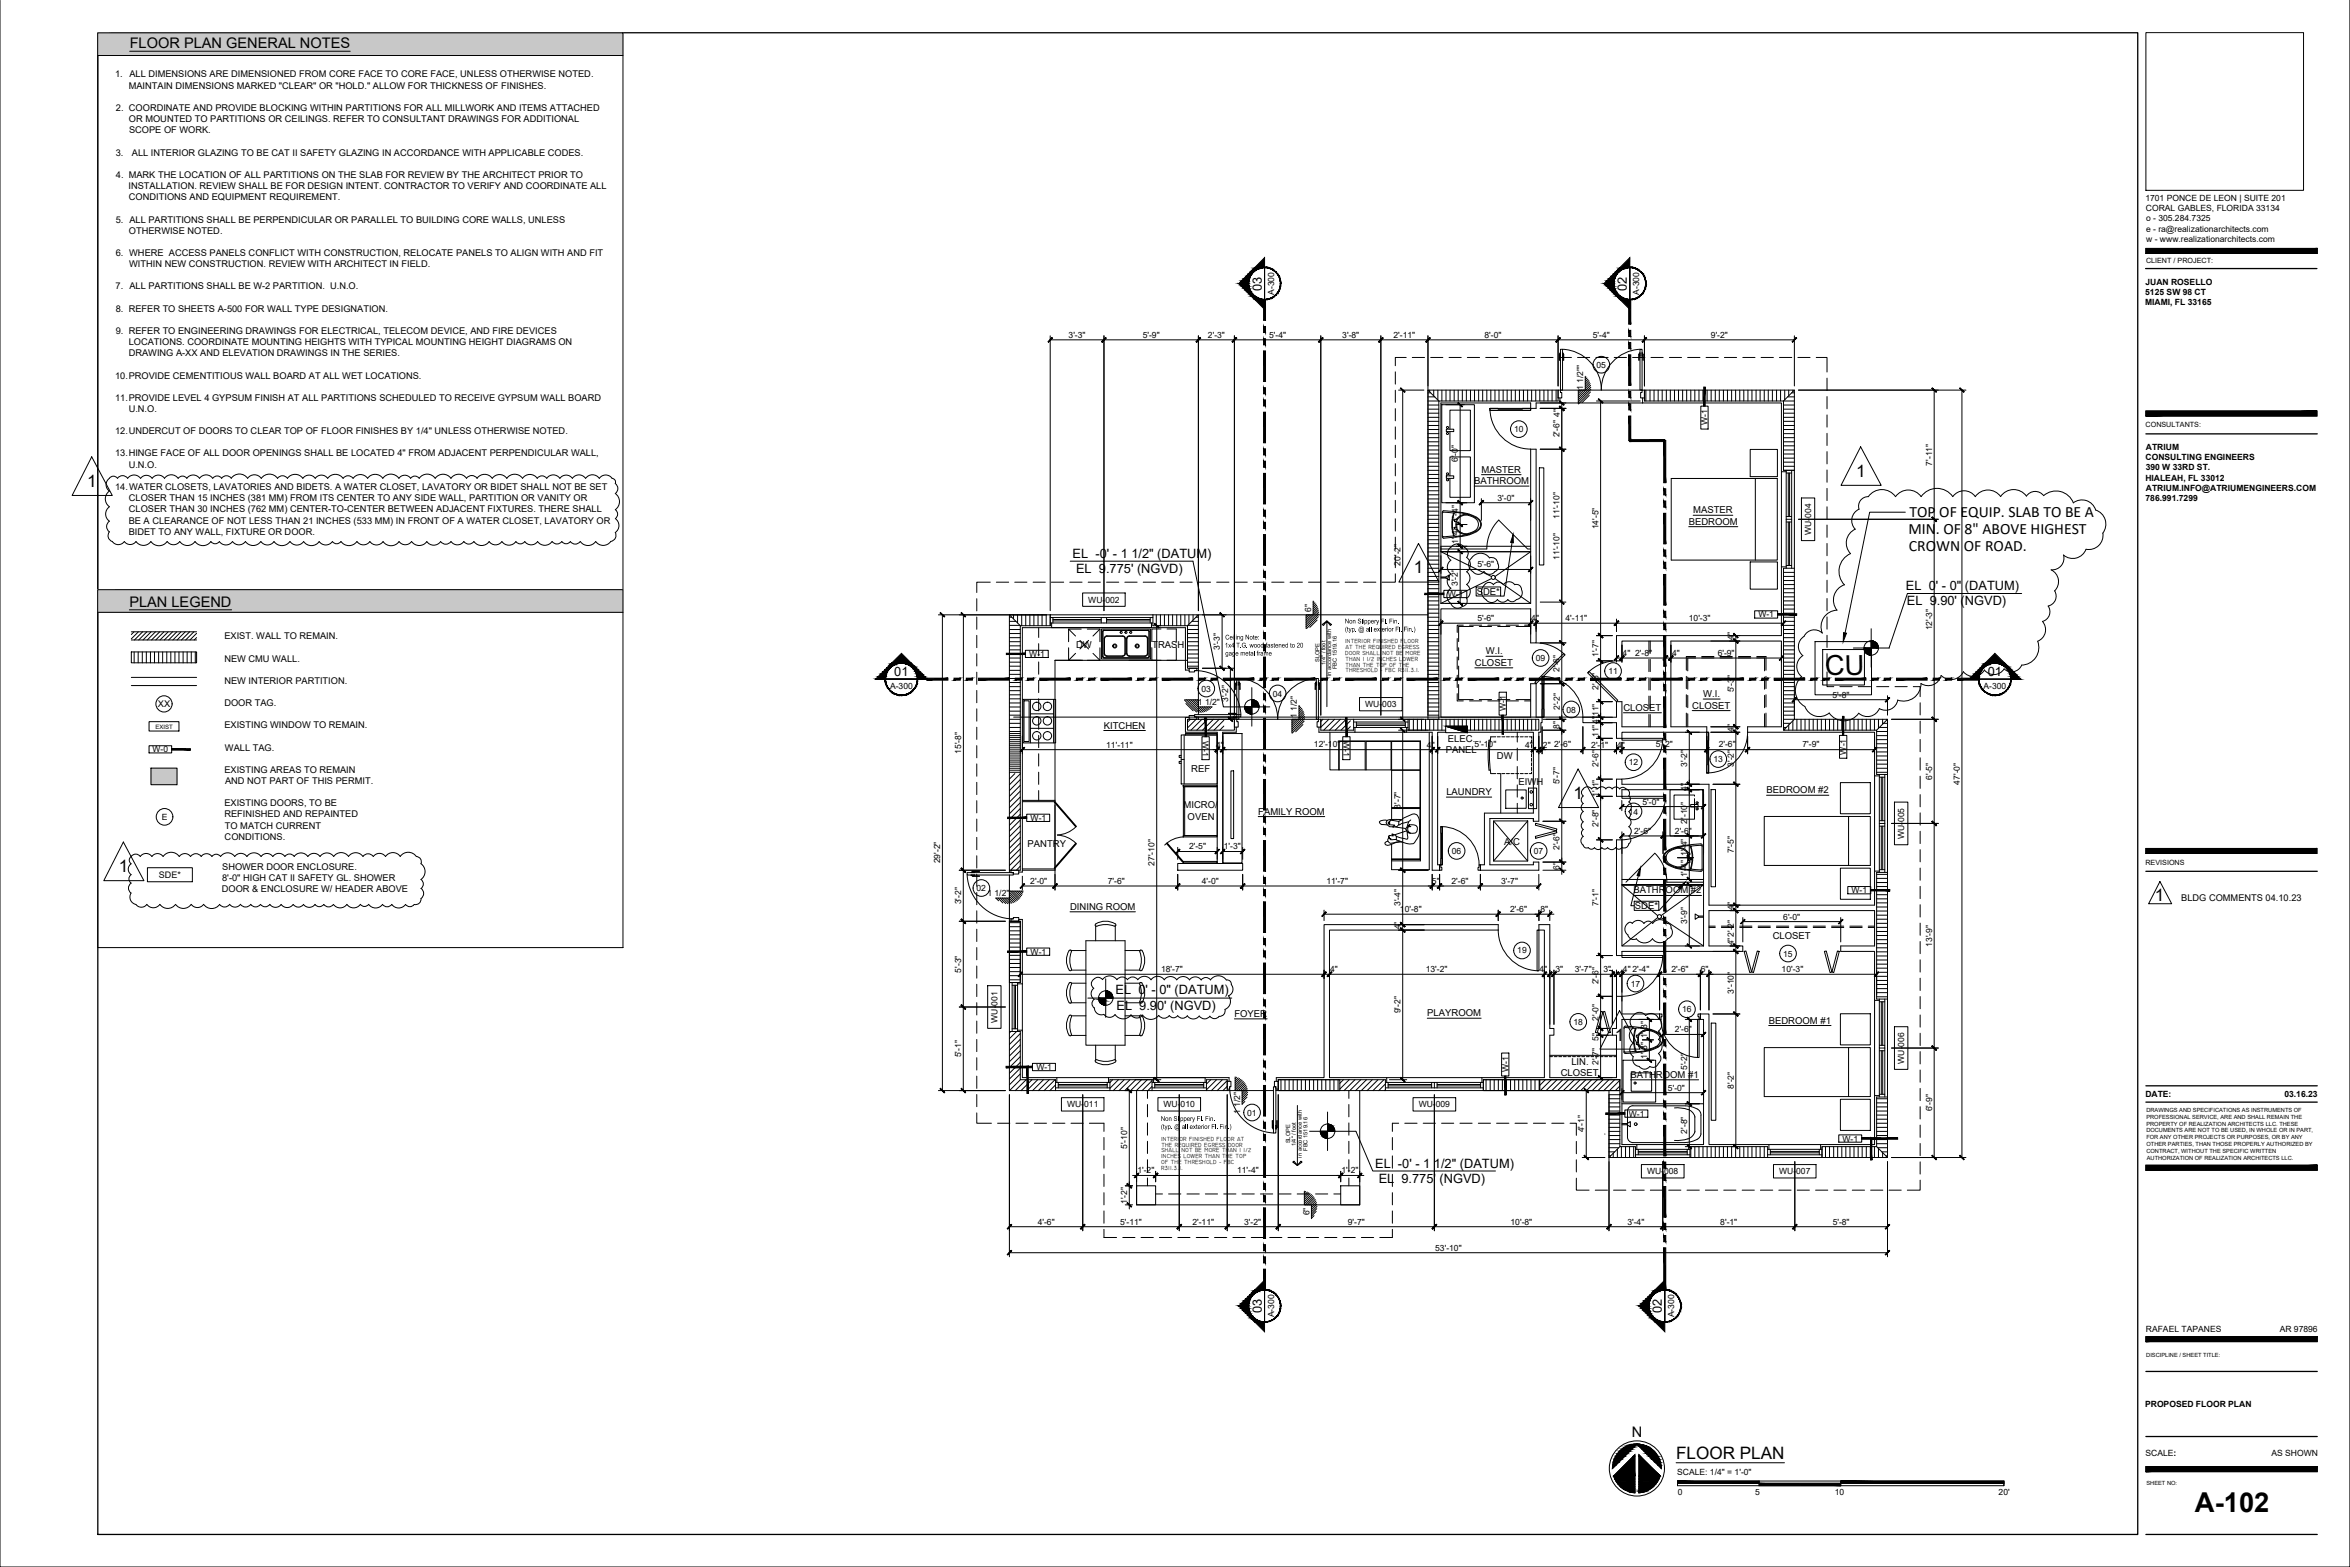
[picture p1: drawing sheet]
<svg xmlns="http://www.w3.org/2000/svg" width="914mm" height="610mm" viewBox="0 0 914 610" stroke-linecap="round" stroke-linejoin="round" font-family="sans-serif">
<defs><g id="words">
<g font-size="10.6">
<text x="710.1" y="262.6" transform="rotate(-1 710.1 262.6)">CU</text>
<text x="854.1" y="588">A-102</text>
</g>
<g font-size="6.7">
<text x="722.2" y="185.5">1</text>
<text x="33.9" y="189.4">1</text>
<text x="550.2" y="223.1">1</text>
<text x="612.3" y="310.8">1</text>
<text x="46.3" y="339.3">1</text>
<text x="838.5" y="350.7">1</text>
<text x="628.4" y="404.8">1</text>
<text x="652.2" y="567.6">FLOOR PLAN</text>
</g>
<g font-size="6.1">
<text x="743" y="201">TOP OF EQUIP. SLAB TO BE A</text>
<text x="742.6" y="207.6">MIN. OF 8&quot; ABOVE HIGHEST</text>
<text x="742.8" y="214.3">CROWN OF ROAD.</text>
</g>
<g font-size="5.7">
<text x="50.5" y="18.7">FLOOR PLAN GENERAL NOTES</text>
<text x="50.3" y="236.1">PLAN LEGEND</text>
<text x="634.9" y="559">N</text>
</g>
<g font-size="5">
<text x="490.9" y="113.1" transform="rotate(-90 490.9 113.1)">03</text>
<text x="633.1" y="113.1" transform="rotate(-90 633.1 113.1)">02</text>
<text x="417.4" y="217.3">EL -0' - 1 1/2&quot; (DATUM)</text>
<text x="418.7" y="223.1">EL 9.775' (NGVD)</text>
<text x="741.6" y="229.4">EL 0' - 0&quot; (DATUM)</text>
<text x="742" y="235.4">EL 9.90' (NGVD)</text>
<text x="348" y="263.1">01</text>
<text x="773.5" y="263.1">01</text>
<text x="434.1" y="386.8">EL 0' - 0&quot; (DATUM)</text>
<text x="434.4" y="392.9">EL 9.90' (NGVD)</text>
<text x="535.1" y="454.5">EL -0' - 1 1/2&quot; (DATUM)</text>
<text x="536.4" y="460.3">EL 9.775' (NGVD)</text>
<text x="490.9" y="510.8" transform="rotate(-90 490.9 510.8)">03</text>
<text x="646.7" y="510.8" transform="rotate(-90 646.7 510.8)">02</text>
</g>
<g font-size="3.7">
<text x="576.5" y="183.9">MASTER</text>
<text x="573.6" y="188.3">BATHROOM</text>
<text x="658.8" y="199.7">MASTER</text>
<text x="657.1" y="204.1">BEDROOM</text>
<text x="574.6" y="231.4">SDE*</text>
<text x="418.7" y="252.3">DW</text>
<text x="448.4" y="252.3">TRASH</text>
<text x="578.2" y="254.6">W.I.</text>
<text x="573.9" y="259">CLOSET</text>
<text x="658.5" y="275.6">CLOSET</text>
<text x="662.7" y="271.2">W.I.</text>
<text x="631.7" y="276.5">CLOSET</text>
<text x="429.5" y="283.4">KITCHEN</text>
<text x="562.6" y="292.9">PANEL</text>
<text x="563.4" y="288.5">ELEC.</text>
<text x="582.4" y="295.1">DW</text>
<text x="463.5" y="300.3">REF</text>
<text x="590.8" y="305.6">EIWH</text>
<text x="562.8" y="309.3">LAUNDRY</text>
<text x="687.4" y="308.6">BEDROOM #2</text>
<text x="460.5" y="314.5">MICRO/</text>
<text x="489.6" y="316.9">FAMILY ROOM</text>
<text x="462.1" y="318.9">OVEN</text>
<text x="399.8" y="329.4">PANTRY</text>
<text x="585.3" y="328.8">A/C</text>
<text x="635.6" y="347.6">BATHROOM #2</text>
<text x="416.3" y="353.9">DINING ROOM</text>
<text x="636.1" y="353.7">SDE*</text>
<text x="689.8" y="365.3">CLOSET</text>
<text x="480.3" y="395.6">FOYER</text>
<text x="555.4" y="395.3">PLAYROOM</text>
<text x="688.2" y="398.2">BEDROOM #1</text>
<text x="607.3" y="418.7">CLOSET</text>
<text x="611.4" y="414.3">LIN.</text>
<text x="634.4" y="419.3">BATHROOM #1</text>
</g>
<g font-size="3.6">
<text x="44.8" y="30.1">1.</text>
<text x="50.1" y="34.5">MAINTAIN DIMENSIONS MARKED &quot;CLEAR&quot; OR &quot;HOLD.&quot; ALLOW FOR THICKNESS OF FINISHES.</text>
<text x="50.3" y="30.1">ALL DIMENSIONS ARE DIMENSIONED FROM CORE FACE TO CORE FACE, UNLESS OTHERWISE NOTED.</text>
<text x="45.1" y="43.1">2. COORDINATE AND PROVIDE BLOCKING WITHIN PARTITIONS FOR ALL MILLWORK AND ITEMS ATTACHED</text>
<text x="50.2" y="47.5">OR MOUNTED TO PARTITIONS OR CEILINGS. REFER TO CONSULTANT DRAWINGS FOR ADDITIONAL</text>
<text x="50.2" y="51.9">SCOPE OF WORK.</text>
<text x="45" y="60.5">3.</text>
<text x="51.3" y="60.5">ALL INTERIOR GLAZING TO BE CAT II SAFETY GLAZING IN ACCORDANCE WITH APPLICABLE CODES.</text>
<text x="45.1" y="69.2">4. MARK THE LOCATION OF ALL PARTITIONS ON THE SLAB FOR REVIEW BY THE ARCHITECT PRIOR TO</text>
<text x="50" y="73.5">INSTALLATION. REVIEW SHALL BE FOR DESIGN INTENT. CONTRACTOR TO VERIFY AND COORDINATE ALL</text>
<text x="50.2" y="77.9">CONDITIONS AND EQUIPMENT REQUIREMENT.</text>
<text x="45" y="86.6">5. ALL PARTITIONS SHALL BE PERPENDICULAR OR PARALLEL TO BUILDING CORE WALLS, UNLESS</text>
<text x="50.2" y="90.9">OTHERWISE NOTED.</text>
<text x="45" y="99.6">6. WHERE ACCESS PANELS CONFLICT WITH CONSTRUCTION, RELOCATE PANELS TO ALIGN WITH AND FIT</text>
<text x="50.3" y="103.9">WITHIN NEW CONSTRUCTION. REVIEW WITH ARCHITECT IN FIELD.</text>
<text x="45" y="112.6">7. ALL PARTITIONS SHALL BE W-2 PARTITION. U.N.O.</text>
<text x="45" y="121.2">8. REFER TO SHEETS A-500 FOR WALL TYPE DESIGNATION.</text>
<text x="45" y="129.9">9. REFER TO ENGINEERING DRAWINGS FOR ELECTRICAL, TELECOM DEVICE, AND FIRE DEVICES</text>
<text x="50.1" y="134.2">LOCATIONS. COORDINATE MOUNTING HEIGHTS WITH TYPICAL MOUNTING HEIGHT DIAGRAMS ON</text>
<text x="50.1" y="138.6">DRAWING A-XX AND ELEVATION DRAWINGS IN THE SERIES.</text>
<text x="44.8" y="147.3">10.PROVIDE CEMENTITIOUS WALL BOARD AT ALL WET LOCATIONS.</text>
<text x="44.8" y="155.9">11.PROVIDE LEVEL 4 GYPSUM FINISH AT ALL PARTITIONS SCHEDULED TO RECEIVE GYPSUM WALL BOARD</text>
<text x="50.1" y="160.3">U.N.O.</text>
<text x="44.8" y="169">12.UNDERCUT OF DOORS TO CLEAR TOP OF FLOOR FINISHES BY 1/4&quot; UNLESS OTHERWISE NOTED.</text>
<text x="44.8" y="177.6">13.HINGE FACE OF ALL DOOR OPENINGS SHALL BE LOCATED 4&quot; FROM ADJACENT PERPENDICULAR WALL,</text>
<text x="50.1" y="181.9">U.N.O.</text>
<text x="44.8" y="190.6">14.WATER CLOSETS, LAVATORIES AND BIDETS. A WATER CLOSET, LAVATORY OR BIDET SHALL NOT BE SET</text>
<text x="50.2" y="195">CLOSER THAN 15 INCHES (381 MM) FROM ITS CENTER TO ANY SIDE WALL, PARTITION OR VANITY OR</text>
<text x="50.1" y="203.7">BE A CLEARANCE OF NOT LESS THAN 21 INCHES (533 MM) IN FRONT OF A WATER CLOSET, LAVATORY OR</text>
<text x="50.2" y="199.3">CLOSER THAN 30 INCHES (762 MM) CENTER-TO-CENTER BETWEEN ADJACENT FIXTURES. THERE SHALL</text>
<text x="50.1" y="208">BIDET TO ANY WALL, FIXTURE OR DOOR.</text>
<text x="87.3" y="248.7">EXIST. WALL TO REMAIN.</text>
<text x="87.3" y="257.3">NEW CMU WALL.</text>
<text x="87.3" y="266">NEW INTERIOR PARTITION.</text>
<text x="61.4" y="275">XX</text>
<text x="87.3" y="274.7">DOOR TAG.</text>
<text x="87.3" y="283.3">EXISTING WINDOW TO REMAIN.</text>
<text x="87.5" y="292">WALL TAG.</text>
<text x="87.3" y="300.7">EXISTING AREAS TO REMAIN</text>
<text x="87.6" y="305">AND NOT PART OF THIS PERMIT.</text>
<text x="87.3" y="313.6">EXISTING DOORS, TO BE</text>
<text x="87.3" y="318">REFINISHED AND REPAINTED</text>
<text x="87.5" y="322.4">TO MATCH CURRENT</text>
<text x="87.4" y="326.7">CONDITIONS.</text>
<text x="86.4" y="338.5">SHOWER DOOR ENCLOSURE.</text>
<text x="86.3" y="347.2">DOOR &amp; ENCLOSURE W/ HEADER ABOVE</text>
<text x="86.4" y="342.8">8'-0&quot; HIGH CAT II SAFETY GL. SHOWER</text>
<text x="848.7" y="350.7">BLDG COMMENTS 04.10.23</text>
</g>
<text font-size="3.5" x="61.8" y="341.5">SDE*</text>
<g font-size="3.3">
<text x="834.8" y="78.1">1701 PONCE DE LEON | SUITE 201</text>
<text x="835" y="82.2">CORAL GABLES, FLORIDA 33134</text>
<text x="835" y="86.1">o - 305.284.7325</text>
<text x="835" y="90.1">e - ra@realizationarchitects.com</text>
<text x="835.1" y="94.1">w - www.realizationarchitects.com</text>
<text x="834.8" y="110.7">JUAN ROSELLO</text>
<text x="495.8" y="114.7" transform="rotate(-90 495.8 114.7)">A-300</text>
<text x="637.8" y="114.7" transform="rotate(-90 637.8 114.7)">A-300</text>
<text x="834.6" y="118.7">MIAMI, FL 33165</text>
<text x="834.7" y="114.7">5125 SW 98 CT</text>
<text x="415.8" y="131.4">3'-3&quot;</text>
<text x="444.6" y="131.4">5'-9&quot;</text>
<text x="470" y="131.4">2'-3&quot;</text>
<text x="493.8" y="131.4">5'-4&quot;</text>
<text x="522.3" y="131.4">3'-8&quot;</text>
<text x="542.2" y="131.4">2'-11&quot;</text>
<text x="577.6" y="131.4">8'-0&quot;</text>
<text x="619.8" y="131.4">5'-4&quot;</text>
<text x="665.7" y="131.4">9'-2&quot;</text>
<text x="621.2" y="143.1">05</text>
<text x="616.1" y="151.8" transform="rotate(-90 616.1 151.8)">1 1/2&quot;&quot;</text>
<text x="664.4" y="165.5" transform="rotate(-90 664.4 165.5)">W-1</text>
<text x="589.1" y="168.1">10</text>
<text x="606.8" y="170.1" transform="rotate(-90 606.8 170.1)">2'-6&quot; 4&quot;</text>
<text x="567.3" y="179.8" transform="rotate(-90 567.3 179.8)">6'-0&quot;</text>
<text x="834.9" y="179">CONSULTING ENGINEERS</text>
<text x="835" y="175">ATRIUM</text>
<text x="751.8" y="181.1" transform="rotate(-90 751.8 181.1)">7'-11&quot;</text>
<text x="834.9" y="183">390 W 33RD ST.</text>
<text x="834.8" y="186.9">HIALEAH, FL 33012</text>
<text x="835" y="191">ATRIUM.INFO@ATRIUMENGINEERS.COM</text>
<text x="582.7" y="194.7">3'-0&quot;</text>
<text x="834.9" y="194.9">786.991.7299</text>
<text x="567.4" y="203.2" transform="rotate(-90 567.4 203.2)">1'-4&quot;</text>
<text x="606.8" y="201.8" transform="rotate(-90 606.8 201.8)">11'-10&quot;</text>
<text x="622" y="206" transform="rotate(-90 622 206)">14'-5&quot;</text>
<text x="704.8" y="208.1" transform="rotate(-90 704.8 208.1)">WU-004</text>
<text x="567.4" y="211.7" transform="rotate(-90 567.4 211.7)">1'-4&quot;</text>
<text x="545" y="220" transform="rotate(-90 545 220)">20'-2&quot;</text>
<text x="574.8" y="220.7">5'-6&quot;</text>
<text x="606.8" y="217.7" transform="rotate(-90 606.8 217.7)">11'-10&quot;</text>
<text x="567.3" y="228" transform="rotate(-90 567.3 228)">3'-2&quot;</text>
<text x="563.4" y="232.2">W-1</text>
<text x="423.5" y="234.5">WU-002</text>
<text x="510.2" y="238.1" transform="rotate(-90 510.2 238.1)">6&quot;</text>
<text x="574.8" y="241.6">5'-6&quot;</text>
<text x="595.8" y="241.6">4&quot;</text>
<text x="609.2" y="241.6">4'-11&quot;</text>
<text x="657.1" y="241.6">10'-3&quot;</text>
<text x="684.2" y="240.2">W-1</text>
<text x="751.8" y="245.3" transform="rotate(-90 751.8 245.3)">12'-3&quot;</text>
<text x="674.6" y="249" transform="rotate(-90 674.6 249)">4&quot;</text>
<text x="400.5" y="255.6">W-1</text>
<text x="474.7" y="252.9" transform="rotate(-90 474.7 252.9)">3'-3&quot;</text>
<text x="597.6" y="257.2">09</text>
<text x="622" y="255.6" transform="rotate(-90 622 255.6)">1'-7&quot;</text>
<text x="631.4" y="255.2">4&quot; 2'-8&quot;</text>
<text x="650.6" y="255.2">4&quot;</text>
<text x="668.4" y="255.1">6'-9&quot;</text>
<text x="606.8" y="261.3" transform="rotate(-90 606.8 261.3)">2'-6&quot;</text>
<text x="625.8" y="262.3">11</text>
<text x="346.3" y="267.9">A-300</text>
<text x="467.5" y="269.1">03</text>
<text x="622" y="268.3" transform="rotate(-90 622 268.3)">2'-6&quot;</text>
<text x="674.6" y="269.4" transform="rotate(-90 674.6 269.4)">5'-3&quot;</text>
<text x="771.8" y="267.9">A-300</text>
<text x="466.1" y="274.2">1 1/2&quot;</text>
<text x="477.9" y="273.2" transform="rotate(-90 477.9 273.2)">3'-2&quot;</text>
<text x="495.3" y="271">04</text>
<text x="531.2" y="275.1">WU-003</text>
<text x="713" y="271.4">5'-8&quot;</text>
<text x="504.7" y="279.3" transform="rotate(-90 504.7 279.3)">1 1/2&quot;</text>
<text x="585.9" y="276.7" transform="rotate(-90 585.9 276.7)">W-1</text>
<text x="606.9" y="276.2" transform="rotate(-90 606.9 276.2)">2'-2&quot;</text>
<text x="609.5" y="277.2">08</text>
<text x="622" y="278.6" transform="rotate(-90 622 278.6)">11&quot;</text>
<text x="606.8" y="283.4" transform="rotate(-90 606.8 283.4)">8&quot;</text>
<text x="622" y="286.7" transform="rotate(-90 622 286.7)">11&quot;4&quot;</text>
<text x="674.6" y="284.6" transform="rotate(-90 674.6 284.6)">4&quot;</text>
<text x="59.4" y="292.7">W-0</text>
<text x="374" y="293.2" transform="rotate(-90 374 293.2)">15'-8&quot;</text>
<text x="430.4" y="290.8">11'-11&quot;</text>
<text x="468" y="288.1" transform="rotate(90 468 288.1)">W-1</text>
<text x="473.2" y="290.8">4&quot;</text>
<text x="511.3" y="290.8">12'-10&quot;</text>
<text x="522.7" y="288.1" transform="rotate(90 522.7 288.1)">W-1</text>
<text x="555.2" y="290.8">4&quot;</text>
<text x="573.8" y="290.8">5'-10&quot;</text>
<text x="593.4" y="290.8">4&quot;</text>
<text x="600.4" y="290.8">2&quot; 2'-6&quot;</text>
<text x="619.2" y="290.8">2'-1&quot;</text>
<text x="629.2" y="290.8">4&quot;</text>
<text x="644.3" y="290.8">5'-2&quot;</text>
<text x="668.8" y="290.8">2'-6&quot;</text>
<text x="701.4" y="290.8">7'-9&quot;</text>
<text x="718.4" y="293.5" transform="rotate(-90 718.4 293.5)">W-1</text>
<text x="622" y="298.4" transform="rotate(-90 622 298.4)">2'-6&quot;</text>
<text x="633.7" y="297.7">12</text>
<text x="656.5" y="298.3" transform="rotate(-90 656.5 298.3)">3'-2&quot;</text>
<text x="666.7" y="296.5">13</text>
<text x="674.6" y="298.3" transform="rotate(-90 674.6 298.3)">3'-2&quot;</text>
<text x="606.8" y="305.1" transform="rotate(-90 606.8 305.1)">5'-7&quot;</text>
<text x="751.8" y="303.4" transform="rotate(-90 751.8 303.4)">6'-5&quot;</text>
<text x="762.6" y="305.2" transform="rotate(-90 762.6 305.2)">47'-0&quot;</text>
<text x="622" y="309.9" transform="rotate(-90 622 309.9)">1'-1&quot;</text>
<text x="656.5" y="307.6" transform="rotate(-90 656.5 307.6)">4&quot;</text>
<text x="545" y="314.6" transform="rotate(-90 545 314.6)">8'-7&quot;</text>
<text x="633.7" y="316.9">14</text>
<text x="639.1" y="313">5'-0&quot;</text>
<text x="62.9" y="319">E</text>
<text x="401" y="319.3">W-1</text>
<text x="622" y="321.6" transform="rotate(-90 622 321.6)">2'-8&quot;</text>
<text x="656.5" y="320.4" transform="rotate(-90 656.5 320.4)">2'-10&quot;</text>
<text x="635.8" y="324.4">2'-6&quot;</text>
<text x="651.7" y="324.4">2'-6&quot;</text>
<text x="741" y="326.4" transform="rotate(-90 741 326.4)">WU-005</text>
<text x="365.8" y="335.9" transform="rotate(-90 365.8 335.9)">29'-2&quot;</text>
<text x="462.7" y="330.4">2'-5&quot;</text>
<text x="476.2" y="330.4">1'-3&quot;</text>
<text x="564.9" y="332.2">06</text>
<text x="596.8" y="332.2">07</text>
<text x="606.8" y="330.7" transform="rotate(-90 606.8 330.7)">2'-6&quot;</text>
<text x="656.5" y="332.8" transform="rotate(-90 656.5 332.8)">1'-4&quot;</text>
<text x="674.6" y="331.9" transform="rotate(-90 674.6 331.9)">7'-5&quot;</text>
<text x="449.2" y="336.8" transform="rotate(-90 449.2 336.8)">27'-10&quot;</text>
<text x="606.8" y="338.5" transform="rotate(-90 606.8 338.5)">6&quot;</text>
<text x="656.5" y="341.3" transform="rotate(-90 656.5 341.3)">1'-4&quot;</text>
<text x="380" y="346.7">02</text>
<text x="400.9" y="343.8">2'-0&quot;</text>
<text x="431.1" y="343.8">7'-6&quot;</text>
<text x="467.7" y="343.8">4'-0&quot;</text>
<text x="516.1" y="343.9">11'-7&quot;</text>
<text x="557.2" y="343.8">5&quot;</text>
<text x="564.8" y="343.8">2'-6&quot;</text>
<text x="584.1" y="343.8">3'-7&quot;</text>
<text x="720.4" y="347.5">W-1</text>
<text x="374" y="351.8" transform="rotate(-90 374 351.8)">3'-2&quot;</text>
<text x="384.2" y="348.6">1 1/2&quot;</text>
<text x="545" y="352.4" transform="rotate(-90 545 352.4)">3'-4&quot;</text>
<text x="622" y="352.6" transform="rotate(-90 622 352.6)">7'-1&quot;</text>
<text x="544.7" y="354.8">10'-8&quot;</text>
<text x="587.6" y="354.8">2'-6&quot;</text>
<text x="599.4" y="354.8">8&quot;</text>
<text x="656.5" y="359.5" transform="rotate(-90 656.5 359.5)">3'-9&quot;</text>
<text x="674.6" y="354.1" transform="rotate(-90 674.6 354.1)">4&quot;</text>
<text x="693.9" y="357.7">6'-0&quot;</text>
<text x="545" y="361.5" transform="rotate(-90 545 361.5)">4&quot;</text>
<text x="401" y="371.4">W-1</text>
<text x="590.4" y="370.9">19</text>
<text x="674.6" y="367.8" transform="rotate(-90 674.6 367.8)">4&quot;2'-2&quot;</text>
<text x="751.8" y="368.4" transform="rotate(-90 751.8 368.4)">13'-9&quot;</text>
<text x="693.8" y="372.2">15</text>
<text x="374" y="378.4" transform="rotate(-90 374 378.4)">5'-3&quot;</text>
<text x="451.8" y="378.2">18'-7&quot;</text>
<text x="517.6" y="378">4&quot;</text>
<text x="554.8" y="378.2">13'-2&quot;</text>
<text x="599" y="378.2">4&quot;</text>
<text x="605.2" y="378.2">3&quot;</text>
<text x="612.7" y="378.2">3'-7&quot;</text>
<text x="622" y="382.9" transform="rotate(-90 622 382.9)">2'-6&quot;</text>
<text x="623.9" y="378.2">3&quot;</text>
<text x="631.5" y="378.2">4&quot; 2'-4&quot;</text>
<text x="634.5" y="383.8">17</text>
<text x="650.4" y="378.2">2'-6&quot;</text>
<text x="661.8" y="378.2">6&quot;</text>
<text x="693.3" y="378.2">10'-3&quot;</text>
<text x="674.6" y="386.5" transform="rotate(-90 674.6 386.5)">3'-10&quot;</text>
<text x="545" y="394.3" transform="rotate(-90 545 394.3)">9'-2&quot;</text>
<text x="654.5" y="393.8">16</text>
<text x="388.1" y="397.8" transform="rotate(-90 388.1 397.8)">WU-001</text>
<text x="612.2" y="398.7">18</text>
<text x="622" y="397.1" transform="rotate(-90 622 397.1)">2'-0&quot;</text>
<text x="651.7" y="401.6">2'-6&quot;</text>
<text x="622" y="404.8" transform="rotate(-90 622 404.8)">5&quot;</text>
<text x="640.9" y="404" transform="rotate(-90 640.9 404)">1'-3&quot;</text>
<text x="374" y="411.3" transform="rotate(-90 374 411.3)">5'-1&quot;</text>
<text x="640.9" y="411.9" transform="rotate(-90 640.9 411.9)">1'-3&quot;</text>
<text x="741" y="413.8" transform="rotate(-90 741 413.8)">WU-006</text>
<text x="403.3" y="416.3">W-1</text>
<text x="586.9" y="417.1" transform="rotate(-90 586.9 417.1)">W-1</text>
<text x="622" y="414.3" transform="rotate(-90 622 414.3)">2'-7&quot;</text>
<text x="656.5" y="416.3" transform="rotate(-90 656.5 416.3)">5'-2&quot;</text>
<text x="649" y="424.3">5'-0&quot;</text>
<text x="674.6" y="423.6" transform="rotate(-90 674.6 423.6)">8'-2&quot;</text>
<text x="415.2" y="430.8">WU-011</text>
<text x="452.8" y="430.8">WU-010</text>
<text x="552" y="430.8">WU-009</text>
<text x="834.8" y="426.8">DATE:</text>
<text x="888.9" y="426.7">03.16.23</text>
<text x="482.6" y="433.3" transform="rotate(-90 482.6 433.3)">1 1/2&quot;</text>
<text x="485.3" y="434">01</text>
<text x="633.8" y="434.4">W-1</text>
<text x="751.8" y="432.3" transform="rotate(-90 751.8 432.3)">6'-9&quot;</text>
<text x="616.5" y="440.6" transform="rotate(-90 616.5 440.6)">4'-1&quot;</text>
<text x="656.5" y="441" transform="rotate(-90 656.5 441)">2'-8&quot;</text>
<text x="438.6" y="447" transform="rotate(-90 438.6 447)">5'-10&quot;</text>
<text x="716.9" y="444.1">W-1</text>
<text x="442.6" y="456.5">1'-2&quot;</text>
<text x="481.3" y="456.5">11'-4&quot;</text>
<text x="522" y="456.5">1'-2&quot;</text>
<text x="640.9" y="456.9">WU-008</text>
<text x="692.3" y="456.9">WU-007</text>
<text x="438.6" y="468.4" transform="rotate(-90 438.6 468.4)">1'-2&quot;</text>
<text x="509.5" y="472.8" transform="rotate(-90 509.5 472.8)">6&quot;</text>
<text x="403.8" y="476.4">4'-6&quot;</text>
<text x="435.9" y="476.4">5'-11&quot;</text>
<text x="464" y="476.4">2'-11&quot;</text>
<text x="484.1" y="476.4">3'-2&quot;</text>
<text x="524.4" y="476.4">9'-7&quot;</text>
<text x="587.8" y="476.4">10'-8&quot;</text>
<text x="633.2" y="476.4">3'-4&quot;</text>
<text x="669.4" y="476.4">8'-1&quot;</text>
<text x="713.1" y="476.4">5'-8&quot;</text>
<text x="558.5" y="486.5">53'-10&quot;</text>
<text x="495.8" y="512.5" transform="rotate(-90 495.8 512.5)">A-300</text>
<text x="651.5" y="512.5" transform="rotate(-90 651.5 512.5)">A-300</text>
<text x="835" y="518.2">RAFAEL TAPANES</text>
<text x="887.1" y="518.2">AR 97896</text>
<text x="834.7" y="547.4">PROPOSED FLOOR PLAN</text>
<text x="834.9" y="566.4">SCALE:</text>
<text x="883.8" y="566.4">AS SHOWN</text>
<text x="652.6" y="573.9">SCALE: 1/4&quot; = 1'-0&quot;</text>
<text x="652.9" y="581.7">0</text>
<text x="683" y="581.6">5</text>
<text x="713.9" y="581.6">10</text>
<text x="777.7" y="581.6">20'</text>
</g>
<g font-size="2.9">
<text x="523.3" y="242.5">Non Slippery Fl. Fin.</text>
<text x="523.3" y="245.7">(typ. @ all exterior Fl. Fin.)</text>
<text x="476.6" y="251.9">1x4 T.G. wood fastened to 20</text>
<text x="476.8" y="248.8">Ceiling Note:</text>
<text x="476.8" y="255">gage metal frame</text>
<text x="451.7" y="436.1">Non Slippery Fl. Fin.</text>
<text x="451.7" y="439.2">(typ. @ all exterior Fl. Fin.)</text>
</g>
<g font-size="2.8">
<text x="835" y="102.4">CLIENT / PROJECT:</text>
<text x="834.9" y="166.2">CONSULTANTS:</text>
<text x="834.8" y="336.4">REVISIONS</text>
</g>
<g font-size="2.3">
<text x="523.4" y="250.3">INTERIOR FINISHED FLOOR</text>
<text x="523.5" y="254.8">DOOR SHALL NOT BE MORE</text>
<text x="523.5" y="257">THAN 1 1/2 INCHES LOWER</text>
<text x="523.5" y="252.5">AT THE REQUIRED EGRESS</text>
<text x="523.5" y="259.3">THAN THE TOP OF THE</text>
<text x="523.5" y="261.6">THRESHOLD - FBC R311.3.1.</text>
<text x="60.5" y="283.4">EXIST</text>
<text x="451.8" y="443.8">INTERIOR FINISHED FLOOR AT</text>
<text x="451.9" y="446.1">THE REQUIRED EGRESS DOOR</text>
<text x="451.9" y="448.3">SHALL NOT BE MORE THAN 1 1/2</text>
<text x="451.8" y="450.6">INCHES LOWER THAN THE TOP</text>
<text x="451.9" y="452.8">OF THE THRESHOLD - FBC</text>
<text x="451.9" y="455.1">R311.3.1.</text>
</g>
<g font-size="2.2">
<text x="513.5" y="257.6" transform="rotate(-90 513.5 257.6)">SLOPE</text>
<text x="515.7" y="258.7" transform="rotate(-90 515.7 258.7)">1/4&quot; / foot</text>
<text x="518" y="263.1" transform="rotate(-90 518 263.1)">in accordance with</text>
<text x="520.2" y="260.4" transform="rotate(-90 520.2 260.4)">FBC 1519.16</text>
<text x="835.2" y="432.5">DRAWINGS AND SPECIFICATIONS AS INSTRUMENTS OF</text>
<text x="835.2" y="435.2">PROFESSIONAL SERVICE, ARE AND SHALL REMAIN THE</text>
<text x="835.2" y="437.9">PROPERTY OF REALIZATION ARCHITECTS LLC. THESE</text>
<text x="835.2" y="440.5">DOCUMENTS ARE NOT TO BE USED, IN WHOLE OR IN PART,</text>
<text x="835.2" y="443.2">FOR ANY OTHER PROJECTS OR PURPOSES, OR BY ANY</text>
<text x="502" y="444.8" transform="rotate(-90 502 444.8)">SLOPE</text>
<text x="504.2" y="445.9" transform="rotate(-90 504.2 445.9)">1/4&quot; / foot</text>
<text x="508.8" y="447.7" transform="rotate(-90 508.8 447.7)">FBC 1519.16</text>
<text x="835.2" y="445.9">OTHER PARTIES, THAN THOSE PROPERLY AUTHORIZED BY</text>
<text x="835.2" y="448.6">CONTRACT, WITHOUT THE SPECIFIC WRITTEN</text>
<text x="506.5" y="450.3" transform="rotate(-90 506.5 450.3)">in accordance with</text>
<text x="835.3" y="451.2">AUTHORIZATION OF REALIZATION ARCHITECTS LLC.</text>
<text x="835.1" y="527.8">DISCIPLINE / SHEET TITLE:</text>
<text x="835.2" y="577.7">SHEET NO:</text>
</g>
</g></defs>
<!-- layer: X032-P-Floor Plan|A-Wall -->
<g fill="none" stroke="#000" stroke-width=".39">
<path d="M639.9 151.8h58.3v31.2h-4.2v-27h-54.1zM694 221.1h4.2v58.7h36.2v21.5h-4.2v-17.2h-36.2zM555.6 279.8v-128h50.7v4.2h-46.4v123.8M562.5 284.1h-14.6v-4.3h50.9v4.3h-27.9M392.8 338.5h4.2M730.2 339.4h4.2v49.3h-4.2zM392.8 358.4h4.2M477.5 420v4.3M497.4 420v4.3M539.1 420v4.3M626.1 424.3v26h10.3v-4.2h-6.1v-21.8M657.6 446.1h30.2v4.2h-30.2z"/>
<path d="M709 446.1h21.2v-19.3h4.2v23.5h-25.4zM709 446.1v4.2"/>
</g>
<!-- layer: X032-P-Floor Plan|A-Fixtn-Existing -->
<g fill="#000">
<circle cx="603.3" cy="399.4" r=".19"/>
<circle cx="594" cy="405.7" r=".19"/>
</g>
<!-- layer: X032-P-Floor Plan|A-Furniture -->
<g fill="none" stroke="#000" stroke-width=".39">
<path d="M681 174.8h10.6v10.6h-10.6zM650.3 186.1h41.3v31.8h-41.3zM683 186.1v31.8M681 218.6h10.6v10.6h-10.6zM475.9 285.4h7.4v50.3h-7.4zM479 299.9h1v26.3h-1zM517.5 284.9v14.6h35v-11h-11v30.3M520.9 299.5v-11.3h31.8v46.7h-11.2M521.1 299.5v-11h10.1v11M531.6 299.5v-11h9.7v11M541.5 299.7h11v14.5h-11M556.1 284.9v53.4h-14.6v-9.9"/>
<path d="M539.7 319.2a3.1 3.1 0 0 0-3 .5l.3 .7 .6 .4 2.1 .1M541.5 314.5h11v19.7h-11M544.3 319.5l-3.2-.4-.2 .4-.4 .1 .3 .3-.7 .1 .1 .3 .7 .1-.5 .1 .1 .3 2.2 .2-.8 .6 .3 .3 1.4-.4 .7-.7 .2-1.4 .6-.2 .9-.9 3.5-1.6a2.08 2.08 0 0 1 2.7 2.1l.1 1.2a8.4 8.4 0 0 1-2.3 8.2 12.6 12.6 0 0 1-6.7-1.6M545.3 318.8l-4.6 .1-.9 .2-.5 .9 .5 .9 .9 .7h1.2M548.1 319.7l-3.8 1.1M548.9 319l-.7 .6-.6 1.5M686.5 317.6h41.3v19.1h-41.3zM716.1 304.5h11.7v12.1h-11.7zM719.3 317.6v19.1M540 327.3l-1.1 .5 .3 .8 .8 .3 3.1-1.1M540.5 325.9l-.5 .6v.7l1 .9 3.7-.8M541.5 334.4h11.2"/>
<path d="M543 321.7l3.7 .6M543.2 327.6v.1M543.3 325.4l-.5-.6-1.1-.4 .4 .8-1.5-.2-.3 .2 .3 .3h-.3l.4 .4-.2 .2 .7 .2-.3 .1 .1 .2h2.3M545.6 327.5l-2.4 .2M547.2 323.3l-4.6 1.5M547.5 323.1l.2 .4M547.6 323.9l.1 2.5-3-.5-1.4-.6v1.3M547.7 321.6l-.2 .6M548.4 320.9l-.7 .3-.8 1.2 .5 1.1a3.2 3.2 0 0 0 3.9 .1l.2-1a1.68 1.68 0 0 0-2.3-1.8l-.8 .1-.4 .5 1 .2h-1a1.72 1.72 0 0 0 .7 2.5M716.1 337.7h11.7v12.1h-11.7zM426.4 359.4a6.7 6.7 0 0 1 7.8 .4l-.4 .5a11.5 11.5 0 0 0-7.4 0l-.3-.4zM416 369.8l.7-.2 .2 .6"/>
<path d="M416 369.8a6.6 6.6 0 0 0 .5 7.9l.4-.5a9.9 9.9 0 0 1 0-7M416.8 369.8h5.7M416.9 377.4h5.6M422.5 366h15.3v40.6h-15.3zM426.3 360.3v5.7M434 360.2v5.8M437.8 377.4h5.7M437.8 369.8h5.8M444.4 369.8a6.6 6.6 0 0 1-.5 7.9l-.5-.5a11.5 11.5 0 0 0 .2-7.4l.4-.2 .4 .2M416.8 390.1h5.7M416.9 382.5h5.6M416.9 395.2h5.6"/>
<path d="M416.9 389.6l-.2 .6-.7-.2M416.9 389.6a11.4 11.4 0 0 1 0-7.2l-.4-.2a6.5 6.5 0 0 0-.5 7.9M437.8 390.1h5.8M437.8 382.5h5.7M437.8 395.2h5.7M443.5 395.1l.4-.2a6.2 6.2 0 0 1 .1 8.1l-.5-.5a11.5 11.5 0 0 0 0-7.4zM443.5 382.4l.4-.2a6.2 6.2 0 0 1 .1 8.1l-.5-.5a11.5 11.5 0 0 0 0-7.4zM716.1 394.4h11.7v12.1h-11.7zM416.8 402.8h5.7M416.9 402.3l-.2 .6-.7-.2M416.9 402.3a11.4 11.4 0 0 1 0-7.2l-.4-.2a6.5 6.5 0 0 0-.5 7.9M426.3 406.6v5.7"/>
<path d="M426.4 412.3l.2-.1a11.1 11.1 0 0 0 7.4 .1l.2 .4a6.2 6.2 0 0 1-8.1 0zM434 406.6v5.8M437.8 402.8h5.8M686.5 407.5h41.3v19.1h-41.3zM719.3 407.5v19.1M716.1 427.7h11.7v12.1h-11.7z"/>
</g>
<!-- layer: X032-P-Floor Plan|A-BLDG -->
<path d="M408.6 239.2v4.2h-11.6v95.1M408.8 239.2h-16v99.3M448.6 239.2h17.7v20.8h-4.2v-16.6h-13.5zM392.8 358.4v23.8M397 358.4v23.8M392.8 401.3v23h17.9v-4.3h-13.7v-18.7M431.9 420h16.4v4.3h-16.4zM477.5 420h-8.1v4.3h8.1M497.4 424.3h41.7M497.4 420h41.7" fill="none" stroke="#000" stroke-width=".39"/>
<!-- layer: X032-P-Floor Plan|SLAB -->
<path d="M466.3 260v18M466.3 278.9v.9M481.2 279.8h31.8M392.8 338.5v1M392.8 340.4v18M442.3 424.3v44.4h86.8v-44.4M477.5 424.3h18M496.4 424.3h1" fill="none" stroke="#000" stroke-width=".39"/>
<!-- layer: 204 -->
<g fill="none" stroke="#000" stroke-width=".39">
<path d="M0 .1v609.5h914.4v-609.5M547.2 139.1h-4.3v3.2M549.5 139.1h4.8M556.7 139.1h4.7M563.8 139.1h4.8M570.9 139.1h4.8M578.1 139.1h4.8M585.3 139.1h4.7M592.4 139.1h4.8M599.5 139.1h4.8M606.7 139.1h4.8M613.8 139.1h4.8"/>
<path d="M621 139.1h4.7M628.1 139.1h4.8M635.3 139.1h4.7M642.4 139.1h4.7M649.6 139.1h4.7M656.7 139.1h4.8M663.8 139.1h4.8M671 139.1h4.7M678.1 139.1h4.8M685.2 139.1h4.8M692.4 139.1h4.8M699.6 139.1h4.7"/>
<path d="M706.7 139.1h4.2v5.6M542.9 144.7v4.7M542.9 151.8v4.7M542.9 159v4.7M555.6 152.8h1.1M555.6 154.4h2.7M555.6 156h4.3M555.6 157.6h4.3M555.6 159.2h4.3M556.3 151.8v.6M557.9 151.8v2.2M559.5 151.8v3.8"/>
<path d="M561 151.8v4.2M562.7 151.8v4.2M564.2 151.8v4.2M565.8 151.8v4.2M567.4 151.8v4.2M569 151.8v4.2M570.6 151.8v4.2M572.2 151.8v4.2M573.7 151.8v4.2M575.4 151.8v4.2M576.9 151.8v4.2M578.5 151.8v4.2"/>
<path d="M580.1 151.8v4.2M581.7 151.8v4.2M583.3 151.8v4.2M584.9 151.8v4.2M586.4 151.8v4.2M588.1 151.8v4.2M589.6 151.8v4.2M591.2 151.8v4.2M592.8 151.8v4.2M594.4 151.8v4.2M596 151.8v4.2M597.6 151.8v4.2"/>
<path d="M599.1 151.8v4.2M600.8 151.8v4.2M602.3 151.8v4.2M603.9 151.8v4.2M605.5 151.8v4.2M640.4 151.8v4.2M642 151.8v4.2M643.6 151.8v4.2M645.2 151.8v4.2M646.8 151.8v4.2M648.4 151.8v4.2M649.9 151.8v4.2"/>
<path d="M651.6 151.8v4.2M653.1 151.8v4.2M654.7 151.8v4.2M656.3 151.8v4.2M657.9 151.8v4.2M659.5 151.8v4.2M661.1 151.8v4.2M662.6 151.8v4.2M664.3 151.8v4.2M665.8 151.8v4.2M667.4 151.8v4.2M669 151.8v4.2"/>
<path d="M670.6 151.8v4.2M672.2 151.8v4.2M673.8 151.8v4.2M675.3 151.8v4.2M677 151.8v4.2M678.5 151.8v4.2M680.1 151.8v4.2M681.7 151.8v4.2M683.3 151.8v4.2M684.9 151.8v4.2M686.5 151.8v4.2M688 151.8v4.2"/>
<path d="M689.7 151.8v4.2M691.3 151.8v4.2M692.8 151.8v4.2M694 156h4.2M694 157.6h4.2M694 159.2h4.2M694.4 151.8v3.7M695.6 154.4h2.6M696 151.8v2.2M697.1 152.8h1.1M697.6 151.8v.6M710.9 147.1v4.8"/>
<path d="M710.9 154.3v4.7M542.9 166.1v4.8M542.9 173.2v4.8M555.6 160.7h4.3M555.6 162.3h4.3M555.6 163.9h4.3M555.6 165.5h4.3M555.6 167.1h4.3M555.6 168.7h4.3M555.6 170.3h4.3M555.6 171.9h4.3M555.6 173.4h4.3"/>
<path d="M555.6 175h4.3M555.6 176.6h4.3M555.6 178.2h4.3M555.6 179.8h4.3M694 160.7h4.2M694 162.3h4.2M694 163.9h4.2M694 165.5h4.2M694 167.1h4.2M694 168.7h4.2M694 170.3h4.2M694 171.9h4.2"/>
<path d="M694 173.4h4.2M694 175h4.2M694 176.6h4.2M694 178.2h4.2M694 179.8h4.2M710.9 161.4v4.8M710.9 168.6v4.7M710.9 175.7v4.8M542.9 180.4v4.7M542.9 187.5v4.8M542.9 194.6v4.8M555.6 181.4h4.3"/>
<path d="M555.6 183h4.3M555.6 184.6h4.3M555.6 186.1h4.3M555.6 187.7h4.3M555.6 189.3h4.3M555.6 190.9h4.3M555.6 192.5h4.3M555.6 194.1h4.3M555.6 195.7h4.3M555.6 197.3h4.3M555.6 198.8h4.3M694 181.4h4.2"/>
<path d="M694 183h4.2M710.9 182.8v4.8M710.9 190v4.7M710.9 197.1v4.8M542.9 201.8v4.8M542.9 209v4.7M542.9 216.1v4.8M555.6 200.4h4.3M555.6 202h4.3M555.6 203.6h4.3M555.6 205.2h4.3M555.6 206.8h4.3"/>
<path d="M555.6 208.4h4.3M555.6 210h4.3M555.6 211.5h4.3M555.6 213.1h4.3M555.6 214.7h4.3M555.6 216.3h4.3M555.6 217.9h4.3M555.6 219.5h4.3M710.9 204.3v4.7M710.9 211.4v4.8M710.9 218.6v4.7M380.1 232.9v4.8"/>
<path d="M385.3 226.5h-5.2v4M387.7 226.5h4.8M394.4 239.2v1.5M394.8 226.5h4.8M395.9 239.2v3.2M397.6 239.2v4.2M399.1 239.2v4.2M400.7 239.2v4.2M402 226.5h4.7M402.3 239.2v4.2M403.9 239.2v4.2M405.5 239.2v4.2"/>
<path d="M407.1 239.2v4.2M408.6 239.2v4.2M409.1 226.5h4.8M416.3 226.5h4.7M423.4 226.5h4.8M430.6 226.5h4.7M437.7 226.5h4.8M444.8 226.5h4.8M449.9 239.2v4.2M451.5 239.2v4.2M452 226.5h4.7M453.1 239.2v4.2"/>
<path d="M454.7 239.2v4.2M456.3 239.2v4.2M457.9 239.2v4.2M459.1 226.5h4.8M459.4 239.2v4.2M461.1 239.2v4.2M462.6 239.2v3.6M464.2 239.2v2.1M465.8 239.2v.4M466.3 226.5h4.7M466.3 239.2h89.3M473.4 226.5h4.8"/>
<path d="M480.6 226.5h4.7M487.7 226.5h4.8M494.8 226.5h4.8M502 226.5h4.8M509.1 226.5h4.8M516.3 226.5h4.7M523.4 226.5h4.8M530.6 226.5h4.7M542.9 223.2v3.3h-5.2M555.6 221.1h4.3M555.6 222.7h4.3M555.6 224.2h4.3"/>
<path d="M555.6 225.8h4.3M555.6 227.4h4.3M555.6 229h4.3M555.6 230.6h4.3M555.6 232.2h4.3M555.6 233.8h4.3M555.6 235.4h4.3M555.6 236.9h4.3M555.6 238.5h4.3M694 222.7h4.2M694 224.2h4.2M694 225.8h4.2"/>
<path d="M694 227.4h4.2M694 229h4.2M694 230.6h4.2M694 232.2h4.2M694 233.8h4.2M694 235.4h4.2M694 236.9h4.2M694 238.5h4.2M710.9 225.7v4.8M710.9 232.8v4.8M710.9 240v4.8M380.1 240v4.8"/>
<path d="M380.1 247.2v4.8M380.1 254.3v4.8M392.8 240.1h.9M392.8 241.7h2.5M392.8 243.3h4.1M392.8 244.9h4.2M392.8 246.5h4.2M392.8 248.1h4.2M392.8 249.6h4.2M392.8 251.2h4.2M392.8 252.8h4.2M392.8 254.4h4.2"/>
<path d="M392.8 256h4.2M392.8 257.6h4.2M392.8 259.2h4.2M415.8 256.9h4.9M415.8 252v4.9M415.8 244.7l2.7 2.7M418.5 254.2l-2.7 2.7M420.2 249.1l3.4 3.4M420.7 244.7h-4.9v4.9M423.1 244.7h4.9v4.9M423.6 249.1l-3.4 3.4M425.3 254.2l2.7 2.7"/>
<path d="M428 252v4.9h-4.9M428 244.7l-2.7 2.7M448.2 252v4.9h3.5M451.7 244.7h-3.5v4.9M454.1 244.7h3.6v4.9M457.7 252v4.9h-3.6M462.1 244.9h4.2M462.1 246.5h4.2M462.1 248.1h4.2M462.1 249.6h4.2M462.1 251.2h4.2M462.1 252.8h4.2"/>
<path d="M462.1 254.4h4.2M462.1 256h4.2M462.1 257.6h4.2M462.1 259.2h4.2M462.2 243.3h4.1M463.8 241.7h2.5M465.3 240.1h1M555.6 240.1h4.3M555.6 241.7h4.3M555.6 243.3h4.3M555.6 244.9h4.3M555.6 246.5h4.3"/>
<path d="M555.6 248.1h4.3M555.6 249.6h4.3M555.6 251.2h4.3M555.6 252.8h4.3M555.6 254.4h4.3M555.6 256h4.3M555.6 257.6h4.3M555.6 259.2h4.3M567 248.4v4.8M567 255.6v4.7M567.6 252v4.8M567.6 259.1v4.8"/>
<path d="M569.4 243.2h-2.4v2.8M571.8 243.2h4.7M573.2 243.7h-5.6v5.9M575.6 243.7h4.8M578.9 243.2h4.8M582.8 243.7h4.7M586.1 243.2h4.7M589.9 243.7h5.7M593.2 243.2h2.4M641.6 249.4v4.8M641.6 256.5v4.8M642.1 249.4v4.8"/>
<path d="M642.1 256.5v4.8M659.8 255.9h-3.1v5.1M659.8 255.4h-3.6v5.3M662.1 255.9h4.8M662.1 255.4h4.8M669.3 255.9h4.7M669.3 255.4h4.7M676.4 255.9h4.8M676.4 255.4h4.8M683.6 255.9h3v5.1M683.6 255.4h3.6v5.3M694 240.1h4.2"/>
<path d="M694 241.7h4.2M694 243.3h4.2M694 244.9h4.2M694 246.5h4.2M694 248.1h4.2M694 249.6h4.2M694 251.2h4.2M694 252.8h4.2M694 254.4h4.2M694 256h4.2M694 257.6h4.2M694 259.2h4.2"/>
<path d="M710.9 247.1v4.8M710.9 254.3v4.7M380.1 261.5v4.7M380.1 268.6v4.8M380.1 275.8v4.7M392.8 260.8h4.2M392.8 262.3h4.2M392.8 263.9h4.2M392.8 265.5h4.2M392.8 267.1h4.2M392.8 268.7h4.2M392.8 270.3h4.2"/>
<path d="M392.8 271.9h4.2M392.8 273.5h4.2M392.8 275h4.2M392.8 276.6h4.2M392.8 278.2h4.2M392.8 279.8h4.2M462.1 279.8h18.2v4.3h-18.2zM513.9 279.8h12.8v4.3h-12.8zM548.3 279.8v4.3M550 279.8v4.3M551.5 279.8v4.3M553.1 279.8v4.3"/>
<path d="M554.7 279.8v4.3M555.6 260.8h4.3M555.6 262.3h4.3M555.6 263.9h4.3M555.6 265.5h4.3M555.6 267.1h4.3M555.6 268.7h4.3M555.6 270.3h4.3M555.6 271.9h4.3M555.6 273.5h4.3M555.6 275h4.3M555.6 276.6h4.3"/>
<path d="M555.6 278.2h4.3M555.6 279.8h4.3M556.3 279.8v4.3M557.9 279.8v4.3M559.5 279.8v4.3M561 279.8v4.3M562.7 279.8v2.8M564.2 279.8v3.2M565.8 279.8v3.7M567 269.8v2.9h2.4M567 262.7v4.8M567.4 279.8v4.2"/>
<path d="M567.6 266.3v5.9h5.6M569 279.8v4.3M570.6 279.8v4.3M571.8 272.7h4.7M572.2 279.8v4.3M573.7 279.8v4.3M575.4 279.8v4.3M575.6 272.2h4.8M576.9 279.8v4.3M578.5 279.8v4.3M578.9 272.7h4.8M580.1 279.8v4.3"/>
<path d="M581.7 279.8v4.3M582.8 272.2h4.7M583.3 279.8v4.3M584.9 279.8v4.3M586.1 272.7h4.7M586.4 279.8v4.3M588.1 279.8v4.3M589.6 279.8v4.3M589.9 272.2h5.7M591.2 279.8v4.3M592.8 279.8v4.3M593.2 272.7h2.4"/>
<path d="M594.4 279.8v4.3M596 279.8v4.3M597.6 279.8v4.3M641.6 263.7v4.7M641.6 270.8v4.8M641.6 278v4.7M642.1 263.7v4.7M642.1 270.8v4.8M642.1 278v4.7M656.2 263.1v4.8M656.2 270.3v4.7M656.2 277.4v5.3"/>
<path d="M656.7 263.4v4.7M656.7 270.5v4.8M656.7 277.7v5M686.6 263.4v4.7M686.6 270.5v4.8M686.6 277.7v5M687.2 263.1v4.8M687.2 270.3v4.7M687.2 277.4v5.3M694 260.8h4.2M694 262.3h4.2M694 263.9h4.2"/>
<path d="M694 265.5h4.2M694 267.1h4.2M694 268.7h4.2M694 270.3h4.2M694 271.9h4.2M694 273.5h4.2M694 275h4.2M694 276.6h4.2M694 278.2h4.2M694 279.8h4.2M699.2 279.8v4.3M700.8 279.8v4.3"/>
<path d="M702.4 279.8v4.3M704 279.8v4.3M705.5 279.8v4.3M707.1 279.8v4.3M708.7 279.8v4.3M710.3 279.8v4.3M710.9 261.4v5.7h2.6M711.9 279.8v4.3M713.5 279.8v4.3M715.1 279.8v4.3M715.9 267.1h4.8M716.7 279.8v4.3"/>
<path d="M718.2 279.8v4.3M719.8 279.8v4.3M721.4 279.8v4.3M723 279.8v4.3M723.1 267.1h4.7M724.6 279.8v4.3M726.2 279.8v4.3M727.8 279.8v4.3M729.4 279.8v4.3M730.2 267.1h4.7M730.9 279.8v3.5M732.5 279.8v1.9"/>
<path d="M734.1 279.8v.3M737.4 267.1h4.7M744.5 267.1h2.6v3.9M747.1 273.4v4.7M380.1 282.9v4.8M380.1 290.1v4.7M380.1 297.2v4.8M392.8 281.4h4.2M392.8 283h4.2M392.8 284.6h4.2M392.8 286.2h4.2M392.8 287.7h4.2"/>
<path d="M392.8 289.3h4.2M392.8 290.9h4.2M392.8 292.5h4.2M392.8 294.1h4.2M392.8 295.7h4.2M392.8 297.3h4.2M392.8 298.9h4.2M392.8 285.4h4.2M392.8 286.9h4.2M392.8 288.5h4.2M392.8 290.1h4.2M392.8 291.7h4.2"/>
<path d="M392.8 293.3h4.2M392.8 294.9h4.2M392.8 296.5h4.2M392.8 298.1h4.2M392.8 299.6h4.2M562.5 282.5h8.4v2.5h-8.4zM562.5 282.5l8.4 2.5M694 281.4h2.6M694 283h1M694.4 283.6v.5M696 282v2.1M697.6 280.4v3.7"/>
<path d="M730.2 284.6h4.2M730.2 286.2h4.2M730.2 287.7h4.2M730.2 289.3h4.2M730.2 290.9h4.2M730.2 292.5h4.2M730.2 294.1h4.2M730.2 295.7h4.2M730.2 297.3h4.2M730.2 298.9h4.2M731.3 283h3.1M732.8 281.4h1.6"/>
<path d="M747.1 280.5v4.8M747.1 287.7v4.7M747.1 294.8v4.8M380.1 304.3v4.8M380.1 311.5v4.7M380.1 318.6v4.8M392.8 300.4h4.2M581.2 319.4h13.2v15.6h-13.2zM581.2 319.4l13.2 15.6M594.4 319.4l-13.2 15.6M730.2 300.4h4.2M747.1 302v4.7"/>
<path d="M747.1 309.1v4.8M747.1 316.2v4.8M380.1 325.8v4.7M380.1 332.9v4.8M747.1 323.4v4.8M747.1 330.5v4.8M747.1 337.7v4.7M380.1 340.1v4.7M380.1 347.2v4.8M380.1 354.3v4.8M730.2 340.1h4.2M730.2 341.7h4.2"/>
<path d="M730.2 343.3h4.2M730.2 344.9h4.2M730.2 346.5h4.2M730.2 348.1h4.2M730.2 349.7h4.2M730.2 351.2h4.2M730.2 352.8h4.2M730.2 354.4h4.2M730.2 356h4.2M730.2 357.6h4.2M730.2 359.2h4.2M747.1 344.8v4.8"/>
<path d="M747.1 352v4.7M747.1 359.1v4.8M380.1 361.5v4.8M380.1 368.6v4.8M380.1 375.8v4.7M665 360.8h2.4M665 360.3h2.4M669.8 360.8h4.8M669.8 360.3h4.8M677 360.8h4.7M677 360.3h4.7M684.1 360.8h4.7"/>
<path d="M684.1 360.3h4.7M691.2 360.8h4.8M691.2 360.3h4.8M698.4 360.8h4.8M698.4 360.3h4.8M705.5 360.8h4.8M705.5 360.3h4.8M712.7 360.8h4.7M712.7 360.3h4.7M719.8 360.8h4.8M719.8 360.3h4.8M726.9 360.8h2.5"/>
<path d="M726.9 360.3h2.5M730.2 360.8h4.2M730.2 362.4h4.2M730.2 363.9h4.2M730.2 365.5h4.2M730.2 367.1h4.2M730.2 368.7h4.2M730.2 370.3h4.2M730.2 371.9h4.2M730.2 373.5h4.2M730.2 375.1h4.2M730.2 376.6h4.2"/>
<path d="M730.2 378.2h4.2M730.2 379.8h4.2M747.1 366.3v4.7M747.1 373.4v4.8M380.1 382.9v4.8M380.1 390.1v4.7M380.1 397.2v4.8M392.8 382.2h4.2M730.2 381.4h4.2M730.2 383h4.2M730.2 384.6h4.2M730.2 386.2h4.2"/>
<path d="M730.2 387.8h4.2M747.1 380.5v4.8M747.1 387.7v4.7M747.1 394.8v4.8M380.1 404.4v4.7M380.1 411.5v4.8M380.1 418.6v4.8M392.8 401.3h4.2M603 410.5h26M747.1 402v4.7M747.1 409.1v4.8M747.1 416.3v4.7"/>
<path d="M380.1 432.9v4.1h5.7M380.1 425.8v4.7M388.2 437h4.7M395.3 437h4.7M402.5 437h4.7M409.6 437h4.8M416.7 437h4.8M423.9 437h5.7v3.1M446.5 424.3v3M446.5 429.7v4.8M446.5 436.8v4.8M524.8 424.3v3"/>
<path d="M524.8 429.7v4.8M524.8 436.8v4.8M544.2 437h-2.4v3.1M546.6 437h4.8M553.8 437h4.7M560.9 437h4.8M568.1 437h4.7M575.2 437h4.8M577.2 420h53.1v4.3h-53.1zM582.3 437h4.8M589.5 437h4.8M596.6 437h4.8"/>
<path d="M603.8 437h4.7M610.9 437h2.5v4.7M626.1 425.9h4.2M626.1 427.4h4.2M626.1 429h4.2M626.1 430.6h4.2M626.1 432.2h4.2M626.1 433.8h4.2M626.1 435.4h4.2M626.1 437h4.2M626.1 438.6h4.2M730.2 427.4h4.2"/>
<path d="M730.2 429h4.2M730.2 430.6h4.2M730.2 432.2h4.2M730.2 433.8h4.2M730.2 435.4h4.2M730.2 437h4.2M730.2 438.6h4.2M747.1 423.4v4.8M747.1 430.5v4.8M747.1 437.7v4.8M429.6 442.5v4.8M429.6 449.7v4.7"/>
<path d="M429.6 456.8v4.8M446.5 444v4.7M446.5 451.1v4.8M446.5 458.3v3M524.8 444v4.7M524.8 451.1v4.8M524.8 458.3v3M541.8 442.5v4.8M541.8 449.7v4.7M541.8 456.8v4.8M613.4 458.3v4.7h4.9M613.4 444v4.8"/>
<path d="M613.4 451.2v4.7M626.1 440.1h4.2M626.1 441.7h4.2M626.1 443.3h4.2M626.1 444.9h4.2M626.1 446.5h3.8M626.1 448.1h2.2M626.1 449.7h.6M626.2 450.2v.1M627.7 448.6v1.7M629.3 447v3.3M630.9 446.1v4.2"/>
<path d="M632.5 446.1v4.2M634.1 446.1v4.2M635.7 446.1v4.2M657.9 446.1v4.2M659.5 446.1v4.2M661.1 446.1v4.2M662.6 446.1v4.2M664.3 446.1v4.2M665.8 446.1v4.2M667.4 446.1v4.2M669 446.1v4.2M670.6 446.1v4.2"/>
<path d="M672.2 446.1v4.2M673.8 446.1v4.2M675.3 446.1v4.2M677 446.1v4.2M678.5 446.1v4.2M680.1 446.1v4.2M681.7 446.1v4.2M683.3 446.1v4.2M684.9 446.1v4.2M686.5 446.1v4.2M710.3 446.1v4.2M711.9 446.1v4.2"/>
<path d="M713.5 446.1v4.2M715.1 446.1v4.2M716.7 446.1v4.2M718.2 446.1v4.2M719.8 446.1v4.2M721.4 446.1v4.2M723 446.1v4.2M724.6 446.1v4.2M726.2 446.1v4.2M727.8 446.1v4.2M729.4 446.1v4.2M730.2 440.1h4.2"/>
<path d="M730.2 441.7h4.2M730.2 443.3h4.2M730.2 444.9h4.2M730.6 446.5h3.8M730.9 446.8v3.5M732.2 448.1h2.2M732.5 448.4v1.9M733.8 449.7h.6M734.1 450v.3M747.1 459.1v3.9h-5M747.1 444.8v4.8M747.1 452v4.7"/>
<path d="M429.6 478.2v3.2h4.9M429.6 464v4.7M429.6 471.1v4.8M449.7 464.5h2.6M454.7 464.5h4.8M461.9 464.5h4.7M469 464.5h4.8M476.2 464.5h4.7M483.3 464.5h4.8M490.4 464.5h4.8M497.6 464.5h4.8M504.7 464.5h4.8"/>
<path d="M511.9 464.5h4.7M519 464.5h2.7M541.8 478.2v3.2h-4.9M541.8 464v4.7M541.8 471.1v4.8M620.7 463h4.8M627.8 463h4.8M635 463h4.8M642.2 463h4.7M649.3 463h4.7M656.4 463h4.8M663.6 463h4.8"/>
<path d="M670.7 463h4.8M677.9 463h4.7M685 463h4.8M692.1 463h4.8M699.3 463h4.7M706.5 463h4.7M713.6 463h4.8M720.7 463h4.8M727.9 463h4.7M735 463h4.8M436.9 481.4h4.7M444 481.4h4.8"/>
<path d="M451.1 481.4h4.8M458.3 481.4h4.7M465.5 481.4h4.7M472.6 481.4h4.8M479.7 481.4h4.8M486.9 481.4h4.7M494 481.4h4.8M501.1 481.4h4.8M508.3 481.4h4.8M515.5 481.4h4.7M522.6 481.4h4.7M529.7 481.4h4.8"/>
<circle cx="64" cy="317.8" r="3.2"/>
</g>
<!-- layer: X032-P-Floor Plan|A-Partition -->
<g fill="none" stroke="#000" stroke-width=".39">
<path d="M607 154.8v2h-9.3v2.1h-2.1v-2.1h-34.9v77.9h34.9v-59.9h2.1v75.3h-2.1v-13.2h-34.9v42.1h34.9v-13h2.1v13h2.3v2.1h-.4v3.8h-.8v34.6h-2.2v-1.1h-16.9v18h16.9v-1h2.2v3.1h-22.8v-2.1h1.6v-20.1h19v-31.4h-25.7M639.1 154.8v2h54.1v26.7h1.8M695 220.5h-1.8v26.8h-64.2v9.8h2.1v-7.7h16.9v33.3h-16.9v-9.7h-2.1v6h-13.1v2.1h13.1v6.1h2.1v-2.3h33v-2.2h-13.9v-33.3h43v33.3h-13.2v2.2h49.4v16.9h1.9M409.2 242.4v1.8M448.1 242.4v1.8M462.7 260.7h-1.4v-16.5h-63.5v95.1h-1.4M462.7 279.1h-1.4v5.8h12.3v51M481 282.9v2h-5.3v51M513.2 282.9v2h14v-1.9M547.3 283v1.9h10v53.6h2.9v-2.1h-.8v-51.5h3.1M458.3 335.9h25.2v2.6h-25.2zM731.3 338.9h-1.9v13.2h-64.4v-47h-33.9v-2h-2.1v6.7h2.1v-2.6h31.8v60.8h-31.8v-41.3h-2.1v45h2.1v-1.6h47v-2.1h-13.1v-13.8h64.4v13.8h-13.2v2.1h13.2v19.1h1.9"/>
<path d="M396.4 357.7h1.4v25h-1.9M395.9 400.8h1.9v18.4h13.4v1.9M448.8 419.2v1.9M468.9 419.2v1.9M478.2 420.7v-1.5h-46.9v1.9M496.6 420.7v-1.5h18.6v-59.5h67.8v2.1h-65.7v57.4h22.3v1.9M576.6 421.1v-1.9h24.3v-57.4h-2.1v-2.1h4.2v40.4h1.6v2.6h-1.6v16.5h26v-16.5h-1.6v-2.6h1.6v-12.5h2.1v6.9h14.7v2.1h-14.7v48.7h5.8v1.8M731.3 426.2h-1.9v19.1h-21v1.8M657.1 447.1v-1.8h5.8v-48.7h-1.3v-2.1h3.4v50.8h23.3v1.8"/>
</g>
<!-- layer: X032-P-Floor Plan|A-CABINETS -->
<g fill="none" stroke="#000" stroke-width=".39">
<path d="M404.2 244.2v3.8M404.2 250.4v4.7M404.2 257.5v4.8M404.2 264.7v4.8M404.2 271.8v4.8M404.2 279v4.7M404.2 286.1v4.8M404.2 293.2v4.8M590.4 284.9v3.8M590.4 291v4.8M590.4 298.2v4.8M404.2 300.4v4.7"/>
<path d="M404.2 307.6v3.8M590.4 305.4v4.7M590.4 312.5v3.8"/>
</g>
<!-- layer: X032-P-Floor Plan|A-FIXTURE -->
<g fill="none" stroke="#000" stroke-width=".39">
<path d="M560.7 212.5h34.9M560.7 213.6h17.8M578.5 213.6a15.7 15.7 0 0 1 4.7-11.2l11.2 11.2h1.2M560.7 224.5h2l1.2-.9v2.1l-1.2-.8h-2M562.7 224.5v.4M580.3 224.3l-19.6-9.7h34.9l-13.9 9.7M580.3 225.1l-19.6 9.6M581.7 225.1l13.9 9.6M397.8 311.9h12.7M397.8 311.4h12.7M410.5 311.9l8.3 9.6-.2 .2-8.3-9.6zM410.5 311.6v26.9h-12.7"/>
<path d="M583.9 300.9v15.4M585.9 307.3h8v7.2h-8zM594.7 306.6h3.2v8h-3.2zM397.8 338h12.7M411.4 324.9a10.8 10.8 0 0 1 7.2 3.1M418.6 328l.2 .3-8.3 9.5-.2-.2zM418.6 321.7a10.8 10.8 0 0 1-7.2 3.1M454.1 327.9l6.3 7.2-.3 .3-6.2-7.3M460.4 325.1h13.2v.5h-13.2zM460.4 335.1h13.2v.6h-13.2zM460.4 325.6a10.8 10.8 0 0 0-7.2 3.2M643.9 331.9l-11.2 11.3"/>
<path d="M643.9 331.9a15.9 15.9 0 0 1 4.7 11.3h14.3M631.1 344.3l13.9 11.9M631.1 342.1h31.8M645 357l-13.9 11M646.3 357l16.6 11M660.9 356.4v.4M662.9 344.3h-31.8h31.8l-16.6 11.9M662.9 356.4h-2l-1.3-.8v2l1.3-.8h2M631.1 437.1h2l1.3-.8v2.1l-1.3-.8h-2M633.1 437.1v.5"/>
<circle cx="581" cy="224.6" r=".78"/>
<circle cx="592.3" cy="310.5" r=".4"/>
<circle cx="595.8" cy="308.1" r=".49"/>
<circle cx="595.8" cy="313" r=".49"/>
<circle cx="645.7" cy="356.6" r=".78"/>
</g>
<!-- layer: X032-P-Floor Plan|A-Fixtn-Existing -->
<g fill="none" stroke="#000" stroke-width=".39">
<path d="M561 157.4h12.7v38.2h-12.7zM562.8 167h2.9v.9h-2.9zM564.2 167v-7.4h7.9v15.7h-7.9v-7.4M561.2 199.2v9.7M561.7 198.7a28.3 28.3 0 0 1 13.1 2.7 3.1 3.1 0 0 1 1.6 3.1 3.1 3.1 0 0 1-2.4 2.6l-4.2 1.4-8.1 .9M561.7 198.7l-.4 .5M562.8 185.1h2.9v1h-2.9zM564.2 185.1v-7.3h7.9v15.7h-7.9v-7.4M565.4 199.6a18 18 0 0 0 0 8.8M565.7 199.6l-3.9-.4-.6 .4M565.8 199.8a16 16 0 0 0-.1 8.7M566.8 199.4l4.8 .8"/>
<path d="M566.8 199.4l-.9 .1-.1 .3M561.2 208.4l.6 .4 3.9-.3M561.3 208.9l.4 .4M565.7 208.5l1.1 .1M566.5 202.9v2.2M566.5 205.8l1.9 1.7M566.8 205.1h-.8v.7h1M566.8 202.9v2.3M567 202.2h-1v.7h.8M568.4 207.4l1.6 .5 1.6-.1M571.6 200.2l1.8 .7a3 3 0 0 1 2.5 2 3 3 0 0 1-.7 3.1l-3.6 1.8M571.6 207.8l-4.8 .9"/>
<path d="M571.6 200.2a4.7 4.7 0 0 0-5.1 2M573.7 201.4a3.1 3.1 0 0 1 1.5 3.4 3.1 3.1 0 0 1-2.8 2.4 3.9 3.9 0 0 1-5.6-2M573.7 201.4a4.6 4.6 0 0 0-6.7 .9l-.2 .6M649.8 307.2h12.7v18h-12.7zM657.9 313h2.8v.9h-2.8zM659.3 309.7v-.4h-7.9v9.4h7.9v-8M649.1 330.8a3.1 3.1 0 0 0-1.9 3.1 3.1 3.1 0 0 0 2.4 2.8 29.7 29.7 0 0 0 12.6 2.1l.1-.3M651.9 329.6l-2.8 1.2M652 329.9a4.7 4.7 0 0 1 5 1.9M652 337.4l4.8 .9M652 329.9l-1.9 .7a3 3 0 0 0-2.4 1.9 3 3 0 0 0 .7 3.1 6 6 0 0 0 8.3 .2l.3-.4M656.5 331.9h1.1v.6h-.9"/>
<path d="M656.7 332.5v2.3M656.7 334.8h.9v.6h-1.1M656.7 334.8a2.77 2.77 0 0 1-2.2 2.2M656.7 332.5a4.1 4.1 0 0 0-6.4-1.7 3.1 3.1 0 0 0-2 3.4 3.1 3.1 0 0 0 2.9 2.6l1.8 .5 1.5-.3M656.8 329l1.1 .1M656.8 329l-4.8 .8M657 332.5v2.3M657.7 337.9l.2 .2M658 329.5a13.3 13.3 0 0 1 0 8.3M658 337.8l.2 .2M658.2 329.3l-.2 .2M661.8 328.8l.5 .5"/>
<path d="M661.8 328.8l-4.1 .5a13.3 13.3 0 0 1 0 8.6M662.3 328.8v9.7M662.3 338l-.5 .4-3.9-.3-1.1 .2M662.3 328.8l-.1-.3a39.4 39.4 0 0 0-10.3 1.1M631.9 399.7v9.7M632.4 399.2l-.4 .4M632.4 399.2l6.2 .6M638.6 399.8a10.9 10.9 0 0 1 8.3 3.7 3.8 3.8 0 0 1-3.1 4.5l-2.7 .9-2.5 .4M631.5 412.5h12.7v16.3h-12.7zM631.9 408.9l.6 .4 3.9-.3M631.9 400.1l.6-.4 4 .5M632 409.4l.4 .4"/>
<path d="M634.7 417.4h8v7.1h-8zM636.1 400.1a18 18 0 0 0 0 8.8M636.4 400l2.7 .1 3.2 .6M636.5 408.8l-.1 .2M636.6 400.3a13.2 13.2 0 0 0 0 8.5M637.2 403.4v2.2M637.3 402.7a5 5 0 0 1 7.3-1.1 2.91 2.91 0 0 1 2.3 2.9 2.91 2.91 0 0 1-2.3 2.8l-2.3 1M637.3 406.3a4.6 4.6 0 0 0 5 2M637.5 405.6h-.8v.7h1M637.5 403.4v2.3M637.6 405.7a2.68 2.68 0 0 0 2.2 2.2M637.7 402.7h-1v.7h.8"/>
<path d="M638 402.3l-.4 1.1M638.6 409.3l-6.2 .6M639.8 401.1a5.9 5.9 0 0 1 4.6 .8M639.8 401.2l-1.8 1.1M642.3 408.3l-3.2 .7h-2.7M644.4 401.9a3.1 3.1 0 0 1 1.5 3.4 3.1 3.1 0 0 1-2.8 2.4l-1.9 .5-1.4-.3M631.1 429.4h31.8M651.6 431h2.2l2.9 .6M656.7 431.6a4.1 4.1 0 0 1 2.8 3M659.5 434.6v5.5M660.5 431.5l-2.6-1-2.2-.3h-20.9l-1.2 1-.3 1.1v10.1M660.5 431.5l.7 .6 .6 1.2 .1 7.8a4.8 4.8 0 0 1-4.7 3.2l-21.8 .2-1.5-.6-.6-1.5"/>
<path d="M624.5 441.1v.1M656.7 443l-2.2 .6h-2.9M659.5 440.1a4.1 4.1 0 0 1-2.8 3"/>
<circle cx="563.2" cy="168.6" r=".4"/>
<circle cx="563.2" cy="166.3" r=".4"/>
<circle cx="563.2" cy="186.7" r=".4"/>
<circle cx="563.2" cy="184.3" r=".4"/>
<circle cx="660.3" cy="314.7" r=".4"/>
<circle cx="660.3" cy="312.3" r=".4"/>
<circle cx="636.2" cy="421.3" r=".4"/>
<circle cx="636.5" cy="437.3" r=".53"/>
</g>
<!-- layer: X032-P-Floor Plan|A-WINDOW -->
<g fill="none" stroke="#000" stroke-width=".39">
<path d="M693.2 183.5v37.1M695 183v38.1M695 184h2.1M695.8 184v17M696.3 184v17M697.1 183v38.1M698.2 183v38.1M695 203.1h2.1M695 201h2.1M695 202h2.1M695.8 203.1v16.9M696.3 203.1v16.9"/>
<path d="M408.6 239.2h40M695 220h2.1M408.6 242.4h40M408.6 240.2h40M409.2 244.2h38.9M409.7 241h18.8M409.7 241.6h18.8M409.7 240.2v2.2M428.5 240.2v2.2M430.6 240.2v2.2M430.6 241h16.9M430.6 241.6h16.9"/>
<path d="M447.5 240.2v2.2M526.7 279.8h21.2M526.7 280.9h21.2M526.7 283h21.2M527.2 284.9h20.1M527.8 280.9v2.1M527.8 281.6h19M527.8 282.2h19M546.8 280.9v2.1M729.4 301.8v37.1M731.3 301.3v38.1M731.3 302.3h2.1"/>
<path d="M731.3 319.3h2.1M732 302.3v17M732.6 302.3v17M733.4 301.3v38.1M734.4 301.3v38.1M731.3 338.3h2.1M731.3 321.4h2.1M731.3 320.3h2.1M732 321.4v16.9M732.6 321.4v16.9M392.8 382.2v19.1M393.8 382.2v19.1"/>
<path d="M393.8 383.3h2.1M394.6 383.3v16.9M395.1 383.3v16.9M395.9 382.2v19.1M397.8 382.7v18.1M729.4 389.2v37M731.3 388.7v38.1M731.3 389.7h2.1M732 389.7v17M732.6 389.7v17M733.4 388.7v38.1M734.4 388.7v38.1"/>
<path d="M393.8 400.2h2.1M411.2 419.2h20.1M448.8 419.2h20.1M539.6 419.2h37M731.3 408.8h2.1M731.3 406.7h2.1M731.3 407.7h2.1M732 408.8v16.9M732.6 408.8v16.9M410.7 423.2h21.2M410.7 421.1h21.2M410.7 424.3h21.2"/>
<path d="M411.8 422.4h19M411.8 421.9h19M411.8 421.1v2.1M430.8 421.1v2.1M448.3 423.2h21.1M448.3 421.1h21.1M448.3 424.3h21.1M449.3 422.4h19.1M449.3 421.9h19.1M449.3 421.1v2.1M468.4 421.1v2.1M539.1 423.2h38.1"/>
<path d="M539.1 421.1h38.1M539.1 424.3h38.1M540.1 422.4h17M540.1 421.9h17M540.1 421.1v2.1M557.1 421.1v2.1M558.1 421.1v2.1M559.2 422.4h16.9M559.2 421.9h16.9M559.2 421.1v2.1M576.1 421.1v2.1M731.3 425.7h2.1"/>
<path d="M636.4 447.1h21.2M636.4 449.2h21.2M636.4 450.3h21.2M636.9 445.3h20.2M637.5 448.5h19M637.5 447.9h19M637.5 447.1v2.1M656.5 447.1v2.1M687.8 447.1h21.2M687.8 449.2h21.2M687.8 450.3h21.2M688.3 445.3h20.1"/>
<path d="M688.8 448.5h19.1M688.8 447.9h19.1M688.8 447.1v2.1M707.9 447.1v2.1"/>
</g>
<!-- layer: X032-P-Floor Plan|A-Door-Existing -->
<g fill="none" stroke="#000" stroke-width=".39">
<path d="M579.7 158.9h15.9v.7h-15.9zM579.8 159.4a15.9 15.9 0 0 0 15.8 15.3M597.7 250.1a15.9 15.9 0 0 1 11.2 4.6M629 257.1a15.9 15.9 0 0 0-11.2 4.6M597.2 265.5l11.2-11.2 .5 .5-11.2 11.2zM600 263.1h.8v15.9h-.8zM600.6 263.2a15.9 15.9 0 0 1 15.3 15.8M618.3 261.2l11.2 11.2-.5 .6-11.2-11.3zM631.1 287.2h15.9v.8h-15.9zM647 287.7a15.9 15.9 0 0 1-15.9 15.4M664.1 284.9h.7v15.8h-.7zM680 284.8a15.9 15.9 0 0 1-15.3 15.9"/>
<path d="M631.1 309.8h16.9v.8h-16.9zM648.1 310.3a17.6 17.6 0 0 1-17 16.4M560.2 336.4h.5l.3 2.1h-.8zM560.7 321.6h.6v14.8h-.6zM561.2 321.6a14.8 14.8 0 0 1 14.3 14.8M575.5 336.4h.5v2.1h-.9zM597.4 325.4l8.2-2.2 .2 .7-8.2 2.2zM597.6 320.3l8.2 2.2-.2 .7-8.2-2.2zM583 361.8a15.9 15.9 0 0 0 15.3 15.8M598.1 361.8h.7v15.9h-.7zM631.1 371.7h15.9v.8h-15.9zM647 372.2a15.9 15.9 0 0 1-15.9 15.4"/>
<path d="M678.6 370.1l.8-.1 2.2 8.1-.8 .2zM683.8 370l.7 .1-2.2 8.2-.7-.2zM709.9 370.1l.7-.1 2.2 8.1-.7 .2zM715 370l.7 .1-2.2 8.2-.7-.2zM623 393.4l.7 .3-2.2 8.1-.7-.2zM623.7 393.7l.7-.3 2.2 8.2-.7 .2zM645.8 394.5h.9l-.4 2.1h-.5zM646.3 396.6a14.8 14.8 0 0 0 14.3 14.8M660.5 396.6h.6v14.8h-.6zM660.7 394.5h.9v2.1h-.5v-1.1h-.4z"/>
</g>
<!-- layer: X032-P-Floor Plan|PROY -->
<g fill="none" stroke="#000" stroke-width=".39">
<path d="M603 411.1h1.1M604.7 411.1h1.2M606.5 411.1h1.2M608.3 411.1h1.2M610.1 411.1h1.2M611.8 411.1h1.2M613.6 411.1h1.2M615.4 411.1h1.2M617.2 411.1h1.2M619 411.1h1.2M620.8 411.1h1.2M622.6 411.1h1.2"/>
<path d="M624.4 411.1h1.2M626.2 411.1h1.1M627.9 411.1h1.1"/>
</g>
<!-- layer: X032-P-Floor Plan|A-HATCH -->
<g fill="none" stroke="#000" stroke-width=".39">
<path d="M555.6 151.8l4.3 4.2M698.2 151.8l-4.2 4.2M392.8 239.2l4.2 4.2M466.3 239.2l-4.2 4.2M698.2 279.8l-4.2 4.3M734.4 279.8l-4.2 4.3M562.5 282.5h8.4v2.5zM392.8 358.9h4.2M392.8 379.6h4.2M392.8 378h4.2M392.8 376.4h4.2M392.8 374.8h4.2"/>
<path d="M392.8 373.2h4.2M392.8 371.6h4.2M392.8 370h4.2M392.8 368.5h4.2M392.8 366.9h4.2M392.8 365.3h4.2M392.8 363.7h4.2M392.8 362.1h4.2M392.8 360.5h4.2M392.8 381.2h4.2M498.4 420v4.3M500 420v4.3"/>
<path d="M501.6 420v4.3M503.2 420v4.3M504.8 420v4.3M506.3 420v4.3M508 420v4.3M509.5 420v4.3M511.1 420v4.3M512.7 420v4.3M514.3 420v4.3M515.9 420v4.3M517.5 420v4.3M519 420v4.3"/>
<path d="M520.7 420v4.3M578.2 420v4.3M579.8 420v4.3M581.4 420v4.3M583 420v4.3M584.6 420v4.3M586.2 420v4.3M587.8 420v4.3M589.4 420v4.3M590.9 420v4.3M592.5 420v4.3M594.1 420v4.3"/>
<path d="M595.7 420v4.3M597.3 420v4.3M598.9 420v4.3M630.3 446.1l-4.2 4.2M730.2 446.1l4.2 4.2"/>
</g>
<!-- layer: X032-P-Floor Plan|A-Flor-Appl -->
<g fill="none" stroke="#000" stroke-width=".39">
<path d="M398.1 272.1h12.7v16.9h-12.7zM398.4 272.6h2v15.9h-2zM400.9 272.1v16.9M400.9 277.7h9.1M410 272.1v16.9M400.9 283.3h9.1M459.6 296.2h-.8v.8h.8M459.6 293.9h-.8v.7h.8M459.6 285.9h14v19.1h-14zM459.6 295.4h1.2M460.8 285.9v19.1M579.9 288h-.5l-.4 5.2 .4 6.4h.5"/>
<path d="M582 286.6h-1.9l-.2 1.2-.3 7.2 .5 5.9M582.6 286.6h1.2M584.4 286.6h1.2M586.1 286.6h1.2M587.9 286.6h1.3M589.7 286.6h1.2M591.5 286.6h1.2M593.3 286.6h1.2M595.1 286.6h.8v.6M595.9 287.8v1.2M595.9 289.6v1.2M595.9 291.4v1.2"/>
<path d="M595.9 293.2v1.2M595.9 295v1.2M595.9 296.8v1.1M595.9 298.5v1.3M460.5 306h13.1v19.1h-13.1zM461 306v19.1M580.1 300.9h1.9M582.6 300.9h1.2M584.4 300.9h1.2M586.1 300.9h1.2M587.9 300.9h1.3M589.7 300.9h1.2"/>
<path d="M591.5 300.9h1.2M593.3 300.9h1.2M595.9 300.4v.5h-.8"/>
<circle cx="403.4" cy="274.8" r="1.63"/>
<circle cx="407.6" cy="274.8" r="1.63"/>
<circle cx="403.4" cy="286.2" r="1.63"/>
<circle cx="403.4" cy="280.4" r="1.63"/>
<circle cx="407.6" cy="286.2" r="1.63"/>
<circle cx="407.6" cy="280.4" r="1.63"/>
</g>
<!-- layer: X032-P-Floor Plan|A-Door Frame -->
<path d="M606.3 151.8h.9v.9h.5v2.1h-1.4zM638.9 151.8h1v3h-1.5v-2.1h.5zM462.7 260h3v.9h-.9v.5h-2.1zM462.7 278.3h2.1v.6h.9v.9h-3zM480.3 279.8h.9v1h.6v2.1h-1.5zM513 279.8h.9v3.1h-1.4v-2.1h.5zM393.4 338.5h3v1.5h-2.1v-.5h-.9zM393.4 357.5h.9v-.5h2.1v1.4h-3zM477.5 420.7h1.5v2.1h-.5v.9h-1zM495.9 420.7h1.5v3h-1v-.9h-.5z" fill="none" stroke="#000" stroke-width=".39"/>
<!-- layer: X032-P-Floor Plan|A-DOOR -->
<g fill="none" stroke="#000" stroke-width=".39">
<path d="M606.9 137.8h-.2v2.3l.2-2.1M607.1 137.3l.1 1.2zM607.1 137.5v.8M607.2 135.9h.8v15.9h-.8zM608 137.3l.1 1.2zM608 135.9a15.8 15.8 0 0 1 15.1 15.8 15.9 15.9 0 0 1 15-15.8M608.1 137.5v.8M608.2 137.8h.3v2.3l-.3-2.1M637.9 137.8h-.2v2.3l.2-2.1M638 137.3l.1 1.2zM638 137.5v.8M638.1 135.9h.8v15.9h-.8z"/>
<path d="M638.9 137.3l.2 1.2zM639.1 137.5h.1M639.1 138.3h.1M639.1 137.8h.3v2.3l-.3-2.1M464.8 278h18v.9h-18zM464.8 260.9a18 18 0 0 1 18 17M479.8 277.8l1.4 .2zM479.8 278.9l1.4 .2zM480.1 277.8h.8M480.1 279.1h.8M480.4 277.7l-2.4-.2h2.7v.2M480.4 279.2l-2.4 .2h2.7v-.2"/>
<path d="M481 265.8h-.2v2.3l.2-2M481.1 265.3l.1 1.2zM481.1 265.6v.7M481.2 263.9h.8v15.9h-.8zM482 265.3l.2 1.2zM482.1 263.9a15.9 15.9 0 0 1 15.1 15.9 15.9 15.9 0 0 1 15-15.9M482.2 265.6v.7M482.3 265.8h.2v2.3l-.2-2M511.9 265.8h-.2v2.3l.2-2M512.1 265.3l.1 1.2zM512.1 265.6v.7M512.2 263.9h.8v15.9h-.8z"/>
<path d="M513 265.3l.1 1.2zM513.1 265.6v.7M513.2 265.8h.3v2.3l-.3-2M376.3 339.5h18v.9h-18zM377.9 339.3l1.3 .2zM378.1 339.3h.9M378.4 339.2v-.2h2.6l-2.3 .2M376.3 340.4a18 18 0 0 0 18 17.1M377.9 340.4l1.3 .1zM378.1 340.5h.9M378.4 340.7v.2h2.6l-2.3-.2M478.5 422.8a18 18 0 0 0 17 18"/>
<path d="M495.3 438.4l-.3-2.4v2.7h.3M495.4 437.8l.1 1.4zM495.4 438.1v.8M495.5 422.8h.9v18h-.9zM496.4 437.8l.2 1.4zM496.6 438.1v.8M496.7 438.4l.3-2.4v2.7h-.3"/>
</g>
<!-- layer: X032-P-Floor Plan|A-Below -->
<path d="M607 156.8h32.1M607.2 151.8h31.7" fill="none" stroke="#000" stroke-width=".39"/>
<!-- layer: X032-P-Floor Plan|A-Furn -->
<path d="M599 182h1.7v37.8h-1.7zM665.8 307.2h1.7v37.8h-1.7zM665.9 398h1.7v37.8h-1.7z" fill="none" stroke="#000" stroke-width=".39"/>
<!-- layer: X032-P-Floor Plan|A-Flor-Pfix -->
<g fill="none" stroke="#000" stroke-width=".39">
<path d="M428.6 244.7h19v11.7h-19zM429.2 245.4l17.7-.1 .1 10.3-.3 .3-17.3-.1-.2-.4zM429.6 256h17.1M429.6 255.9l-.6-.5v-9.8l.3-.4 17.4-.1 .5 .5v9.8l-.5 .5M430.1 247.8l.6-.3h6.1l.7 .3 .2 .6v5.8l-.2 .7-.7 .3-6.1-.1-.6-.2-.3-.6v-5.9zM437.9 248.5v5.8M437.9 248.4l-.4-.8-.7-.2-6.7 .2-.5 .8v5.9l.5 .8 .6 .2h6.1l.7-.2 .4-.9M438.8 247.8l.6-.3h6.1l.7 .3 .2 .6v5.8l-.2 .7-.7 .3-6.1-.1-.6-.2-.3-.6v-5.9zM438.8 247.6l6.7-.2 .7 .2 .4 .8-.2 6.5-.9 .4-6.7-.2-.4-.8v-5.9z"/>
<circle cx="433.8" cy="251.3" r=".78"/>
<circle cx="433.8" cy="251.3" r=".53"/>
<circle cx="436.3" cy="246" r=".4"/>
<circle cx="438.1" cy="246" r=".4"/>
<circle cx="440" cy="246" r=".4"/>
<circle cx="442.5" cy="251.3" r=".78"/>
<circle cx="442.5" cy="251.3" r=".53"/>
</g>
<!-- layer: X032-P-Floor Plan|A-COUNTER -->
<path d="M462.1 256.9h-51.6v54.7" fill="none" stroke="#000" stroke-width=".39"/>
<!-- layer: X032-P-Floor Plan|A-Case -->
<path d="M439.3 256.9h10.7M461.3 285.4h12.3v.5h-12.3zM460.4 305.5h13.2v.5h-13.2z" fill="none" stroke="#000" stroke-width=".39"/>
<!-- layer: X032-P-Floor Plan|S-COLUMN -->
<path d="M442.3 461.3h7.4v7.4h-7.4zM521.7 461.3h7.4v7.4h-7.4z" fill="none" stroke="#000" stroke-width=".39"/>
<!-- layer: 204 -->
<path d="M562.5 282.5h8.4v2.5z" fill="#000" stroke="#000" stroke-width=".39"/>
<!-- layer: X032-P-Floor Plan|A-EXIST WALL HATCH -->
<g fill="none" stroke="#000" stroke-width=".39">
<path d="M463.2 279.8l-1.1 1.1M465.4 279.8l-3.3 3.4M467.7 279.8l-4.3 4.3M469.9 279.8l-4.2 4.3M472.1 279.8l-4.2 4.3M474.4 279.8l-4.2 4.3M514.8 279.8l-.9 .9M517.1 279.8l-3.2 3.1M519.3 279.8l-4.2 4.3M521.5 279.8l-4.2 4.3M523.8 279.8l-4.2 4.3M476.2 280.2l-3.8 3.9"/>
<path d="M476.2 282.4l-1.6 1.7M525.4 282.7l-1.4 1.4M525.4 280.4l-3.6 3.7M394.9 300.9l-2.1 2.1M397 301l-4.2 4.3M397 303.3l-4.2 4.2M397 305.5l-4.2 4.3M397 307.8l-4.2 4.2M397 310l-4.2 4.2M397 312.3l-4.2 4.2M397 314.5l-4.2 4.3M397 316.8l-4.2 4.2"/>
<path d="M397 319l-4.2 4.3M397 321.3l-4.2 4.2M397 323.5l-4.2 4.2M397 325.8l-4.2 4.2M397 328l-4.2 4.2M397 330.2l-4.2 4.3M397 332.5l-4.2 4.2M397 334.7l-3.8 3.8M397 337l-1.5 1.5M393.4 401.2l-.6 .6M395.6 401.2l-2.8 2.9M397 402.1l-4.2 4.2"/>
<path d="M397 404.3l-4.2 4.3M397 406.6l-4.2 4.2M397 408.8l-4.2 4.2M397 411.1l-4.2 4.2M397 413.3l-4.2 4.2M397 415.5l-4.2 4.3M397 417.8l-4.2 4.2M397 420l-4.2 4.3M399.3 420l-4.2 4.3M401.5 420l-4.2 4.3M403.8 420l-4.3 4.3M406 420l-4.2 4.3"/>
<path d="M408.3 420l-4.3 4.3M410.5 420l-4.2 4.3M410.7 422.1l-2.2 2.2M432.9 420l-1 1.1M435.2 420l-3.3 3.4M437.4 420l-4.2 4.3M439.7 420l-4.3 4.3M441.9 420l-4.2 4.3M444.2 420l-4.3 4.3M446.4 420l-4.2 4.3M448.3 420.4l-3.9 3.9M448.3 422.7l-1.6 1.6"/>
<path d="M471.1 420l-1.7 1.7M473.4 420l-4 4M475.6 420l-4.2 4.3M477.5 420.4l-3.9 3.9M477.5 422.6l-1.6 1.7M522.7 420l-1.4 1.5M525 420l-3.7 3.7M527.2 420l-4.2 4.3M529.5 420l-4.3 4.3M531.7 420l-4.2 4.3M534 420l-4.3 4.3M536.2 420l-4.2 4.3"/>
<path d="M538.5 420l-4.3 4.3M539.1 421.7l-2.6 2.6M539.1 423.9l-.4 .4M601.3 420l-2.2 2.3M603.6 420l-4.2 4.3M605.8 420l-4.2 4.3M608.1 420l-4.3 4.3M610.3 420l-4.2 4.3M612.6 420l-4.3 4.3M614.8 420l-4.2 4.3M617.1 420l-4.3 4.3M619.3 420l-4.2 4.3"/>
<path d="M621.5 420l-4.2 4.3M623.8 420l-4.3 4.3M626 420l-4.2 4.3M628.3 420l-4.3 4.3M630.3 420.2l-4 4.1M630.3 422.5l-1.8 1.8"/>
</g>
<!-- layer: X032-P-Floor Plan|A-WALL-CMU -->
<path d="M392.8 358.4h4.2v23.8h-4.2zM497.4 420h23.9v4.3h-23.9zM577.2 420h21.9v4.3h-21.9z" fill="none" stroke="#000" stroke-width=".39"/>
<!-- layer: X032-P-Floor Plan|A-DIM -->
<path d="M599.1 420h31.2v4.3h-31.2z" fill="none" stroke="#000" stroke-width=".39"/>
<!-- layer: X032-P-Floor Plan|PTS -->
<path d="M706.2 249.6h22v20.7h-22zM709.2 252.7h16.3v13.8h-16.3z" fill="none" stroke="#000" stroke-width=".39"/>
<!-- layer: X032-P-Floor Plan|05-WHITE-010 -->
<path d="M616.1 312.6a1.93 1.93 0 0 0 0 3.1M616.1 315.7a2.43 2.43 0 0 0 0 4 1.85 1.85 0 0 0 0 3 1.64 1.64 0 0 0 0 2.7 2.25 2.25 0 0 0 0 3.7l.7 .7 .6 .1a.7 .7 0 0 1 1.2 .3l1 .1 .8-.6a1.75 1.75 0 0 0 2.9 0 1.36 1.36 0 0 0 2.2 0M624.8 306.9a1.48 1.48 0 0 1 2.5 0 1.81 1.81 0 0 1 2.9 0 1.73 1.73 0 0 1 2.7 .1 1.8 1.8 0 0 1 .9 2.6M624.9 306.9a2 2 0 0 0-3.3 0 1.42 1.42 0 0 0-2.3 0 2.12 2.12 0 0 0-3-.3 2.12 2.12 0 0 0-.3 3.1 1.8 1.8 0 0 0 0 2.9M633.8 309.6a1.44 1.44 0 0 1 0 2.3 2.29 2.29 0 0 1 0 3.8 1.48 1.48 0 0 1 0 2.5 2.09 2.09 0 0 1 0 3.4 2.23 2.23 0 0 1 0 3.6 1.81 1.81 0 0 1 0 3 1.89 1.89 0 0 1-2.7 1.5 1.46 1.46 0 0 1-2.4 0M625.5 329.7a1.93 1.93 0 0 0 3.2 0" fill="none" stroke="#000" stroke-width=".39"/>
<!-- layer: A-DIM -->
<g fill="none" stroke="#000" stroke-width=".39">
<path d="M408.6 132.2h289.6M408.6 130.6v107M429.6 130.6v107M466.3 130.6v107M480.3 130.6v147.6M513.9 130.6v147.6M537.3 130.6v147.6M555.6 130.6v147.6M606.3 130.6v19.6M639.9 130.6v19.6M698.2 130.6v19.6M544.2 151.8h9.9"/>
<path d="M545.8 151.8v128M562.6 157.4h7.2M568.2 157.4v55.1M599.3 158.9h10M599.3 156.8h10M607.7 156.8v123M621.2 156h17.1M622.8 156v123M699.8 151.8h65.2M752.6 151.8v298.5M763.4 151.8v298.5M599.3 174.8h10"/>
<path d="M562.6 195.6h8.2M576.4 195.6h19.2M576.4 194v8.4M595.6 194v8.4M560.7 216.2v6.9M562.3 214.6h7.5M566.6 204h4.2M566.6 212.5h4.2M568.2 214.6v20.1M595.6 216.2v6.9M699.8 202h54.4M365.1 239.2h42.1"/>
<path d="M366.7 239.2v185.1M374.9 239.2v99.3M467.9 239.2h9.2M475.5 239.2v20.8M560.7 221.5h34.9M562.3 234.7h7.5M599.3 234.2h10M450.1 243.4v176.6M450.2 243.4h1.5M467.9 260h12.4M478.7 260v19.8M560.7 242.4h133.3"/>
<path d="M560.7 240.9v5.9M595.6 240.9v5.9M597.7 240.9v4.8M599.3 250.1h10M621.2 247.3h6.2M621.2 257.1h6.2M629 240.9v4.8M629 251v6.6M629 256h64.2M631.1 251v6.6M648 251v6.6M650.2 251v6.6"/>
<path d="M665.7 249.4h11.3M672.9 247.3h4.1M675.4 247.3v198.8M693.2 251v6.6M694 240.9v4.8M394.4 279h233M467.9 279.8h12.4M544.2 279.8h9.9M599.3 266h10M600.4 279.8h8.9M607.7 278.2v7.4M621.2 273h6.2"/>
<path d="M622.8 277.4v5.3M698.2 270.6v7.6M698.2 272.2h36.2M734.4 270.6v7.6M736 279.8h18.2M397.8 291.6h75.8M397.8 286.4v6.8M472 291.6h5.3M473.6 286.4v6.8M475.7 291.6h253.7M475.7 286.4v6.8M544.2 284.1h11.5"/>
<path d="M545.8 284.1v135.9M557.3 286.4v6.8M559.4 286.4v6.8M596.6 286.4v6.8M598.8 286.4v6.8M600 282.7v10.5M600.4 284.1h8.9M607.7 284.1v51.3M615.9 282.7v10.5M621.2 287.2h6.2M621.2 281.1h6.2M622.8 281.1v22"/>
<path d="M629 288.8v4.4M631.1 288.8v4.4M655.7 284.9h5.5M657.3 284.9v20.2M664.1 286.4v6.8M665.7 284.9h11.3M665.7 282.7h11.3M680 286.4v6.8M729.4 286.4v6.8M410.5 313.1v33.1M600.4 319.5h8.9M621.2 309.8h6.2"/>
<path d="M621.2 303.1h6.2M622.8 301.5v9.9M622.8 309.8v109.4M631.1 311.4v4M631.1 313.8h31.8M655.7 305.1h5.5M655.7 307.2h5.5M657.3 303.5v5.3M657.3 307.2v34.9M662.9 308.8v6.6M666.5 305.1h10.5M373.3 338.5h17.9"/>
<path d="M374.8 338.5v85.8M458.3 329.6v4.7M458.3 331.3h15.3M473.6 329.6v4.7M475.7 329.6v4.7M475.7 331.3h7.8M483.5 329.6v4.7M544.2 338.5h11.5M600.4 338.5h8.9M600.4 335.4h8.9M607.7 333.8v6.3M621.2 326.7h6.2"/>
<path d="M631.1 323.6v8.5M631.1 325.2h31.8M647.1 323.6v8.5M652.7 333.7h6.2M662.9 323.6v8.5M736 320.3h18.2M373.3 358.4h17.9M397.8 340.9v5.3M397.8 344.7h159.5M458.3 340.1v6.1M483.5 340.1v6.1M515.2 354.1v4"/>
<path d="M515.2 355.6h83.6M544.2 359.7h10M555.7 344.7h6M557.3 340.1v6.1M560.2 344.7h38.6M560.2 340.1v6.1M576 340.1v6.1M583 354.1v4M597.2 355.6h7.4M598.8 340.1v6.1M598.8 354.1v4M603 354.1v4"/>
<path d="M648.5 342.1h10.4M655.7 344.3h5.5M657.3 344.3v23.7M673.1 354.2h3.9M673.1 352.1h3.9M678.1 357v9.4M678.1 358.5h38.1M716.2 357v9.4M397 377.4v3.3M397 379h264.6M515.2 377.4v3.3M517.3 377.4v3.3"/>
<path d="M544.2 361.8h10M600.9 377.4v3.3M603 377.4v21.1M604.6 377.4v21.1M621.2 371.7h6.2M626.2 377.5l1.3 .3 .7 1.2M627.4 377.4v21.1M629 377.4v21.1M631.1 377.4v12.1M631.7 378a1.38 1.38 0 0 0-1.7 1M645.8 377.4v15.5M655.7 368h5.5"/>
<path d="M660.1 379h6.4M661.6 377.4v15.5M665 379h65.2M665 377.4v15.5M666.5 370.1h10.5M673.1 368h3.9M730.2 377.4v9.7M373.3 391.8h17.9M621.2 387.6h6.2M637.7 396.6h5.7M641.8 396.6v15.9M655.7 396.6h5.5"/>
<path d="M657.3 396.6v49.5M666.5 394.5h10.5M621.2 419.2h6.2M621.2 402.7h6.2M621.2 400.1h4.6M636.2 412.5h7.2M639.1 404.5h4.3M647.1 400.9v3.2M647.1 402.4h15.8M662.9 400.9v3.2M736 407.7h18.2M365.1 424.3h26.1"/>
<path d="M392.8 425.9v63M421.3 425.9v52.9M437.9 424.3h2.8M439.4 424.3v37M441.7 420h10M458.9 425.9v52.9M477.5 425.9v52.9M497.4 425.9v52.9M540.6 420h6.8M558.1 425.9v52.9M615.7 424.3h8.8M617.2 424.3v26"/>
<path d="M626.1 425.9v52.9M631.1 423.5v4.3M631.1 425.1h31.8M655.7 429.4h5.5M662.9 423.5v4.3M439.4 459.7v10.6M440.7 457.3h10.6M442.3 455.7v4M449.7 455.7v4M449.7 457.3h72M520.1 457.3h10.6M521.7 455.7v4"/>
<path d="M529.1 455.7v4M615.7 450.3h8.8M647 451.9v26.9M655.7 446.1h5.5M673.8 446.1h2.7M698.4 451.9v26.9M734.4 451.9v37M736 450.3h29M392.8 477.2h341.6M437.9 461.3h2.8M437.9 468.7h2.8M392.8 487.3h341.6"/>
</g>
<!-- layer: 0 -->
<g fill="#000" stroke="#000" stroke-width=".39">
<path d="M727 254.7l1.1 .1zM728.1 249.3h.5zM486.2 277.6l.9 .1zM487.1 272.2h.5zM429.2 390.9l1 .1zM430.2 385.5h.5zM516.6 437.3h.4zM515.5 442.7l1.1 .1z"/>
<path d="M409.4 131.4l-1.4 1.7 1.5-1.6zM409.4 131.4l-1.4 1.7-.2-.2z"/>
<path d="M428.7 132.9l.1 .2 1.4-1.7zM430.2 131.4l.2 .1-1.6 1.6z"/>
<path d="M430.2 131.4l-1.4 1.7 1.6-1.6zM430.2 131.4l-1.4 1.7-.1-.2z"/>
<path d="M465.4 132.9l.2 .2 1.4-1.7zM467 131.4l.1 .1-1.5 1.6z"/>
<path d="M467 131.4l-1.4 1.7 1.5-1.6zM465.4 132.9l1.6-1.5-1.4 1.7z"/>
<path d="M479.4 132.9l.2 .2 1.4-1.7zM481 131.4l.2 .1-1.6 1.6z"/>
<path d="M481 131.4l-1.4 1.7 1.6-1.6zM479.4 132.9l1.6-1.5-1.4 1.7z"/>
<path d="M513 132.9l.2 .2 1.4-1.7zM514.6 131.4l.2 .1-1.6 1.6z"/>
<path d="M514.6 131.4l-1.4 1.7 1.6-1.6zM513 132.9l1.6-1.5-1.4 1.7z"/>
<path d="M536.4 132.9l.2 .2 1.4-1.7zM538 131.4l.2 .1-1.6 1.6z"/>
<path d="M538 131.4l-1.4 1.7 1.6-1.6zM536.4 132.9l1.6-1.5-1.4 1.7z"/>
<path d="M554.8 132.9l.1 .2 1.4-1.7zM556.3 131.4l.2 .1-1.6 1.6z"/>
<path d="M556.3 131.4l-1.4 1.7 1.6-1.6zM556.3 131.4l-1.4 1.7-.1-.2z"/>
<path d="M605.4 132.9l.1 .2 1.5-1.7zM607 131.4l.1 .1-1.6 1.6z"/>
<path d="M607 131.4l-1.5 1.7 1.6-1.6zM605.4 132.9l1.6-1.5-1.5 1.7z"/>
<path d="M639 132.9l.1 .2 1.5-1.7zM640.6 131.4l.1 .1-1.6 1.6z"/>
<path d="M640.6 131.4l-1.5 1.7 1.6-1.6zM639 132.9l1.6-1.5-1.5 1.7z"/>
<path d="M697.3 132.9l.2 .2 1.4-1.7zM698.9 131.4l.2 .1-1.6 1.6z"/>
<path d="M544.9 151l1.6 1.6 .2-.2zM544.9 151l.2-.1 1.6 1.5z"/>
<path d="M567.3 156.8l1.6 1.5 .1-.1zM567.3 156.8l.1-.2 1.6 1.6z"/>
<path d="M607 158l-.2 .2 1.8 1.4zM606.8 158.2l1.8 1.4-.2 .2z"/>
<path d="M606.8 158.2l1.6 1.6 .2-.2zM606.8 158.2l.2-.2 1.6 1.6z"/>
<path d="M606.8 156.1l1.6 1.5 .2-.1zM606.8 156.1l.2-.2 1.6 1.6z"/>
<path d="M606.8 158.2l1.6 1.6 .2-.2zM606.8 158.2l.2-.2 1.6 1.6z"/>
<path d="M621.9 155.3l1.6 1.5 .2-.1zM621.9 155.3l.2-.2 1.6 1.6z"/>
<path d="M751.7 151l1.6 1.6 .2-.2zM751.7 151l.2-.1 1.6 1.5z"/>
<path d="M762.5 151l1.6 1.6 .1-.2zM762.5 151l.2-.1 1.5 1.5z"/>
<path d="M607 173.9l-.2 .2 1.8 1.4zM606.8 174.1l1.8 1.4-.2 .1z"/>
<path d="M606.8 174.1l1.6 1.5 .2-.1zM606.8 174.1l.2-.2 1.6 1.6z"/>
<path d="M567.4 194.7l-.1 .2 1.7 1.4zM567.3 194.9l1.7 1.4-.1 .1z"/>
<path d="M567.3 194.9l1.6 1.5 .1-.1zM567.3 194.9l.1-.2 1.6 1.6z"/>
<path d="M577.1 194.7l-1.4 1.7 1.6-1.5zM575.5 196.3l1.6-1.6-1.4 1.7z"/>
<path d="M594.7 196.3l.2 .1 1.4-1.7zM596.3 194.7l.2 .2-1.6 1.5z"/>
<path d="M567.4 211.6l-.1 .2 1.7 1.4zM567.3 211.8l1.7 1.4-.1 .2z"/>
<path d="M567.4 203.2l-.1 .1 1.7 1.4zM567.3 203.3l1.7 1.4-.1 .2z"/>
<path d="M567.3 203.3l1.6 1.6 .1-.2zM567.3 203.3l.1-.1 1.6 1.5z"/>
<path d="M567.3 213.9l1.6 1.6 .1-.2zM567.3 213.9l.1-.2 1.6 1.6z"/>
<path d="M751.9 201.1l-.2 .2 1.8 1.4zM751.7 201.3l1.8 1.4-.2 .2z"/>
<path d="M751.7 201.3l1.6 1.6 .2-.2zM751.7 201.3l.2-.2 1.6 1.6z"/>
<path d="M561.4 220.6l-1.5 1.8 1.7-1.6zM561.4 220.6l-1.5 1.8-.1-.1z"/>
<path d="M567.4 233.8l-.1 .2 1.7 1.4zM567.3 234l1.7 1.4-.1 .2z"/>
<path d="M594.7 222.3l.2 .1 1.4-1.8zM596.3 220.6l.2 .2-1.6 1.6z"/>
<path d="M606.8 233.5l1.8 1.5-1.6-1.7zM606.8 233.5l1.8 1.5-.2 .1z"/>
<path d="M365.8 238.5l1.6 1.5 .2-.1zM365.8 238.5l.2-.2 1.6 1.6z"/>
<path d="M374 238.5l1.5 1.5 .2-.1zM374 238.5l.1-.2 1.6 1.6z"/>
<path d="M449.2 242.7l1.6 1.6 .2-.2zM449.2 242.7l.2-.2 1.6 1.6z"/>
<path d="M474.8 259.1l-.2 .1 1.8 1.5zM474.6 259.2l1.8 1.5-.2 .2z"/>
<path d="M474.6 238.5l1.6 1.5 .2-.1zM474.6 238.5l.2-.2 1.6 1.6z"/>
<path d="M561.4 241.6l-1.5 1.7 1.7-1.6zM559.8 243.2l1.6-1.6-1.5 1.7z"/>
<path d="M594.7 243.2l.2 .1 1.4-1.7zM596.3 241.6l.2 .1-1.6 1.6z"/>
<path d="M596.3 241.6l-1.4 1.7 1.6-1.6zM594.7 243.2l1.6-1.6-1.4 1.7z"/>
<path d="M598.4 241.6l-1.6 1.6 .2 .1zM598.4 241.6l.2 .1-1.6 1.6z"/>
<path d="M598.4 241.6l-1.4 1.7 1.6-1.6zM598.4 241.6l-1.4 1.7-.2-.1z"/>
<path d="M606.8 249.4l1.8 1.4-1.6-1.6zM606.8 249.4l1.8 1.4-.2 .2z"/>
<path d="M606.8 249.4l1.6 1.6 .2-.2zM606.8 249.4l.2-.2 1.6 1.6z"/>
<path d="M622.1 256.2l-.2 .2 1.8 1.4zM621.9 256.4l1.8 1.4-.2 .2z"/>
<path d="M622.1 246.4l-.2 .1 1.8 1.5zM621.9 246.5l1.8 1.5-.2 .2z"/>
<path d="M621.9 256.4l1.6 1.6 .2-.2zM621.9 256.4l.2-.2 1.6 1.6z"/>
<path d="M621.9 246.5l1.6 1.7 .2-.2zM621.9 246.5l.2-.1 1.6 1.6z"/>
<path d="M629.7 241.6l-1.6 1.6 .2 .1zM629.7 241.6l.2 .1-1.6 1.6z"/>
<path d="M629.7 241.6l-1.4 1.7 1.6-1.6zM629.7 241.6l-1.4 1.7-.2-.1z"/>
<path d="M629.7 255.1l-1.4 1.8 1.6-1.6zM629.7 255.1l-1.4 1.8-.2-.2z"/>
<path d="M630.2 256.7l.2 .2 1.4-1.8zM631.8 255.1l.2 .2-1.6 1.6z"/>
<path d="M631.8 255.1l-1.4 1.8 1.6-1.6zM631.8 255.1l-1.4 1.8-.2-.2z"/>
<path d="M647.1 256.7l.2 .2 1.5-1.8zM648.8 255.1l.1 .2-1.6 1.6z"/>
<path d="M648.8 255.1l-1.5 1.8 1.6-1.6zM648.8 255.1l-1.5 1.8-.2-.2z"/>
<path d="M649.3 256.7l.1 .2 1.5-1.8zM650.9 255.1l.1 .2-1.6 1.6z"/>
<path d="M650.9 255.1l-1.5 1.8 1.6-1.6zM650.9 255.1l-1.5 1.8-.1-.2z"/>
<path d="M674.7 248.5l-.2 .2 1.8 1.4zM674.5 248.7l1.8 1.4-.2 .2z"/>
<path d="M674.5 248.7l1.6 1.6 .2-.2zM674.5 248.7l.2-.2 1.6 1.6z"/>
<path d="M674.5 246.5l1.6 1.7 .2-.2zM674.5 246.5l.2-.1 1.6 1.6z"/>
<path d="M693.9 255.1l-1.6 1.6 .1 .2zM693.9 255.1l.2 .2-1.7 1.6z"/>
<path d="M693.1 243.2l.2 .1 1.4-1.7zM694.7 241.6l.2 .1-1.6 1.6z"/>
<path d="M727 254.7l1.1 .1zM727.5 254.8l.6 .1z"/>
<path d="M725.3 252.1l2.8 .5v-.5zM725.3 252.1l2.8 .5h-2.8z"/>
<path d="M725.3 252.6l2.8 .6v-.6zM725.3 252.6l2.8 .6h-2.6z"/>
<path d="M725.5 253.2l2.6 .5v-.5zM725.5 253.2l2.6 .5h-2.3z"/>
<path d="M725.8 253.7l2.3 .4v-.4zM725.8 253.7l2.3 .4h-2z"/>
<path d="M726.1 254.1l2 .3v-.3zM726.1 254.1l2 .3h-1.6z"/>
<path d="M726.5 254.4l1.6 .3v-.3zM726.5 254.4l1.6 .3z"/>
<path d="M728.1 249.3l1 .2zM728.1 249.3l1 .2z"/>
<path d="M728.1 249.5l1.4 .2zM728.1 249.5l1.4 .2h-1.4z"/>
<path d="M728.1 249.7l1.8 .2-.4-.2zM728.1 249.7l1.8 .2h-1.8z"/>
<path d="M728.1 249.9l2.1 .4-.3-.4zM728.1 249.9l2.1 .4h-2.1z"/>
<path d="M728.1 250.3l2.4 .4-.3-.4zM728.1 250.3l2.4 .4h-2.4z"/>
<path d="M728.1 250.7l2.6 .4-.2-.4zM728.1 250.7l2.6 .4h-2.6z"/>
<path d="M728.1 251.1l2.7 .5-.1-.5zM728.1 251.1l2.7 .5h-2.7z"/>
<path d="M728.1 251.6l2.8 .5-.1-.5zM728.1 251.6l2.8 .5h-2.8z"/>
<path d="M478 278.9l-.1 .2 1.7 1.4zM477.9 279.1l1.7 1.4-.1 .2z"/>
<path d="M477.9 259.2l1.6 1.7 .1-.2zM478 259.1l1.6 1.6-1.7-1.5z"/>
<path d="M486.2 277.6l.9 .1zM486.6 277.7l.5 .1z"/>
<path d="M484.3 275l2.8 .5v-.5zM484.3 275l2.8 .5h-2.8z"/>
<path d="M484.3 275.5l2.8 .5v-.5zM484.3 275.5l2.8 .5h-2.6z"/>
<path d="M484.5 276l2.6 .4v-.4zM484.5 276l2.6 .4h-2.4z"/>
<path d="M484.7 276.4l2.4 .4v-.4zM484.7 276.4l2.4 .4h-2.1z"/>
<path d="M485 276.8l2.1 .4v-.4zM485 276.8l2.1 .4h-1.8z"/>
<path d="M485.3 277.2l1.8 .2v-.2zM485.3 277.2l1.8 .2h-1.4z"/>
<path d="M485.7 277.4l1.4 .2v-.2zM485.7 277.4l1.4 .2z"/>
<path d="M487.1 272.2l1 .2zM487.1 272.2l1 .2z"/>
<path d="M487.1 272.4l1.4 .2zM487.1 272.4l1.4 .2h-1.4z"/>
<path d="M487.1 272.6l1.8 .3-.4-.3zM487.1 272.6l1.8 .3h-1.8z"/>
<path d="M487.1 272.9l2.1 .3-.3-.3zM487.1 272.9l2.1 .3h-2.1z"/>
<path d="M487.1 273.2l2.4 .4-.3-.4zM487.1 273.2l2.4 .4h-2.4z"/>
<path d="M487.1 273.6l2.6 .5-.2-.5zM487.1 273.6l2.6 .5h-2.6z"/>
<path d="M487.1 274.1l2.7 .4-.1-.4zM487.1 274.1l2.7 .4h-2.7z"/>
<path d="M487.1 274.5l2.8 .5-.1-.5zM487.1 274.5l2.8 .5h-2.8z"/>
<path d="M545.1 278.9l-.2 .2 1.8 1.4zM544.9 279.1l1.8 1.4-.2 .2z"/>
<path d="M607 278.9l-.2 .2 1.8 1.4zM606.8 279.1l1.8 1.4-.2 .2z"/>
<path d="M606.8 265.3l1.8 1.4-1.6-1.6zM606.8 265.3l1.8 1.4-.2 .2z"/>
<path d="M607 278.9l-.2 .2 1.8 1.4zM606.8 279.1l1.8 1.4-.2 .2z"/>
<path d="M606.8 265.3l1.6 1.6 .2-.2zM606.8 265.3l.2-.2 1.6 1.6z"/>
<path d="M622.1 278.1l-.2 .2 1.8 1.4zM621.9 278.3l1.8 1.4-.2 .2z"/>
<path d="M622.1 278.1l-.2 .2 1.8 1.4zM621.9 278.3l1.8 1.4-.2 .2z"/>
<path d="M622.1 272.1l-.2 .1 1.8 1.5zM621.9 272.2l1.8 1.5-.2 .2z"/>
<path d="M621.9 272.2l1.6 1.7 .2-.2zM621.9 272.2l.2-.1 1.6 1.6z"/>
<path d="M698.9 271.4l-1.4 1.7 1.6-1.6zM697.3 272.9l1.6-1.5-1.4 1.7z"/>
<path d="M733.6 272.9l.1 .2 1.4-1.7zM735.1 271.4l.2 .1-1.6 1.6z"/>
<path d="M751.9 278.9l-.2 .2 1.8 1.4zM751.7 279.1l1.8 1.4-.2 .2z"/>
<path d="M398.5 290.7l-1.4 1.8 1.6-1.6zM398.5 290.7l-1.4 1.8-.2-.1z"/>
<path d="M472.7 292.4l.2 .1 1.4-1.8zM474.3 290.7l.2 .2-1.6 1.6z"/>
<path d="M472.7 292.4l.2 .1 1.4-1.8zM474.3 290.7l.2 .2-1.6 1.6z"/>
<path d="M476.5 290.7l-1.5 1.8 1.6-1.6zM476.5 290.7l-1.5 1.8-.1-.1z"/>
<path d="M476.5 290.7l-1.5 1.8 1.6-1.6zM476.5 290.7l-1.5 1.8-.1-.1z"/>
<path d="M544.9 283.3l1.6 1.6 .2-.1zM545.1 283.2l1.6 1.6-1.8-1.5z"/>
<path d="M558 290.7l-1.6 1.7 .2 .1zM558 290.7l.2 .2-1.6 1.6z"/>
<path d="M558 290.7l-1.4 1.8 1.6-1.6zM558 290.7l-1.4 1.8-.2-.1z"/>
<path d="M560.1 290.7l-1.6 1.7 .2 .1zM560.1 290.7l.2 .2-1.6 1.6z"/>
<path d="M560.1 290.7l-1.4 1.8 1.6-1.6zM560.1 290.7l-1.4 1.8-.2-.1z"/>
<path d="M595.8 292.4l.1 .1 1.5-1.8zM597.4 290.7l.1 .2-1.6 1.6z"/>
<path d="M597.4 290.7l-1.5 1.8 1.6-1.6zM597.4 290.7l-1.5 1.8-.1-.1z"/>
<path d="M597.9 292.4l.1 .1 1.5-1.8zM599.5 290.7l.2 .2-1.7 1.6z"/>
<path d="M597.9 292.4l.1 .1 1.5-1.8zM599.5 290.7l.2 .2-1.7 1.6z"/>
<path d="M600.8 290.7l-1.5 1.8 1.6-1.6zM599.1 292.4l1.7-1.7-1.5 1.8z"/>
<path d="M600.8 290.7l-1.5 1.8 1.6-1.6zM599.1 292.4l1.7-1.7-1.5 1.8z"/>
<path d="M606.8 283.3l1.6 1.6 .2-.1zM606.8 283.3l.2-.1 1.6 1.6z"/>
<path d="M606.8 283.3l1.6 1.6 .2-.1zM606.8 283.3l.2-.1 1.6 1.6z"/>
<path d="M615 292.4l.2 .1 1.4-1.8zM616.6 290.7l.2 .2-1.6 1.6z"/>
<path d="M616.6 290.7l-1.4 1.8 1.6-1.6zM615 292.4l1.6-1.7-1.4 1.8z"/>
<path d="M622.1 286.3l-.2 .2 1.8 1.4zM621.9 286.5l1.8 1.4-.2 .2z"/>
<path d="M621.9 286.5l1.6 1.6 .2-.2zM622.1 286.3l1.6 1.6-1.8-1.4z"/>
<path d="M621.9 280.4l1.6 1.6 .2-.1zM621.9 280.4l.2-.2 1.6 1.7z"/>
<path d="M621.9 280.4l1.6 1.6 .2-.1zM621.9 280.4l.2-.2 1.6 1.7z"/>
<path d="M628.1 292.4l.2 .1 1.4-1.8zM629.7 290.7l.2 .2-1.6 1.6z"/>
<path d="M629.7 290.7l-1.4 1.8 1.6-1.6zM629.7 290.7l-1.4 1.8-.2-.1z"/>
<path d="M630.2 292.4l.2 .1 1.4-1.8zM631.8 290.7l.2 .2-1.6 1.6z"/>
<path d="M631.8 290.7l-1.4 1.8 1.6-1.6zM631.8 290.7l-1.4 1.8-.2-.1z"/>
<path d="M656.5 284.1l1.5 1.6 .2-.2zM656.5 284.1l.1-.1 1.6 1.5z"/>
<path d="M664.8 290.7l-1.6 1.7 .2 .1zM664.8 290.7l.2 .2-1.6 1.6z"/>
<path d="M664.8 290.7l-1.4 1.8 1.6-1.6zM664.8 290.7l-1.4 1.8-.2-.1z"/>
<path d="M674.7 284l-.2 .1 1.8 1.4zM674.5 284.1l1.8 1.4-.2 .2z"/>
<path d="M674.7 281.9l-.2 .1 1.8 1.4zM674.5 282l1.8 1.4-.2 .2z"/>
<path d="M674.5 284.1l1.6 1.6 .2-.2zM674.5 284.1l.2-.1 1.6 1.5z"/>
<path d="M674.5 282l1.6 1.6 .2-.2zM674.5 282l.2-.1 1.6 1.5z"/>
<path d="M680.7 290.7l-1.6 1.7 .2 .1zM680.7 290.7l.1 .2-1.5 1.6z"/>
<path d="M680.7 290.7l-1.4 1.8 1.5-1.6zM680.7 290.7l-1.4 1.8-.2-.1z"/>
<path d="M728.5 292.4l.2 .1 1.4-1.8zM730.1 290.7l.2 .2-1.6 1.6z"/>
<path d="M751.7 279.1l1.6 1.6 .2-.2zM751.7 279.1l.2-.2 1.6 1.6z"/>
<path d="M606.8 318.8l1.8 1.4-1.6-1.6zM606.8 318.8l1.8 1.4-.2 .2z"/>
<path d="M622.1 302.2l-.2 .2 1.8 1.4zM621.9 302.4l1.8 1.4-.2 .2z"/>
<path d="M622.1 302.2l-.2 .2 1.8 1.4zM621.9 302.4l1.8 1.4-.2 .2z"/>
<path d="M621.9 309.1l1.6 1.6 .2-.2zM621.9 309.1l.2-.2 1.6 1.6z"/>
<path d="M621.9 309.1l1.6 1.6 .2-.2zM621.9 309.1l.2-.2 1.6 1.6z"/>
<path d="M631.8 312.9l-1.5 1.8 1.7-1.6zM630.2 314.5l1.6-1.6-1.5 1.8z"/>
<path d="M656.6 304.2l-.1 .2 1.7 1.4zM656.5 304.4l1.7 1.4-.2 .1z"/>
<path d="M656.6 304.2l-.1 .2 1.7 1.4zM656.5 304.4l1.7 1.4-.2 .1z"/>
<path d="M656.5 306.5l1.5 1.6 .2-.2zM656.5 306.5l.1-.2 1.6 1.6z"/>
<path d="M656.5 306.5l1.5 1.6 .2-.2zM656.5 306.5l.1-.2 1.6 1.6z"/>
<path d="M662 314.5l.1 .2 1.5-1.8zM663.6 312.9l.1 .2-1.6 1.6z"/>
<path d="M674.7 304.2l-.2 .2 1.8 1.4zM674.5 304.4l1.8 1.4-.2 .1z"/>
<path d="M674.5 304.4l1.6 1.5 .2-.1zM674.7 304.2l1.6 1.6-1.8-1.4z"/>
<path d="M751.9 319.4l-.2 .2 1.8 1.5zM751.7 319.6l1.8 1.5-.2 .1z"/>
<path d="M374.1 337.7l-.1 .1 1.7 1.5zM374 337.8l1.7 1.5-.2 .1z"/>
<path d="M374 337.8l1.5 1.6 .2-.1zM374 337.8l.1-.1 1.6 1.6z"/>
<path d="M459 330.4l-1.4 1.7 1.5-1.6zM459 330.4l-1.4 1.7-.2-.1z"/>
<path d="M472.7 332l.2 .1 1.4-1.7zM474.3 330.4l.2 .1-1.6 1.6z"/>
<path d="M476.5 330.4l-1.5 1.7 1.6-1.6zM476.5 330.4l-1.5 1.7-.1-.1z"/>
<path d="M482.6 332l.2 .1 1.5-1.7zM484.3 330.4l.1 .1-1.6 1.6z"/>
<path d="M545.1 337.7l-.2 .1 1.8 1.5zM544.9 337.8l1.8 1.5-.2 .1z"/>
<path d="M544.9 337.8l1.6 1.6 .2-.1zM544.9 337.8l.2-.1 1.6 1.6z"/>
<path d="M606.8 334.6l1.8 1.5-1.6-1.6zM606.8 334.6l1.8 1.5-.2 .2z"/>
<path d="M606.8 334.6l1.8 1.5-1.6-1.6zM606.8 334.6l1.8 1.5-.2 .2z"/>
<path d="M606.8 318.8l1.6 1.6 .2-.2zM606.8 318.8l.2-.2 1.6 1.6z"/>
<path d="M606.8 337.8l1.6 1.6 .2-.1zM606.8 337.8l.2-.1 1.6 1.6z"/>
<path d="M622.1 325.8l-.2 .2 1.8 1.4zM621.9 326l1.8 1.4-.2 .2z"/>
<path d="M621.9 326l1.6 1.6 .2-.2zM621.9 326l.2-.2 1.6 1.6z"/>
<path d="M631.8 324.3l-1.4 1.8 1.6-1.6zM630.2 325.9l1.6-1.6-1.4 1.8z"/>
<path d="M646.2 325.9l.2 .2 1.4-1.8zM647.8 324.3l.2 .2-1.6 1.6z"/>
<path d="M647.8 324.3l-1.4 1.8 1.6-1.6zM646.2 325.9l1.6-1.6-1.4 1.8z"/>
<path d="M656.6 332.8l-.1 .2 1.7 1.3zM656.5 333l1.7 1.3-.2 .2z"/>
<path d="M656.6 324.3l-.1 .2 1.7 1.4zM656.5 324.5l1.7 1.4-.2 .2z"/>
<path d="M656.5 333l1.5 1.5 .2-.2zM656.5 333l.1-.2 1.6 1.5z"/>
<path d="M656.5 324.5l1.5 1.6 .2-.2zM656.5 324.5l.1-.2 1.6 1.6z"/>
<path d="M662 325.9l.1 .2 1.5-1.8zM663.6 324.3l.1 .2-1.6 1.6z"/>
<path d="M751.7 319.6l1.6 1.6 .2-.1zM751.7 319.6l.2-.2 1.6 1.7z"/>
<path d="M374.1 357.5l-.1 .2 1.7 1.4zM374 357.7l1.7 1.4-.2 .2z"/>
<path d="M374 357.7l1.5 1.6 .2-.2zM374 357.7l.1-.2 1.6 1.6z"/>
<path d="M398.5 343.8l-1.4 1.8 1.6-1.6zM398.5 343.8l-1.4 1.8-.2-.2z"/>
<path d="M409.6 345.4l.2 .2 1.4-1.8zM411.2 343.8l.2 .2-1.6 1.6z"/>
<path d="M411.2 343.8l-1.4 1.8 1.6-1.6zM411.2 343.8l-1.4 1.8-.2-.2z"/>
<path d="M459 343.8l-1.6 1.6 .2 .2zM459 343.8l.1 .2-1.5 1.6z"/>
<path d="M459 343.8l-1.4 1.8 1.5-1.6zM459 343.8l-1.4 1.8-.2-.2z"/>
<path d="M482.6 345.4l.2 .2 1.5-1.8zM484.3 343.8l.1 .2-1.6 1.6z"/>
<path d="M484.3 343.8l-1.5 1.8 1.6-1.6zM484.3 343.8l-1.5 1.8-.2-.2z"/>
<path d="M515.9 354.8l-1.4 1.7 1.6-1.6zM515.9 354.8l-1.4 1.7-.2-.1z"/>
<path d="M545.1 358.8l-.2 .2 1.8 1.4zM544.9 359l1.8 1.4-.2 .2z"/>
<path d="M558 343.8l-1.6 1.6 .2 .2zM558 343.8l.2 .2-1.6 1.6z"/>
<path d="M558 343.8l-1.6 1.6 .2 .2zM558 343.8l.2 .2-1.6 1.6z"/>
<path d="M560.8 343.8l-1.4 1.8 1.6-1.6zM560.8 343.8l-1.4 1.8-.1-.2z"/>
<path d="M560.8 343.8l-1.4 1.8 1.6-1.6zM560.8 343.8l-1.4 1.8-.1-.2z"/>
<path d="M576.7 343.8l-1.6 1.6 .2 .2zM576.7 343.8l.2 .2-1.6 1.6z"/>
<path d="M576.7 343.8l-1.4 1.8 1.6-1.6zM576.7 343.8l-1.4 1.8-.2-.2z"/>
<path d="M583.6 354.8l-1.5 1.6 .2 .1zM583.6 354.8l.2 .1-1.5 1.6z"/>
<path d="M583.6 354.8l-1.3 1.7 1.5-1.6zM583.6 354.8l-1.3 1.7-.2-.1z"/>
<path d="M597.9 345.4l.1 .2 1.5-1.8zM599.5 343.8l.2 .2-1.7 1.6z"/>
<path d="M599.5 354.8l-1.5 1.6 .1 .1zM599.5 354.8l.2 .1-1.6 1.6z"/>
<path d="M599.5 354.8l-1.5 1.6 .1 .1zM599.5 354.8l.2 .1-1.6 1.6z"/>
<path d="M603.8 354.8l-1.4 1.7 1.5-1.6zM603.8 354.8l-1.4 1.7-.2-.1z"/>
<path d="M656.6 341.2l-.1 .2 1.7 1.4zM656.5 341.4l1.7 1.4-.2 .2z"/>
<path d="M656.5 343.5l1.5 1.6 .2-.2zM656.5 343.5l.1-.1 1.6 1.5z"/>
<path d="M674.7 353.4l-.2 .2 1.8 1.4zM674.5 353.6l1.8 1.4-.2 .1z"/>
<path d="M674.7 351.3l-.2 .2 1.8 1.3zM674.5 351.5l1.8 1.3-.2 .2z"/>
<path d="M674.5 353.6l1.6 1.5 .2-.1zM674.5 353.6l.2-.2 1.6 1.6z"/>
<path d="M674.5 351.5l1.6 1.5 .2-.2zM674.5 351.5l.2-.2 1.6 1.5z"/>
<path d="M678.9 357.7l-1.5 1.7 1.6-1.6zM677.2 359.2l1.7-1.5-1.5 1.7z"/>
<path d="M715.3 359.2l.2 .2 1.5-1.7zM717 357.7l.1 .1-1.6 1.6z"/>
<path d="M397.7 378.1l-1.4 1.8 1.6-1.6zM397.7 378.1l-1.4 1.8-.1-.2z"/>
<path d="M515.9 378.1l-1.6 1.6 .2 .2zM515.9 378.1l.2 .2-1.6 1.6z"/>
<path d="M515.9 378.1l-1.4 1.8 1.6-1.6zM515.9 378.1l-1.4 1.8-.2-.2z"/>
<path d="M516.4 379.7l.2 .2 1.4-1.8zM518 378.1l.2 .2-1.6 1.6z"/>
<path d="M518 378.1l-1.4 1.8 1.6-1.6zM518 378.1l-1.4 1.8-.2-.2z"/>
<path d="M545.1 360.9l-.2 .2 1.8 1.4zM544.9 361.1l1.8 1.4-.2 .2z"/>
<path d="M544.9 361.1l1.6 1.6 .2-.2zM545.1 360.9l1.6 1.6-1.8-1.4z"/>
<path d="M544.9 359l1.6 1.6 .2-.2zM545.1 358.8l1.6 1.6-1.8-1.4z"/>
<path d="M601.6 378.1l-1.5 1.6 .1 .2zM601.6 378.1l.2 .2-1.6 1.6z"/>
<path d="M601.6 378.1l-1.4 1.8 1.6-1.6zM601.6 378.1l-1.4 1.8-.1-.2z"/>
<path d="M603.8 378.1l-1.6 1.6 .2 .2zM603.8 378.1l.1 .2-1.5 1.6z"/>
<path d="M605.4 378.1l-1.6 1.6 .1 .2zM605.4 378.1l.1 .2-1.6 1.6z"/>
<path d="M603.8 378.1l-1.4 1.8 1.5-1.6zM603.8 378.1l-1.4 1.8-.2-.2z"/>
<path d="M605.4 378.1l-1.5 1.8 1.6-1.6zM605.4 378.1l-1.5 1.8-.1-.2z"/>
<path d="M622.1 370.8l-.2 .2 1.8 1.4zM621.9 371l1.8 1.4-.2 .2z"/>
<path d="M621.9 371l1.6 1.6 .2-.2zM621.9 371l.2-.2 1.6 1.6z"/>
<path d="M628.1 378.1l-1.6 1.6 .2 .2zM628.1 378.1l.2 .2-1.6 1.6z"/>
<path d="M628.1 379.7l.2 .2 1.4-1.8zM629.7 378.1l.2 .2-1.6 1.6z"/>
<path d="M628.1 378.1l-1.4 1.8 1.6-1.6zM628.1 378.1l-1.4 1.8-.2-.2z"/>
<path d="M629.7 378.1l-1.4 1.8 1.6-1.6zM629.7 378.1l-1.4 1.8-.2-.2z"/>
<path d="M630.2 379.7l.2 .2 1.4-1.8zM631.8 378.1l.2 .2-1.6 1.6z"/>
<path d="M631.8 378.1l-1.4 1.8 1.6-1.6zM630.2 379.7l1.6-1.6-1.4 1.8z"/>
<path d="M644.9 379.7l.1 .2 1.5-1.8zM646.5 378.1l.1 .2-1.6 1.6z"/>
<path d="M646.5 378.1l-1.5 1.8 1.6-1.6zM646.5 378.1l-1.5 1.8-.1-.2z"/>
<path d="M656.6 367.2l-.1 .1 1.7 1.4zM656.5 367.3l1.7 1.4-.2 .2z"/>
<path d="M662.3 378.1l-1.5 1.6 .1 .2zM662.3 378.1l.2 .2-1.6 1.6z"/>
<path d="M662.3 378.1l-1.5 1.6 .1 .2zM662.3 378.1l.2 .2-1.6 1.6z"/>
<path d="M665.7 378.1l-1.4 1.8 1.6-1.6zM665.7 378.1l-1.4 1.8-.2-.2z"/>
<path d="M665.7 378.1l-1.4 1.8 1.6-1.6zM665.7 378.1l-1.4 1.8-.2-.2z"/>
<path d="M674.7 369.3l-.2 .1 1.8 1.4zM674.5 369.4l1.8 1.4-.2 .2z"/>
<path d="M674.7 367.2l-.2 .1 1.8 1.4zM674.5 367.3l1.8 1.4-.2 .2z"/>
<path d="M674.5 369.4l1.6 1.6 .2-.2zM674.5 369.4l.2-.1 1.6 1.5z"/>
<path d="M674.5 367.3l1.6 1.6 .2-.2zM674.5 367.3l.2-.1 1.6 1.5z"/>
<path d="M730.9 378.1l-1.6 1.6 .2 .2zM730.9 378.1l.2 .2-1.6 1.6z"/>
<path d="M374.1 390.9l-.1 .1 1.7 1.5zM374 391l1.7 1.5-.2 .1z"/>
<path d="M374 391l1.5 1.6 .2-.1zM374 391l.1-.1 1.6 1.6z"/>
<path d="M429.2 390.9l1 .1zM429.7 391l.5 .1z"/>
<path d="M427.4 388.3l2.8 .5v-.5zM427.4 388.3l2.8 .5h-2.7z"/>
<path d="M427.5 388.8l2.7 .6v-.6zM427.5 388.8l2.7 .6h-2.5z"/>
<path d="M427.7 389.4l2.5 .4v-.4zM427.7 389.4l2.5 .4h-2.3z"/>
<path d="M427.9 389.8l2.3 .5v-.5zM427.9 389.8l2.3 .5h-1.9z"/>
<path d="M428.3 390.3l1.9 .3v-.3zM428.3 390.3l1.9 .3h-1.5z"/>
<path d="M428.7 390.6l1.5 .3v-.3zM428.7 390.6l1.5 .3z"/>
<path d="M430.2 385.5l1 .2zM430.2 385.5l1 .2z"/>
<path d="M430.2 385.7l1.4 .2zM430.2 385.7l1.4 .2h-1.4z"/>
<path d="M430.2 385.9l1.9 .3-.5-.3zM430.2 385.9l1.9 .3h-1.9z"/>
<path d="M430.2 386.2l2.2 .3-.3-.3zM430.2 386.2l2.2 .3h-2.2z"/>
<path d="M430.2 386.5l2.5 .4-.3-.4zM430.2 386.5l2.5 .4h-2.5z"/>
<path d="M430.2 386.9l2.7 .5-.2-.5zM430.2 386.9l2.7 .5h-2.7z"/>
<path d="M430.2 387.4l2.8 .4-.1-.4zM430.2 387.4l2.8 .4h-2.8z"/>
<path d="M430.2 387.8l2.8 .5v-.5zM430.2 387.8l2.8 .5h-2.8z"/>
<path d="M622.1 399.2l-.2 .2 1.8 1.4zM621.9 399.4l1.8 1.4-.2 .2z"/>
<path d="M622.1 386.7l-.2 .2 1.8 1.4zM621.9 386.9l1.8 1.4-.2 .2z"/>
<path d="M621.9 386.9l1.6 1.6 .2-.2zM621.9 386.9l.2-.2 1.6 1.6z"/>
<path d="M640.9 395.9l1.6 1.6 .2-.2zM640.9 395.9l.2-.2 1.6 1.6z"/>
<path d="M656.5 395.9l1.5 1.6 .2-.2zM656.5 395.9l.1-.2 1.6 1.6z"/>
<path d="M674.7 393.6l-.2 .2 1.8 1.4zM674.5 393.8l1.8 1.4-.2 .2z"/>
<path d="M674.5 393.8l1.6 1.6 .2-.2zM674.5 393.8l.2-.2 1.6 1.6z"/>
<path d="M449.4 419.1l-.2 .2 1.8 1.5zM449.2 419.3l1.8 1.5-.2 .1z"/>
<path d="M545.1 419.1l-.2 .2 1.8 1.5zM544.9 419.3l1.8 1.5-.2 .1z"/>
<path d="M622.1 418.4l-.2 .1 1.8 1.4zM621.9 418.5l1.8 1.4-.2 .2z"/>
<path d="M622.1 401.9l-.2 .1 1.8 1.4zM621.9 402l1.8 1.4-.2 .2z"/>
<path d="M621.9 402l1.6 1.6 .2-.2zM621.9 402l.2-.1 1.6 1.5z"/>
<path d="M621.9 399.4l1.6 1.6 .2-.2zM621.9 399.4l.2-.2 1.6 1.6z"/>
<path d="M641.1 403.6l-.2 .2 1.8 1.5zM640.9 403.8l1.8 1.5-.2 .1z"/>
<path d="M641.1 411.6l-.2 .2 1.8 1.4zM640.9 411.8l1.8 1.4-.2 .1z"/>
<path d="M640.9 403.8l1.6 1.6 .2-.1zM640.9 403.8l.2-.2 1.6 1.7z"/>
<path d="M647.8 401.6l-1.4 1.7 1.6-1.6zM646.3 403.1l1.5-1.5-1.4 1.7z"/>
<path d="M662 403.1l.1 .2 1.5-1.7zM663.6 401.6l.1 .1-1.6 1.6z"/>
<path d="M751.9 406.8l-.2 .2 1.8 1.4zM751.7 407l1.8 1.4-.2 .2z"/>
<path d="M751.7 407l1.6 1.6 .2-.2zM751.7 407l.2-.2 1.6 1.6z"/>
<path d="M366 423.4l-.2 .1 1.8 1.5zM365.8 423.5l1.8 1.5-.2 .2z"/>
<path d="M374.1 423.4l-.1 .1 1.7 1.5zM374 423.5l1.7 1.5-.2 .2z"/>
<path d="M438.5 423.5l1.6 1.7 .2-.2zM438.5 423.5l.2-.1 1.6 1.6z"/>
<path d="M516.6 437.3l.9 .2zM516.6 437.3l.9 .2z"/>
<path d="M516.6 437.5l1.3 .1zM516.6 437.5l1.3 .1z"/>
<path d="M516.6 437.6l1.7 .3-.4-.3zM516.6 437.6l1.7 .3h-1.7z"/>
<path d="M516.6 437.9l2.1 .4-.4-.4zM516.6 437.9l2.1 .4h-2.1z"/>
<path d="M516.6 438.3l2.4 .4-.3-.4zM516.6 438.3l2.4 .4h-2.4z"/>
<path d="M516.6 438.7l2.6 .4-.2-.4zM516.6 438.7l2.6 .4h-2.6z"/>
<path d="M516.6 439.1l2.7 .5-.1-.5zM516.6 439.1l2.7 .5h-2.7z"/>
<path d="M516.6 439.6l2.7 .5v-.5zM516.6 439.6l2.7 .5h-2.7z"/>
<path d="M616.4 423.5l1.5 1.7 .2-.2zM616.4 423.5l.1-.1 1.6 1.6z"/>
<path d="M631.8 424.2l-1.4 1.8 1.6-1.6zM630.2 425.8l1.6-1.6-1.4 1.8z"/>
<path d="M656.6 428.5l-.1 .2 1.7 1.4zM656.5 428.7l1.7 1.4-.2 .2z"/>
<path d="M656.5 428.7l1.5 1.6 .2-.2zM656.5 428.7l.1-.2 1.6 1.6z"/>
<path d="M662 425.8l.1 .2 1.5-1.8zM663.6 424.2l.1 .2-1.6 1.6z"/>
<path d="M441.4 458l.1 .2 1.5-1.8zM443 456.4l.1 .2-1.6 1.6z"/>
<path d="M450.4 456.4l-1.5 1.8 1.7-1.6zM450.4 456.4l-1.5 1.8-.1-.2z"/>
<path d="M450.4 456.4l-1.5 1.8 1.7-1.6zM450.4 456.4l-1.5 1.8-.1-.2z"/>
<path d="M515.5 442.7l1.1 .1zM516 442.8l.6 .1z"/>
<path d="M513.8 440.1l2.8 .5v-.5zM513.8 440.1l2.8 .5h-2.8z"/>
<path d="M513.8 440.6l2.8 .6v-.6zM513.8 440.6l2.8 .6h-2.6z"/>
<path d="M514 441.2l2.6 .4v-.4zM514 441.2l2.6 .4h-2.4z"/>
<path d="M514.2 441.6l2.4 .4v-.4zM514.2 441.6l2.4 .4h-2z"/>
<path d="M514.6 442l2 .4v-.4zM514.6 442l2 .4h-1.6z"/>
<path d="M515 442.4l1.6 .3v-.3zM515 442.4l1.6 .3z"/>
<path d="M522.4 456.4l-1.6 1.6 .2 .2zM522.4 456.4l.2 .2-1.6 1.6z"/>
<path d="M522.4 456.4l-1.6 1.6 .2 .2zM522.4 456.4l.2 .2-1.6 1.6z"/>
<path d="M529.8 456.4l-1.4 1.8 1.6-1.6zM529.8 456.4l-1.4 1.8-.2-.2z"/>
<path d="M616.4 449.6l1.7 1.4-1.6-1.6zM616.4 449.6l1.7 1.4-.2 .2z"/>
<path d="M656.6 445.2l-.1 .1 1.7 1.5zM656.5 445.3l1.7 1.5-.2 .2z"/>
<path d="M674.7 445.2l-.2 .1 1.8 1.5zM674.5 445.3l1.8 1.5-.2 .2z"/>
<path d="M751.9 449.4l-.2 .2 1.8 1.4zM751.7 449.6l1.8 1.4-.2 .2z"/>
<path d="M762.7 449.4l-.2 .2 1.7 1.4zM762.5 449.6l1.7 1.4-.1 .2z"/>
<path d="M393.5 476.3l-1.4 1.8 1.6-1.6zM393.5 476.3l-1.4 1.8-.2-.2z"/>
<path d="M422 476.3l-1.6 1.6 .2 .2zM422 476.3l.1 .2-1.5 1.6z"/>
<path d="M422 476.3l-1.4 1.8 1.5-1.6zM422 476.3l-1.4 1.8-.2-.2z"/>
<path d="M438.7 460.4l-.2 .2 1.8 1.4zM438.5 460.6l1.8 1.4-.2 .2z"/>
<path d="M438.7 460.4l-.2 .2 1.8 1.4zM438.5 460.6l1.8 1.4-.2 .2z"/>
<path d="M438.5 468l1.6 1.6 .2-.2zM438.5 468l.2-.2 1.6 1.6z"/>
<path d="M458 477.9l.1 .2 1.5-1.8zM459.6 476.3l.1 .2-1.6 1.6z"/>
<path d="M459.6 476.3l-1.5 1.8 1.6-1.6zM459.6 476.3l-1.5 1.8-.1-.2z"/>
<path d="M476.6 477.9l.2 .2 1.4-1.8zM478.2 476.3l.2 .2-1.6 1.6z"/>
<path d="M478.2 476.3l-1.4 1.8 1.6-1.6zM478.2 476.3l-1.4 1.8-.2-.2z"/>
<path d="M498.1 476.3l-1.6 1.6 .2 .2zM498.1 476.3l.1 .2-1.5 1.6z"/>
<path d="M498.1 476.3l-1.4 1.8 1.5-1.6zM498.1 476.3l-1.4 1.8-.2-.2z"/>
<path d="M557.2 477.9l.2 .2 1.4-1.8zM558.8 476.3l.2 .2-1.6 1.6z"/>
<path d="M558.8 476.3l-1.4 1.8 1.6-1.6zM558.8 476.3l-1.4 1.8-.2-.2z"/>
<path d="M625.2 477.9l.1 .2 1.5-1.8zM626.8 476.3l.2 .2-1.7 1.6z"/>
<path d="M626.8 476.3l-1.5 1.8 1.7-1.6zM626.8 476.3l-1.5 1.8-.1-.2z"/>
<path d="M646.1 477.9l.2 .2 1.4-1.8zM647.7 476.3l.2 .2-1.6 1.6z"/>
<path d="M647.7 476.3l-1.4 1.8 1.6-1.6zM647.7 476.3l-1.4 1.8-.2-.2z"/>
<path d="M699.1 476.3l-1.6 1.6 .2 .2zM699.1 476.3l.1 .2-1.5 1.6z"/>
<path d="M699.1 476.3l-1.4 1.8 1.5-1.6zM699.1 476.3l-1.4 1.8-.2-.2z"/>
<path d="M735.1 476.3l-1.5 1.6 .1 .2zM735.1 476.3l.2 .2-1.6 1.6z"/>
<path d="M393.5 486.5l-1.4 1.7 1.6-1.6zM393.5 486.5l-1.4 1.7-.2-.2z"/>
<path d="M733.6 488l.1 .2 1.4-1.7zM735.1 486.5l.2 .1-1.6 1.6z"/>
</g>
<!-- layer: A-ROOM-NAME -->
<g fill="none" stroke="#000" stroke-width=".39">
<path d="M573.6 189.1h21.4M576.5 184.7h15.4M657.1 204.9h19.1M658.8 200.4h15.4M573.9 259.8h14.7M578.2 255.3h6.6M631.7 277.3h14.8M658.5 276.4h14.7M662.7 271.9h6.6M429.5 284.2h16.2M489.6 317.7h25.9M562.8 310.1h17.6"/>
<path d="M687.4 309.4h24.2M416.3 354.7h25.5M635.6 348.4h26.5M480.3 396.4h12.8M555.4 396.1h20.9M688.2 398.9h24.3M634.4 420.1h26.6"/>
</g>
<!-- layer: A-TAG -->
<path d="M492 100.2v20.2v-16.3v12.4M634.1 100.2l.1 20.2v-16.3v12.4M633.8 171.4h.7M340.7 264.2h20.1h-16.3h12.5M770 264.2h12.5M770 263.8v.8M491.7 501.8h.7M492 501.8v12.5M647.4 501.8h.8M647.8 501.8v12.5" fill="none" stroke="#000" stroke-width=".39"/>
<g fill="#000" stroke="#000" stroke-width=".39">
<path d="M488.2 116.5h3.8zM492 100.2v3.9h-3.7zM630.3 116.5h3.9zM634.2 100.2l-.1 3.9h-3.8zM347 257.9l3.8-3.7 3.7 3.7zM776.2 254.2l3.8 3.7h-7.5zM340.7 264.2h3.8zM357 263.2h2.8l1 1zM767.2 263.2h2.8v1zM782.4 263.2h2.9l1 1zM492 498v3.8h-3.7zM644 501.8l3.8-3.8v3.8z"/>
<path d="M488.2 514.2l3.8 .1zM643.9 514.2l3.9 .1z"/>
<path d="M482 110.3l3.9 1-.1-1zM482 110.3l3.9 1h-2.9z"/>
<path d="M483 109.3l2.8 1 .1-1zM483 109.3l2.8 1h-3.8zM482 110.3h3.8zM482 110.3h3.8z"/>
<path d="M483 111.3l3.1 .9-.2-.9zM483 111.3l3.1 .9h-2.2z"/>
<path d="M483.9 108.4l2 .9 .2-.9zM483.9 108.4l2 .9h-2.9z"/>
<path d="M483.9 112.2l2.6 1-.4-1zM483.9 112.2l2.6 1h-1.7z"/>
<path d="M484.8 107.5l1.3 .9 .4-.9zM483.9 108.4l.9-.9 1.3 .9z"/>
<path d="M484.8 113.2l2.2 .8-.5-.8zM484.8 113.2l2.2 .8h-1.3z"/>
<path d="M485.6 106.6l.9 .9 .5-.9zM485.6 106.6l.9 .9h-1.7z"/>
<path d="M485.7 114l1.9 .7-.6-.7zM485.7 114l1.9 .7h-1.2z"/>
<path d="M486.4 105.9l.6 .7 .6-.7zM486.4 105.9l.6 .7h-1.4z"/>
<path d="M486.4 114.7l2 .7-.8-.7zM486.4 114.7l2 .7h-1.4z"/>
<path d="M488.2 116.5h3.8zM488.3 116.5h3.7v3.9z"/>
<path d="M487 105.2l.6 .7 .8-.7zM487 105.2l.6 .7h-1.2z"/>
<path d="M487 115.4l2.2 .5-.8-.5zM487 115.4l2.2 .5h-1.6z"/>
<path d="M487.6 104.7l.8 .5 .8-.5zM487.6 104.7l.8 .5h-1.4z"/>
<path d="M487.6 115.9l2.5 .3-.9-.3zM487.6 115.9l2.5 .3h-2.2z"/>
<path d="M487.9 104.4l1.3 .3 .9-.3zM487.9 104.4l1.3 .3h-1.6z"/>
<path d="M487.9 116.2l3.2 .3zM487.9 116.2l3.2 .3h-2.9z"/>
<path d="M488.2 104.1l1.9 .3 .9-.3zM487.9 104.4l.3-.3 1.9 .3z"/>
<path d="M488.3 104.1h3.7zM488.3 104.1h2.7z"/>
<path d="M491.7 116.5l.7 8.1v-8.1zM491.7 116.5l.7 8.1h-.7z"/>
<path d="M624.1 110.3l3.9 1-.1-1zM624.1 110.3l3.9 1h-2.9z"/>
<path d="M625.1 109.3l2.8 1 .1-1zM625.1 109.3l2.8 1h-3.8zM624.1 110.3h3.8zM624.1 110.3h3.8z"/>
<path d="M625.1 111.3l3.1 .9-.2-.9zM625.1 111.3l3.1 .9h-2.2z"/>
<path d="M626 108.4l2 .9 .2-.9zM625.1 109.3l.9-.9 2 .9z"/>
<path d="M626 112.2l2.6 1-.4-1zM626 112.2l2.6 1h-1.6z"/>
<path d="M627 107.5l1.2 .9 .4-.9zM626 108.4l1-.9 1.2 .9z"/>
<path d="M627 113.2l2.1 .8-.5-.8zM627 113.2l2.1 .8h-1.3z"/>
<path d="M627.8 106.6l.8 .9 .5-.9zM627.8 106.6l.8 .9h-1.6z"/>
<path d="M627.8 114l1.9 .7-.6-.7zM627.8 114l1.9 .7h-1.2z"/>
<path d="M628.5 105.9l.6 .7 .6-.7zM627.8 106.6l.7-.7 .6 .7z"/>
<path d="M628.5 114.7l2 .7-.8-.7zM628.5 114.7l2 .7h-1.3z"/>
<path d="M630.3 116.5h3.9zM630.3 116.5h3.9v3.9z"/>
<path d="M629.2 105.2l.5 .7 .8-.7zM629.2 105.2l.5 .7h-1.2z"/>
<path d="M629.2 115.4l2.1 .5-.8-.5zM629.2 115.4l2.1 .5h-1.6z"/>
<path d="M629.7 104.7l.8 .5 .8-.5zM629.7 104.7l.8 .5h-1.3z"/>
<path d="M629.7 115.9l2.5 .3-.9-.3zM629.7 115.9l2.5 .3h-2.2z"/>
<path d="M630 104.4l1.3 .3 .9-.3zM630 104.4l1.3 .3h-1.6z"/>
<path d="M630 116.2l3.2 .3zM630 116.2l3.2 .3h-2.9z"/>
<path d="M630.3 104.1l1.9 .3 .9-.3zM630 104.4l.3-.3 1.9 .3z"/>
<path d="M630.3 104.1h3.8zM630.3 104.1h2.8z"/>
<path d="M633.7 116.5l.8 9.6v-9.6zM633.7 116.5l.8 9.6h-.8z"/>
<path d="M491.7 127l.7 2.4v-2.4zM491.7 127l.7 2.4h-.7z"/>
<path d="M491.7 131.8l.7 2.4v-2.4zM491.7 131.8l.7 2.4h-.7z"/>
<path d="M491.7 136.5l.7 11.9v-11.9zM491.7 136.5l.7 11.9h-.7z"/>
<path d="M633.7 128.5l.8 2.4v-2.4zM633.7 128.5l.8 2.4h-.8z"/>
<path d="M633.7 133.3l.8 2.3v-2.3zM633.7 133.3l.8 2.3h-.8z"/>
<path d="M633.7 138l.8 11.9v-11.9zM633.7 138l.8 11.9h-.8z"/>
<path d="M491.7 150.8l.7 2.4v-2.4zM491.7 150.8l.7 2.4h-.7z"/>
<path d="M491.7 155.6l.7 2.3v-2.3zM491.7 155.6l.7 2.3h-.7z"/>
<path d="M633.8 152.3l.7 2.4v-2.4zM633.8 152.3l.7 2.4h-.7z"/>
<path d="M633.8 157.1l.7 2.4v-2.4zM633.8 157.1l.7 2.4h-.7z"/>
<path d="M491.7 160.4l.7 11.9v-11.9zM491.7 160.4l.7 11.9h-.7z"/>
<path d="M491.7 174.6l.7 2.4v-2.4zM491.7 174.6l.7 2.4h-.7z"/>
<path d="M491.7 179.4l.7 2.4v-2.4zM491.7 179.4l.7 2.4h-.7z"/>
<path d="M634.2 171v.8l13.6-.8zM634.2 171.8l13.6-.8v.8z"/>
<path d="M633.8 161.8l.7 9.6v-9.6zM633.8 161.8l.7 9.6h-.7z"/>
<path d="M647.4 171.4l.8 16.4v-16.4zM647.4 171.4l.8 16.4h-.8z"/>
<path d="M491.7 184.2l.7 11.8v-11.8zM491.7 184.2l.7 11.8h-.7z"/>
<path d="M491.7 198.5l.7 2.3v-2.3zM491.7 198.5l.7 2.3h-.7z"/>
<path d="M647.4 190.2l.8 2.3v-2.3zM647.4 190.2l.8 2.3h-.8z"/>
<path d="M647.4 194.9l.8 2.4v-2.4zM647.4 194.9l.8 2.4h-.8z"/>
<path d="M647.4 199.7l.8 11.9v-11.9zM647.4 199.7l.8 11.9h-.8z"/>
<path d="M491.7 203.2l.7 2.4v-2.4zM491.7 203.2l.7 2.4h-.7z"/>
<path d="M491.7 208l.7 11.9v-11.9zM491.7 208l.7 11.9h-.7z"/>
<path d="M647.4 214l.8 2.4v-2.4zM647.4 214l.8 2.4h-.8z"/>
<path d="M647.4 218.7l.8 2.4v-2.4zM647.4 218.7l.8 2.4h-.8z"/>
<path d="M491.7 222.3l.7 2.3v-2.3zM491.7 222.3l.7 2.3h-.7z"/>
<path d="M491.7 227l.7 2.4v-2.4zM491.7 227l.7 2.4h-.7z"/>
<path d="M491.7 231.8l.7 11.9v-11.9zM491.7 231.8l.7 11.9h-.7z"/>
<path d="M647.4 223.5l.8 11.9v-11.9zM647.4 223.5l.8 11.9h-.8z"/>
<path d="M647.4 237.8l.8 2.4v-2.4zM647.4 237.8l.8 2.4h-.8z"/>
<path d="M345.1 259.8l.6 .7 .6-.7zM345.1 259.8l.6 .7h-1.3z"/>
<path d="M345.8 259.1l.5 .7 .8-.7zM345.8 259.1l.5 .7h-1.2z"/>
<path d="M346.3 258.6l.8 .5 .8-.5zM346.3 258.6l.8 .5h-1.3z"/>
<path d="M346.7 258.2l1.2 .4 .9-.4zM346.7 258.2l1.2 .4h-1.6z"/>
<path d="M346.9 258l1.9 .2 1-.2zM346.9 258l1.9 .2h-2.1z"/>
<path d="M347 257.9h3.8zM347 257.9l2.8 .1z"/>
<path d="M350.8 257.9l3.8 .1zM350.8 257.9l3.8 .1z"/>
<path d="M351.7 258l3.1 .2-.2-.2zM351.7 258l3.1 .2z"/>
<path d="M352.7 258.2l2.5 .4-.4-.4zM352.7 258.2l2.5 .4h-1.6z"/>
<path d="M353.6 258.6l2.1 .5-.5-.5zM353.6 258.6l2.1 .5h-1.3z"/>
<path d="M354.4 259.1l2 .7-.7-.7zM354.4 259.1l2 .7h-1.2z"/>
<path d="M355.2 259.8l1.9 .7-.7-.7zM355.2 259.8l1.9 .7h-1.3z"/>
<path d="M491.7 250.8l.7 2.4v-2.4zM491.7 250.8l.7 2.4h-.7z"/>
<path d="M491.7 255.6l.7 11.9v-11.9zM491.7 255.6l.7 11.9h-.7z"/>
<path d="M647.4 242.5l.8 2.4v-2.4zM647.4 242.5l.8 2.4h-.8z"/>
<path d="M647.4 247.3l.8 11.9v-11.9zM647.4 247.3l.8 11.9h-.8z"/>
<path d="M770.6 259.8l.5 .7 .7-.7zM770.6 259.8l.5 .7h-1.2z"/>
<path d="M771.2 259.1l.6 .7 .7-.7zM771.2 259.1l.6 .7h-1.2z"/>
<path d="M771.7 258.6l.8 .5 .9-.5zM771.2 259.1l.5-.5 .8 .5z"/>
<path d="M772.1 258.2l1.3 .4 .9-.4zM772.1 258.2l1.3 .4h-1.7z"/>
<path d="M772.4 258l1.9 .2 1-.2zM772.1 258.2l.3-.2 1.9 .2z"/>
<path d="M772.5 257.9h3.7zM772.5 257.9l2.8 .1z"/>
<path d="M776.2 257.9l3.9 .1zM776.2 257.9l3.9 .1z"/>
<path d="M777.2 258l3.1 .2zM777.2 258l3.1 .2z"/>
<path d="M778.2 258.2l2.5 .4-.4-.4zM778.2 258.2l2.5 .4h-1.6z"/>
<path d="M779.1 258.6l2.1 .5-.5-.5zM779.1 258.6l2.1 .5h-1.3z"/>
<path d="M779.9 259.1l2 .7-.7-.7zM779.9 259.1l2 .7h-1.2z"/>
<path d="M780.7 259.8l1.9 .7-.7-.7zM780.7 259.8l1.9 .7h-1.3z"/>
<path d="M341.7 263.2l2.8 1 .1-1zM341.7 263.2l2.8 1h-3.8z"/>
<path d="M342.6 262.3l2 .9 .2-.9zM342.6 262.3l2 .9h-2.9z"/>
<path d="M343.6 261.4l1.2 .9 .4-.9zM342.6 262.3l1-.9 1.2 .9z"/>
<path d="M344.4 260.5l.8 .9 .5-.9zM344.4 260.5l.8 .9h-1.6z"/>
<path d="M355.8 260.5l2.2 .9-.9-.9zM355.8 260.5l2.2 .9h-1.7z"/>
<path d="M356.3 261.4l2.6 .9-.9-.9zM356.3 261.4l2.6 .9h-2.2z"/>
<path d="M356.7 262.3l3.1 .9-.9-.9zM356.7 262.3l3.1 .9h-2.8z"/>
<path d="M360.6 263.8v.8l8.3-.8zM360.6 264.6l8.3-.8v.8z"/>
<path d="M357 264.2h3.8zM357 263.2l3.8 1h-3.8z"/>
<path d="M371.2 263.8v.8l2.4-.8zM371.2 264.6l2.4-.8v.8z"/>
<path d="M376 263.8v.8l2.4-.8zM376 264.6l2.4-.8v.8z"/>
<path d="M380.7 263.8v.8l12-.8zM380.7 264.6l12-.8v.8z"/>
<path d="M395.1 263.8v.8l2.3-.8zM395.1 264.6l2.3-.8v.8z"/>
<path d="M399.8 263.8v.8l2.4-.8zM399.8 264.6l2.4-.8v.8z"/>
<path d="M404.6 263.8v.8l11.9-.8zM404.6 264.6l11.9-.8v.8z"/>
<path d="M418.8 263.8v.8l2.5-.8zM418.8 264.6l2.5-.8v.8z"/>
<path d="M423.6 263.8v.8l2.4-.8zM423.6 264.6l2.4-.8v.8z"/>
<path d="M428.4 263.8v.8l11.9-.8zM428.4 264.6l11.9-.8v.8z"/>
<path d="M442.7 263.8v.8l2.4-.8zM442.7 264.6l2.4-.8v.8z"/>
<path d="M447.4 263.8v.8l2.4-.8zM447.4 264.6l2.4-.8v.8z"/>
<path d="M452.2 263.8v.8l11.9-.8zM452.2 264.6l11.9-.8v.8z"/>
<path d="M466.5 263.8v.8l2.4-.8zM466.5 264.6l2.4-.8v.8z"/>
<path d="M471.3 263.8v.8l2.3-.8zM471.3 264.6l2.3-.8v.8z"/>
<path d="M476 263.8v.8l11.9-.8zM476 264.6l11.9-.8v.8z"/>
<path d="M490.3 263.8v.8l2.4-.8zM490.3 264.6l2.4-.8v.8z"/>
<path d="M491.7 269.9l.7 2.3v-2.3zM491.7 269.9l.7 2.3h-.7z"/>
<path d="M491.7 274.7l.7 2.3v-2.3zM491.7 274.7l.7 2.3h-.7z"/>
<path d="M491.7 279.4l.7 11.9v-11.9zM491.7 279.4l.7 11.9h-.7z"/>
<path d="M495 263.8v.8l2.5-.8zM495 264.6l2.5-.8v.8z"/>
<path d="M499.8 263.8v.8l11.9-.8zM499.8 264.6l11.9-.8v.8z"/>
<path d="M514.1 263.8v.8l2.4-.8zM514.1 264.6l2.4-.8v.8z"/>
<path d="M518.9 263.8v.8l2.4-.8zM518.9 264.6l2.4-.8v.8z"/>
<path d="M523.6 263.8v.8l12-.8zM523.6 264.6l12-.8v.8z"/>
<path d="M537.9 263.8v.8l2.4-.8zM537.9 264.6l2.4-.8v.8z"/>
<path d="M542.7 263.8v.8l2.4-.8zM542.7 264.6l2.4-.8v.8z"/>
<path d="M547.5 263.8v.8l11.9-.8zM547.5 264.6l11.9-.8v.8z"/>
<path d="M561.7 263.8v.8l2.4-.8zM561.7 264.6l2.4-.8v.8z"/>
<path d="M566.5 263.8v.8l2.4-.8zM566.5 264.6l2.4-.8v.8z"/>
<path d="M571.2 263.8v.8l12-.8zM571.2 264.6l12-.8v.8z"/>
<path d="M585.6 263.8v.8l2.3-.8zM585.6 264.6l2.3-.8v.8z"/>
<path d="M590.3 263.8v.8l2.4-.8zM590.3 264.6l2.4-.8v.8z"/>
<path d="M595.1 263.8v.8l11.9-.8zM595.1 264.6l11.9-.8v.8z"/>
<path d="M609.3 263.8v.8l2.5-.8zM609.3 264.6l2.5-.8v.8z"/>
<path d="M614.1 263.8v.8l2.4-.8zM614.1 264.6l2.4-.8v.8z"/>
<path d="M618.9 263.8v.8l11.9-.8zM618.9 264.6l11.9-.8v.8z"/>
<path d="M633.2 263.8v.8l2.4-.8zM633.2 264.6l2.4-.8v.8z"/>
<path d="M637.9 263.8v.8l2.4-.8zM637.9 264.6l2.4-.8v.8z"/>
<path d="M642.7 263.8v.8l11.9-.8zM642.7 264.6l11.9-.8v.8z"/>
<path d="M647.4 261.6l.8 2.4v-2.4zM647.4 261.6l.8 2.4h-.8z"/>
<path d="M647.4 266.4l.8 2.3v-2.3zM647.4 266.4l.8 2.3h-.8z"/>
<path d="M647.4 271.1l.8 11.9v-11.9zM647.4 271.1l.8 11.9h-.8z"/>
<path d="M657 263.8v.8l2.4-.8zM657 264.6l2.4-.8v.8z"/>
<path d="M661.8 263.8v.8l2.3-.8zM661.8 264.6l2.3-.8v.8z"/>
<path d="M666.5 263.8v.8l11.9-.8zM666.5 264.6l11.9-.8v.8z"/>
<path d="M680.8 263.8v.8l2.4-.8zM680.8 264.6l2.4-.8v.8z"/>
<path d="M685.5 263.8v.8l2.5-.8zM685.5 264.6l2.5-.8v.8z"/>
<path d="M690.3 263.8v.8l11.9-.8zM690.3 264.6l11.9-.8v.8z"/>
<path d="M704.6 263.8v.8l2.4-.8zM704.6 264.6l2.4-.8v.8z"/>
<path d="M709.4 263.8v.8l2.4-.8zM709.4 264.6l2.4-.8v.8z"/>
<path d="M714.1 263.8v.8l12-.8zM714.1 264.6l12-.8v.8z"/>
<path d="M728.4 263.8v.8l2.4-.8zM728.4 264.6l2.4-.8v.8z"/>
<path d="M733.2 263.8v.8l2.4-.8zM733.2 264.6l2.4-.8v.8z"/>
<path d="M738 263.8v.8l11.9-.8zM738 264.6l11.9-.8v.8z"/>
<path d="M752.2 263.8v.8l2.4-.8zM752.2 264.6l2.4-.8v.8z"/>
<path d="M757 263.8v.8l2.4-.8zM757 264.6l2.4-.8v.8z"/>
<path d="M761.7 263.8v.8l8.3-.8zM761.7 264.6l8.3-.8v.8z"/>
<path d="M766.2 264.2h3.8zM766.2 264.2l1-1 2.8 1z"/>
<path d="M768.1 262.3l1.9 .9 .3-.9zM768.1 262.3l1.9 .9h-2.8z"/>
<path d="M769 261.4l1.3 .9 .3-.9zM768.1 262.3l.9-.9 1.3 .9z"/>
<path d="M769.9 260.5l.7 .9 .5-.9zM769.9 260.5l.7 .9h-1.6z"/>
<path d="M781.3 260.5l2.1 .9-.8-.9zM781.3 260.5l2.1 .9h-1.6z"/>
<path d="M781.8 261.4l2.6 .9-1-.9zM781.8 261.4l2.6 .9h-2.2z"/>
<path d="M782.2 262.3l3.1 .9-.9-.9zM782.2 262.3l3.1 .9h-2.9z"/>
<path d="M782.5 264.2h3.8zM782.4 263.2l3.9 1h-3.8z"/>
<path d="M491.7 293.7l.7 2.4v-2.4zM491.7 293.7l.7 2.4h-.7z"/>
<path d="M491.7 298.5l.7 2.3v-2.3zM491.7 298.5l.7 2.3h-.7z"/>
<path d="M647.4 285.4l.8 2.4v-2.4zM647.4 285.4l.8 2.4h-.8z"/>
<path d="M647.4 290.2l.8 2.4v-2.4zM647.4 290.2l.8 2.4h-.8z"/>
<path d="M647.4 294.9l.8 11.9v-11.9zM647.4 294.9l.8 11.9h-.8z"/>
<path d="M491.7 303.2l.7 11.9v-11.9zM491.7 303.2l.7 11.9h-.7z"/>
<path d="M491.7 317.5l.7 2.4v-2.4zM491.7 317.5l.7 2.4h-.7z"/>
<path d="M647.4 309.2l.8 2.4v-2.4zM647.4 309.2l.8 2.4h-.8z"/>
<path d="M647.4 314l.8 2.4v-2.4zM647.4 314l.8 2.4h-.8z"/>
<path d="M647.4 318.7l.8 12v-12zM647.4 318.7l.8 12h-.8z"/>
<path d="M491.7 322.3l.7 2.4v-2.4zM491.7 322.3l.7 2.4h-.7z"/>
<path d="M491.7 327l.7 11.9v-11.9zM491.7 327l.7 11.9h-.7z"/>
<path d="M647.4 333l.8 2.4v-2.4zM647.4 333l.8 2.4h-.8z"/>
<path d="M647.4 337.8l.8 2.4v-2.4zM647.4 337.8l.8 2.4h-.8z"/>
<path d="M491.7 341.3l.7 2.4v-2.4zM491.7 341.3l.7 2.4h-.7z"/>
<path d="M491.7 346.1l.7 2.3v-2.3zM491.7 346.1l.7 2.3h-.7z"/>
<path d="M491.7 350.9l.7 11.9v-11.9zM491.7 350.9l.7 11.9h-.7z"/>
<path d="M647.4 342.6l.8 11.9v-11.9zM647.4 342.6l.8 11.9h-.8z"/>
<path d="M647.4 356.8l.8 2.4v-2.4zM647.4 356.8l.8 2.4h-.8z"/>
<path d="M491.7 365.1l.7 2.4v-2.4zM491.7 365.1l.7 2.4h-.7z"/>
<path d="M491.7 369.9l.7 2.4v-2.4zM491.7 369.9l.7 2.4h-.7z"/>
<path d="M491.7 374.7l.7 11.8v-11.8zM491.7 374.7l.7 11.8h-.7z"/>
<path d="M647.4 361.6l.8 2.4v-2.4zM647.4 361.6l.8 2.4h-.8z"/>
<path d="M647.4 366.4l.8 11.9v-11.9zM647.4 366.4l.8 11.9h-.8z"/>
<path d="M491.7 389l.7 2.3v-2.3zM491.7 389l.7 2.3h-.7z"/>
<path d="M491.7 393.7l.7 2.4v-2.4zM491.7 393.7l.7 2.4h-.7z"/>
<path d="M491.7 398.5l.7 11.9v-11.9zM491.7 398.5l.7 11.9h-.7z"/>
<path d="M647.4 380.7l.8 2.3v-2.3zM647.4 380.7l.8 2.3h-.8z"/>
<path d="M647.4 385.4l.8 2.4v-2.4zM647.4 385.4l.8 2.4h-.8z"/>
<path d="M647.4 390.2l.8 11.9v-11.9zM647.4 390.2l.8 11.9h-.8z"/>
<path d="M491.7 412.8l.7 2.3v-2.3zM491.7 412.8l.7 2.3h-.7z"/>
<path d="M491.7 417.5l.7 2.4v-2.4zM491.7 417.5l.7 2.4h-.7z"/>
<path d="M647.4 404.5l.8 2.4v-2.4zM647.4 404.5l.8 2.4h-.8z"/>
<path d="M647.4 409.2l.8 2.4v-2.4zM647.4 409.2l.8 2.4h-.8z"/>
<path d="M647.4 414l.8 11.9v-11.9zM647.4 414l.8 11.9h-.8z"/>
<path d="M491.7 422.3l.7 11.9v-11.9zM491.7 422.3l.7 11.9h-.7z"/>
<path d="M491.7 436.6l.7 2.4v-2.4zM491.7 436.6l.7 2.4h-.7z"/>
<path d="M647.4 428.3l.8 2.4v-2.4zM647.4 428.3l.8 2.4h-.8z"/>
<path d="M647.4 433l.8 2.4v-2.4zM647.4 433l.8 2.4h-.8z"/>
<path d="M647.4 437.8l.8 11.9v-11.9zM647.4 437.8l.8 11.9h-.8z"/>
<path d="M491.7 441.3l.7 2.4v-2.4zM491.7 441.3l.7 2.4h-.7z"/>
<path d="M491.7 446.1l.7 11.9v-11.9zM491.7 446.1l.7 11.9h-.7z"/>
<path d="M647.4 452.1l.8 2.4v-2.4zM647.4 452.1l.8 2.4h-.8z"/>
<path d="M647.4 456.9l.8 2.3v-2.3zM647.4 456.9l.8 2.3h-.8z"/>
<path d="M491.7 460.4l.7 2.3v-2.3zM491.7 460.4l.7 2.3h-.7z"/>
<path d="M491.7 465.2l.7 2.3v-2.3zM491.7 465.2l.7 2.3h-.7z"/>
<path d="M491.7 469.9l.7 11.9v-11.9zM491.7 469.9l.7 11.9h-.7z"/>
<path d="M647.4 461.6l.8 11.9v-11.9zM647.4 461.6l.8 11.9h-.8z"/>
<path d="M647.4 475.9l.8 2.4v-2.4zM647.4 475.9l.8 2.4h-.8z"/>
<path d="M491.7 484.2l.7 2.4v-2.4zM491.7 484.2l.7 2.4h-.7z"/>
<path d="M491.7 489l.7 2.3v-2.3zM491.7 489l.7 2.3h-.7z"/>
<path d="M491.7 493.7l.7 8.1v-8.1zM491.7 493.7l.7 8.1h-.7z"/>
<path d="M647.4 480.7l.8 2.4v-2.4zM647.4 480.7l.8 2.4h-.8z"/>
<path d="M647.4 485.4l.8 16.4v-16.4zM647.4 485.4l.8 16.4h-.8z"/>
<path d="M482 508l3.9 1-.1-1zM482 508l3.9 1h-2.9z"/>
<path d="M483 507.1l2.8 .9 .1-.9zM483 507.1l2.8 .9h-3.8zM482 508h3.8zM482 508h3.8z"/>
<path d="M483 509l3.1 1-.2-1zM483 509l3.1 1h-2.2z"/>
<path d="M483.9 506.1l2 1 .2-1zM483.9 506.1l2 1h-2.9z"/>
<path d="M483.9 510l2.6 .9-.4-.9zM483.9 510l2.6 .9h-1.7z"/>
<path d="M484.8 505.2l1.3 .9 .4-.9zM483.9 506.1l.9-.9 1.3 .9z"/>
<path d="M484.8 510.9l2.2 .8-.5-.8zM484.8 510.9l2.2 .8h-1.3z"/>
<path d="M485.7 504.4l.8 .8 .5-.8zM485.7 504.4l.8 .8h-1.7z"/>
<path d="M485.7 511.7l1.9 .8-.6-.8zM485.7 511.7l1.9 .8h-1.2z"/>
<path d="M486.4 512.5l2 .6-.8-.6zM486.4 512.5l2 .6h-1.4z"/>
<path d="M486.4 503.6l.6 .8 .6-.8zM486.4 503.6l.6 .8h-1.3z"/>
<path d="M488.2 514.2l3.8 .1zM488.3 514.3h3.7v3.8z"/>
<path d="M487 503l.6 .6 .8-.6zM487 503l.6 .6h-1.2z"/>
<path d="M487 513.1l2.2 .5-.8-.5zM487 513.1l2.2 .5h-1.6z"/>
<path d="M487.6 502.5l.8 .5 .8-.5zM487.6 502.5l.8 .5h-1.4z"/>
<path d="M487.6 513.6l2.5 .4-.9-.4zM487.6 513.6l2.5 .4h-2.2z"/>
<path d="M487.9 502.1l1.3 .4 .9-.4zM487.6 502.5l.3-.4 1.3 .4z"/>
<path d="M487.9 514l3.2 .2zM487.9 514l3.2 .2z"/>
<path d="M488.2 501.9l1.9 .2 1-.2zM488.2 501.9l1.9 .2h-2.2z"/>
<path d="M488.3 501.8h3.7zM488.3 501.8l2.8 .1z"/>
<path d="M637.8 508l3.8 1-.1-1zM637.8 508l3.8 1h-2.9z"/>
<path d="M638.7 507.1l2.8 .9 .1-.9zM638.7 507.1l2.8 .9h-3.7zM637.8 508h3.7zM637.8 508h3.7z"/>
<path d="M638.7 509l3.1 1-.2-1zM638.7 509l3.1 1h-2.1z"/>
<path d="M639.7 506.1l1.9 1 .2-1zM639.7 506.1l1.9 1h-2.9z"/>
<path d="M639.7 510l2.5 .9-.4-.9zM639.7 510l2.5 .9h-1.6z"/>
<path d="M640.6 505.2l1.2 .9 .4-.9zM639.7 506.1l.9-.9 1.2 .9z"/>
<path d="M640.6 510.9l2.1 .8-.5-.8zM640.6 510.9l2.1 .8h-1.3z"/>
<path d="M641.4 504.4l.8 .8 .5-.8zM641.4 504.4l.8 .8h-1.6z"/>
<path d="M641.4 511.7l1.9 .8-.6-.8zM641.4 511.7l1.9 .8h-1.1z"/>
<path d="M642.2 503.6l.5 .8 .6-.8zM641.4 504.4l.8-.8 .5 .8z"/>
<path d="M642.2 512.5l1.9 .6-.8-.6zM642.2 512.5l1.9 .6h-1.3z"/>
<path d="M643.9 514.2l3.9 .1zM644 514.3h3.8v3.8z"/>
<path d="M642.8 503l.5 .6 .8-.6zM642.8 503l.5 .6h-1.1z"/>
<path d="M642.8 513.1l2.1 .5-.8-.5zM642.8 513.1l2.1 .5h-1.6z"/>
<path d="M643.3 502.5l.8 .5 .8-.5zM643.3 502.5l.8 .5h-1.3z"/>
<path d="M643.3 513.6l2.5 .4-.9-.4zM643.3 513.6l2.5 .4h-2.1z"/>
<path d="M643.7 502.1l1.2 .4 .9-.4zM643.3 502.5l.4-.4 1.2 .4z"/>
<path d="M643.7 514l3.1 .2zM643.7 514l3.1 .2z"/>
<path d="M643.9 501.9l1.9 .2 1-.2zM643.9 501.9l1.9 .2h-2.1z"/>
<path d="M644 501.8h3.8zM644 501.8l2.8 .1z"/>
</g>
<!-- layer: A-DRAW -->
<g fill="#000" stroke="#000" stroke-width=".39">
<path d="M492 116.7l1.1-.1-.1-.2zM492 116.5l1-.1-1 .3zM491.1 116.6l.9 .1v-.2zM491.1 116.4l.9 .1-.9 .1zM490.1 116.3l1 .3v-.2zM490.1 116.2l1 .2zM489.2 116l.9 .3zM489.2 115.8l.9 .4zM488.3 115.4l.9 .4zM488.4 115.3l.8 .5-.9-.4zM487.6 114.8l.7 .6 .1-.1zM487.7 114.6l.7 .7-.8-.5zM486.9 114l.7 .8 .1-.2zM486.9 114l.8 .6zM486.4 113.2l.5 .8zM486.4 113.2l.6 .7zM486 112.3l.5 .8zM486 112.3l.2-.1 .3 .9zM485.8 111.3l.2 1 .2-.1zM485.8 111.3l.4 .9zM485.7 110.3l.1 1zM485.7 110.3h.2v1zM485.8 109.3l-.1 1h.2zM485.8 109.3l.1 1zM486 108.3l-.1 1zM486 108.3l.2 .1-.3 .9zM486.4 107.4l-.4 .9 .2 .1zM486.4 107.4l-.2 1zM486.9 106.6l-.5 .8zM486.9 106.6l-.4 .9zM487.6 105.8l-.6 .9zM487.6 105.8l-.6 .9zM487.6 105.8l.1 .2 .6-.8zM488.3 105.2l-.6 .8zM488.3 105.2l.9-.6zM488.4 105.3l.8-.7zM489.2 104.6l.9-.3zM489.2 104.8l.9-.5zM490.1 104.3l1-.3zM490.1 104.4l1-.4zM491.1 104v.2l.9-.3zM491.1 104.2l.9-.3v.2zM492 103.9v.2l1-.1zM492 104.1l1-.1v.2zM493 104v.2l1 .1zM493 104.2l1 .1zM494 104.3l.9 .3zM493.9 104.4l1 .2zM494.9 104.6l.9 .6zM494.8 104.8l1 .4zM495.8 105.2l.7 .6zM495.7 105.3l.8 .5-.1 .2zM496.5 105.8l-.1 .2 .8 .6zM496.4 106l.8 .6zM497.2 106.6l.5 .8zM497 106.7l.7 .7zM497.5 107.5l.6 .8zM497.5 107.5l.6 .8-.2 .1zM497.9 108.4l.4 .9-.2-1zM497.9 108.4l.4 .9zM498.1 109.3l.3 1zM498.1 109.3l.3 1h-.2zM498.2 110.3l.1 1 .1-1zM498.2 110.3l.1 1zM498.1 111.3v1zM498.1 111.3v1l-.2-.1zM497.9 112.2l-.2 1 .4-.9zM497.9 112.2l-.2 1zM497.5 113.1l-.3 .9zM497.5 113.1l-.3 .9zM497 113.9l-.5 .9zM497 113.9l-.5 .9zM496.4 114.6l-.6 .8 .7-.6zM495.7 115.3l.7-.7zM494.9 116l.8-.7zM494.8 115.8l.9-.5zM494 116.3l.8-.5zM493.9 116.2l.9-.4zM493.1 116.6l.8-.4zM493 116.4l.9-.2-.8 .4z"/>
<path d="M634.2 116.7l.9-.1v-.2zM634.2 116.5l.9-.1-.9 .3zM633.1 116.6l1.1 .1v-.2zM633.2 116.4l1 .1-1.1 .1zM632.2 116.3l.9 .3 .1-.2zM632.2 116.2l1 .2zM631.3 116l.9 .3zM631.4 115.8l.8 .4zM630.4 115.4l1 .4zM630.5 115.3l.9 .5zM629.7 114.8l.7 .6zM629.8 114.6l.7 .7-.8-.5zM629 114l.7 .8 .1-.2zM629 114l.2-.1 .6 .7zM628.5 113.2l.5 .8 .2-.1zM628.5 113.2l.7 .7zM628.1 112.3l.5 .8zM628.1 112.3l.2-.1 .3 .9zM627.9 111.3l.2 1 .2-.1zM627.9 111.3l.4 .9zM627.8 110.3l.1 1zM627.8 110.3l.3 1zM627.9 109.3l-.1 1zM627.9 109.3l.1 1zM628.1 108.3v1zM628.1 108.3l.2 .1-.2 .9zM628.5 107.4l-.4 .9 .2 .1zM628.5 107.4l-.2 1zM629 106.6l-.4 .9zM629 106.6l.2 .1-.6 .8zM629.7 105.8l-.7 .8 .2 .1zM629.7 105.8l-.5 .9zM629.7 105.8l.1 .2 .6-.8zM630.4 105.2l-.6 .8zM630.4 105.2l.9-.6zM630.5 105.3l.8-.7zM631.3 104.6l.9-.3zM631.4 104.8l.8-.5zM632.2 104.3l.9-.3zM632.2 104.4l.9-.4 .1 .2zM633.1 104l.1 .2 1-.3zM633.2 104.2l1-.3v.2zM634.2 103.9v.2l.9-.1zM634.2 104.1l.9-.1v.2zM635.1 104v.2l1 .1zM635.1 104.2l1 .1zM636.1 104.3l.9 .3zM636.1 104.4l.9 .2zM637 104.6l.9 .6zM636.9 104.8l1 .4-.1 .1zM637.9 105.2l-.1 .1 .8 .5zM637.8 105.3l.8 .5-.1 .2zM638.6 105.8l-.1 .2 .8 .6zM638.5 106l.8 .6zM639.3 106.6l.5 .8zM639.1 106.7l.7 .7zM639.7 107.5l.5 .8zM639.7 107.5l.5 .8-.2 .1zM640 108.4l.4 .9-.2-1zM640 108.4l.4 .9zM640.2 109.3l.3 1zM640.2 109.3l.3 1h-.2zM640.3 110.3l.1 1 .1-1zM640.3 110.3l.1 1zM640.2 111.3v1zM640.2 111.3v1l-.2-.1zM640 112.2l-.2 1 .4-.9zM640 112.2l-.2 1zM639.7 113.1l-.4 .9zM639.7 113.1l-.4 .9zM639.1 113.9l-.5 .9zM639.1 113.9l-.5 .9zM638.5 114.6l-.6 .8 .7-.6zM637.8 115.3l.7-.7-.6 .8zM637 116l.9-.6-.1-.1zM636.9 115.8l.9-.5zM636.1 116.3l.8-.5zM636.1 116.2l.8-.4zM635.1 116.6l1-.4zM635.1 116.4l1-.2-1 .4z"/>
<path d="M357.1 264.2l-.1 1h-.2zM356.9 264.2l-.1 1 .3-1zM357 263.2l.1 1h-.2zM356.8 263.2l.1 1 .1-1zM356.8 262.3l.2 .9h-.2zM356.6 262.3l.2 .9zM356.4 261.3l.4 1zM356.2 261.4l.4 .9zM355.9 260.5l.3 .9zM355.7 260.6l.5 .8zM355.3 259.7l.6 .8zM355.1 259.8l.6 .8-.4-.9zM354.5 259l.8 .7-.2 .1zM354.5 259l-.1 .2 .7 .6zM353.7 258.5l.8 .5-.1 .2zM353.7 258.5l.7 .7zM352.7 258.1l.9 .6zM352.7 258.1v.3l.9 .3zM351.7 257.9l1 .2v.3zM351.7 257.9l1 .5zM350.8 257.9h.9zM350.8 257.9l.9 .2zM349.8 257.9h1zM349.8 257.9l1 .1zM348.8 258.1h1zM348.8 258.1l.1 .3 .9-.3zM347.9 258.5l.9-.4 .1 .3zM347.9 258.5l1-.1zM347 259l.9-.5 .1 .2zM347 259l.1 .2 .9-.5zM346.2 259.7l.8-.7 .1 .2zM346.2 259.7l.9-.5zM346.2 259.7l.2 .1-.8 .7zM345.6 260.5l.8-.7zM345.6 260.5l-.5 .8zM345.8 260.6l-.7 .7zM345.1 261.3l-.4 .9zM345.3 261.4l-.6 .8zM344.7 262.2l-.2 1zM344.9 262.3l-.4 .9h.2zM344.5 263.2h.2l-.3 1zM344.7 263.2l-.3 1h.2zM344.4 264.2h.2l-.1 1zM344.6 264.2l-.1 1h.2zM344.5 265.2h.2v.9zM344.7 265.2v.9zM344.7 266.1l.4 1zM344.9 266.1l.2 1zM345.1 267.1l.5 .8zM345.3 267l.3 .9 .2-.1zM345.6 267.9l.2-.1 .4 .9zM345.8 267.8l.4 .9 .2-.1zM346.2 268.7l.2-.1 .6 .7zM346.4 268.6l.6 .7zM347 269.3l.9 .6zM347.1 269.2l.8 .7 .1-.2zM348 269.7l.8 .6-.9-.4zM348 269.7l.8 .6 .1-.3zM348.9 270l.9 .5-1-.2zM348.9 270l.9 .5zM349.8 270.3l1 .3zM349.8 270.3l1 .3v-.3zM350.8 270.3l.9 .2-.9 .1zM350.8 270.3l.9 .2zM351.7 270.3h1zM351.7 270.3h1v-.3zM352.7 270l1-.1-1 .4zM352.7 270l1-.1zM353.6 269.7l.9-.4zM353.6 269.7l.9-.4zM354.4 269.2l.9-.5zM354.4 269.2l.9-.5zM355.1 268.6l.8-.7-.6 .8zM355.7 267.8l-.6 .8 .8-.7zM356.4 267.1l-.5 .8-.2-.1zM356.2 267l-.5 .8zM356.8 266.1l-.6 .9zM356.6 266.1l-.4 .9zM357 265.2l-.4 .9zM356.8 265.2l-.2 .9 .4-.9z"/>
<path d="M782.6 264.2l-.3 1zM782.4 264.2l-.1 1zM782.5 263.2l.1 1zM782.3 263.2l.1 1zM782.3 262.2v1zM782.1 262.3l.2 .9v-1zM781.9 261.3l.4 .9-.2 .1zM781.7 261.4l.4 .9zM781.4 260.5l.3 .9zM781.2 260.6l.5 .8zM780.7 259.7l.7 .8zM780.7 259.7l.5 .9zM779.9 259l.7 .8zM779.9 259l.7 .8zM779.1 258.5l.8 .7zM779.1 258.5l.8 .7zM778.2 258.1l.8 .6zM778.2 258.1l-.1 .3 .9 .3zM777.2 257.9l1 .2-.1 .3zM777.2 257.9l.9 .5zM776.2 257.9h1zM776.2 257.9l1 .2zM775.3 257.9h.9zM775.3 257.9l.9 .1zM774.3 258.1l1-.2zM774.3 258.1v.3l1-.3zM773.3 258.5l1-.4v.3zM773.3 258.5l1-.1zM772.5 259l.9-.3zM772.5 259l.1 .2 .8-.5zM771.7 259.7l.8-.7 .1 .2zM771.7 259.7l.9-.5zM771.7 259.7l-.6 .8zM771.1 260.5l.8-.7zM771.1 260.5l-.5 .8zM771.2 260.6l-.6 .7zM770.6 261.3l-.4 .9zM770.7 261.4l-.5 .8 .2 .1zM770.2 262.2l.2 .1-.4 .9zM770.4 262.3l-.4 .9zM770 263.2l-.1 1zM770.1 263.2l-.2 1h.2zM769.9 264.2h.2l-.1 1zM770.1 264.2l-.1 1zM770 265.2l.2 .9zM770.1 265.2l.1 .9h.2zM770.2 266.1h.2l.2 1zM770.4 266.1l.2 1zM770.6 267.1l.5 .8zM770.7 267l.4 .9zM771.1 267.9l.6 .8zM771.2 267.8l.5 .9zM771.7 268.7l.8 .6zM771.9 268.6l.6 .7zM772.5 269.3l.8 .6zM772.6 269.2l.7 .7 .1-.2zM773.4 269.7l.9 .6-1-.4zM773.4 269.7l.9 .6v-.3zM774.3 270l1 .5-1-.2zM774.3 270l1 .5zM775.3 270.3l.9 .3zM775.3 270.3l.9 .3v-.3zM776.2 270.3l1 .2-1 .1zM776.2 270.3l1 .2zM777.2 270.3h1zM777.2 270.3h1l-.1-.3zM778.1 270l1-.1-.9 .4zM778.1 270l1-.1zM779 269.7l.9-.4zM779 269.7l.9-.4zM779.9 269.2l.8-.5zM779.9 269.2l.8-.5zM780.6 268.6l.8-.7zM781.2 267.8l-.6 .8 .8-.7zM781.9 267.1l-.5 .8-.2-.1zM781.7 267l-.5 .8zM782.3 266.1l-.6 .9zM782.1 266.1l-.4 .9 .6-.9zM782.5 265.2l-.2 .9h-.2zM782.3 265.2l-.2 .9z"/>
<path d="M492 514.4l1.1-.1zM492 514.2l1-.1zM491.1 514.3l.9 .1zM491.1 514.1l.9 .1zM490.1 514.1l1 .2zM490.1 513.9l1 .2zM489.2 513.7l.9 .4zM489.2 513.5l.9 .4zM488.3 513.2l.9 .3zM488.4 513l.8 .5-.9-.3zM487.6 512.5l.7 .7 .1-.2zM487.6 512.5l.8 .5zM486.9 511.8l.8 .6zM486.9 511.8l.8 .6zM486.4 510.9l.6 .8zM486.4 510.9l.6 .8zM486 510l.5 .8zM486 510l.2-.1 .3 .9zM485.8 509.1l.2 .9 .2-.1zM485.8 509.1l.4 .8zM485.7 508l.1 1.1zM485.7 508h.2v1zM485.8 507.1l-.1 .9h.2zM485.8 507.1l.1 .9zM486 506.1l-.2 1zM486 506.1h.2l-.3 1zM486.4 505.2l-.4 .9h.2zM486.4 505.2l-.2 .9zM486.9 504.3l-.5 .9zM486.9 504.3l-.4 .9zM487.6 503.6l-.6 .8zM487.6 503.6l-.6 .8zM487.6 503.6l.7-.7zM488.3 502.9l-.6 .8zM488.3 502.9l.9-.5zM488.4 503l.8-.6v.2zM489.2 502.4v.2l.9-.6zM489.2 502.6l.9-.6v.2zM490.1 502v.2l1-.4zM490.1 502.2l1-.4zM491.1 501.8l.9-.1zM491.1 501.9l.9-.2v.2zM492 501.7v.2l1-.1zM492 501.9l1-.1zM493 501.8l1 .2zM493 501.9l1 .1-.1 .2zM494 502l-.1 .2 1 .2zM493.9 502.2l1 .2-.1 .2zM494.9 502.4l-.1 .2 1 .3zM494.8 502.6l1 .3zM495.8 502.9l.7 .7zM495.7 503l.8 .6zM496.5 503.6l.7 .7zM496.4 503.7l.6 .7zM497.2 504.3l.5 .9zM497 504.4l.7 .8zM497.5 505.2l.6 .9zM497.5 505.2l.6 .9h-.2zM497.9 506.1l.4 1-.2-1zM497.9 506.1l.4 1zM498.1 507.1l.3 .9zM498.1 507.1l.3 .9h-.2zM498.2 508l.1 1.1 .1-1.1zM498.2 508l.1 1.1zM498.1 509v1zM498.1 509v1l-.2-.1zM497.9 509.9l-.2 1 .4-.9zM497.9 509.9l-.2 1zM497.5 510.8l-.3 1zM497.5 510.8l-.3 1zM497 511.7l-.5 .8zM497 511.7l-.5 .8zM496.4 512.4l-.6 .8zM495.7 513l.7-.6zM494.9 513.7l.8-.7zM494.8 513.5l.9-.5zM494 514.1l.8-.6zM493.9 513.9l.9-.4zM493.1 514.3l.8-.4zM493 514.1l.9-.2z"/>
<path d="M647.8 514.4l1-.3zM647.8 514.2l1-.1zM646.8 514.3l1 .1zM646.8 514.1l1 .1zM645.8 514.1h1zM645.9 513.9l.9 .2zM644.9 513.7l1 .2zM645 513.5l.9 .4zM644.1 513.2l.9 .3zM644.1 513l.9 .5zM643.3 512.5l.8 .7zM643.3 512.5l.8 .5zM642.6 511.8l.8 .6zM642.6 511.8l.8 .6zM642.1 510.9l.7 .8zM642.1 510.9l.7 .8zM641.7 510l.6 .8zM641.7 510l.2-.1 .4 .9zM641.5 509.1l.2 .9 .2-.1zM641.5 509.1l.4 .8zM641.4 508l.1 1.1zM641.4 508l.3 1zM641.5 507.1l-.1 .9zM641.5 507.1l.1 .9zM641.7 506.1l-.2 1zM641.7 506.1v1zM642.1 505.2l-.4 .9zM642.1 505.2l-.2 .9zM642.6 504.3l-.3 .9zM642.6 504.3l.2 .1-.5 .8zM643.3 503.6l-.7 .7 .2 .1zM643.3 503.6l-.5 .8zM643.3 503.6l.8-.7zM644.1 502.9l-.7 .8zM644.1 502.9l.8-.5zM644.1 503l.8-.6 .1 .2zM644.9 502.4l.1 .2 .8-.6zM645 502.6l.8-.6 .1 .2zM645.8 502l.1 .2 .9-.4zM645.9 502.2l.9-.4zM646.8 501.8l1-.1zM646.8 501.9l1-.2v.2zM647.8 501.7v.2l1-.1zM647.8 501.9l1-.1zM648.8 501.8l.9 .2zM648.8 501.9l.9 .1v.2zM649.7 502v.2l1 .2zM649.7 502.2l1 .2-.1 .2zM650.7 502.4l-.1 .2 .9 .3zM650.6 502.6l.9 .3zM651.5 502.9l.8 .7zM651.4 503l.9 .6zM652.3 503.6l.6 .7zM652.1 503.7l.7 .7zM652.9 504.3l.6 .9zM652.8 504.4l.7 .8h-.3zM653.2 505.2l.6 .9-.3-.9zM653.2 505.2l.6 .9h-.2zM653.6 506.1l.4 1-.2-1zM653.6 506.1l.4 1zM653.9 507.1l.2 .9zM653.9 507.1l.2 .9h-.2zM653.9 508l.1 1.1 .1-1.1zM653.9 508l.1 1.1zM653.9 509l-.1 1zM653.9 509l-.1 1-.2-.1zM653.6 509.9l-.1 1 .3-.9zM653.6 509.9l-.1 1-.3-.1zM653.2 510.8l-.3 1 .6-.9zM653.2 510.8l-.3 1zM652.8 511.7l-.5 .8zM652.8 511.7l-.5 .8zM652.1 512.4l-.6 .8zM651.4 513l.7-.6-.6 .8zM650.7 513.7l.8-.5-.1-.2zM650.6 513.5l.8-.5zM649.7 514.1l.9-.6zM649.7 513.9l.9-.4zM648.8 514.3l.9-.4zM648.8 514.1l.9-.2z"/>
</g>
<path d="M492 104.1v12.4M634.2 104.1v12.4M344.5 264.2h12.5M770 264.2h12.5M492 501.8v12.5M647.8 501.8v12.5" fill="none" stroke="#000" stroke-width=".39"/>
<!-- layer: A-NOTES -->
<g fill="none" stroke="#000" stroke-width=".39">
<path d="M614.6 151.8l-.5 .4M615.4 151.8l-1.3 1.2M616.2 151.8l-2.1 2M616.8 146.4v5.4h-2.7v5.3M617.1 146.6l-.3 .3M617.5 147.1l-.7 .6M617.9 147.5l-1.1 1.1M618.2 148l-1.4 1.4M618.4 153.8l-2.8 2.8M618.5 148.6l-1.7 1.7M618.7 149.2l-1.9 1.9M618.9 152.5l-4.6 4.6"/>
<path d="M618.9 149.9l-4.8 4.8M619 151.5l-4.9 4.9M619 150.7l-4.9 4.8M508.6 239.2l-.4 .4M509.5 239.2l-1.3 1.2M510.3 239.2l-2.1 2.1M511 233.8v5.4h-2.8v5.3M511.2 234.1l-.2 .2M511.6 234.5l-.6 .7M512 235l-1 1M512.3 235.5l-1.3 1.4M512.6 236.1l-1.6 1.6"/>
<path d="M512.8 236.6l-1.8 1.9M513 239.9l-4.6 4.6M513 237.3l-4.8 4.8M513.1 238.9l-4.9 4.9M513.1 238.1l-4.9 4.9M512.5 241.2l-2.8 2.9M460.9 272.2h5.4v2.8h5.4M461 272.4l4.6 4.6M461.4 273.7l2.9 2.8M461.7 272.2l4.9 5M462.5 272.2l4.9 5M463.4 272.2l4.8 4.8"/>
<path d="M464.2 272.2l2.1 2.2M465 272.2l1.3 1.3M465.9 272.2l.4 .5M466.9 275l1.9 1.9M467.8 275l1.6 1.6M468.6 275l1.4 1.4M469.5 275l1 1.1M470.3 275l.7 .7M471.2 275l.2 .3M503.1 279.8l-.4 .4M504 279.8l-1.3 1.3M504.8 279.8l-2.1 2.1"/>
<path d="M505.5 274.4v5.4h-2.8v5.4M505.7 274.7l-.2 .3M506.1 275.1l-.6 .7M506.5 275.6l-1 1M506.8 276.1l-1.3 1.4M507.1 276.7l-1.6 1.6M507.3 277.3l-1.8 1.9M507.5 278l-4.8 4.7M507.6 279.6l-4.9 4.8M507.6 278.7l-4.9 4.9M507 281.9l-2.9 2.8M507.4 280.5l-4.6 4.7"/>
<path d="M387.5 349.4l1.1 1M388.4 349.4l1.8 1.9M389.2 349.4l2.1 2.1M390.1 349.4l2.1 2.2M390.9 349.4l2.1 2.1M391.8 349.4l1.9 2M392.6 349.4l1.7 1.8M392.8 348.7l2.1 2.2M392.8 347.9l2.6 2.7M392.8 347.1l3.1 3.1M393.2 346.7l3.2 3.1M394 346.7l2.8 2.7"/>
<path d="M394.9 346.7l2.3 2.2M395.7 346.7l1.8 1.7M396.6 346.7l1.2 1.2M397.4 346.7l.6 .5M398.1 346.7h-5.3v2.7h-5.4M480.6 418.9v5.4h2.7v5.3M481.2 419.1l-.6 .6M481.8 419.3l-1.2 1.2M482.3 419.6l-1.7 1.7M482.9 419.9l-2.3 2.2M483.3 420.2l-2.7 2.8M483.8 420.7l-3.2 3.1"/>
<path d="M484.2 421.1l-3.2 3.2M484.4 428.5l-1.1 1M484.5 421.6l-2.7 2.7M484.8 422.1l-2.1 2.2M485.1 422.7l-1.8 1.8M485.2 426.8l-1.9 1.9M485.3 423.4l-2 1.9M485.4 425.7l-2.1 2.2M485.4 424.1l-2.1 2.1M485.5 424.9l-2.2 2.1M507.5 463.4v5.3h2.8v5.4M508.1 463.5l-.6 .6"/>
<path d="M508.7 463.8l-1.2 1.1M509.3 464l-1.8 1.8M509.8 464.4l-2.3 2.2M510.3 464.7l-2.8 2.7M510.7 465.1l-3.2 3.2M511.1 465.6l-3.1 3.1M511.3 472.9l-1 1.1M511.4 466l-2.6 2.7M511.8 466.6l-2.2 2.1M512 467.2l-1.7 1.7M512.1 471.3l-1.8 1.8M512.2 467.8l-1.9 2"/>
<path d="M512.4 470.2l-2.1 2.1M512.4 468.5l-2.1 2.1M512.4 469.3l-2.1 2.2"/>
</g>
<!-- layer: A-TAG-DOOR -->
<g fill="none" stroke="#000" stroke-width=".39">
<circle cx="623.1" cy="141.9" r="3.2"/>
<circle cx="591" cy="166.9" r="3.2"/>
<circle cx="599.5" cy="256" r="3.2"/>
<circle cx="469.4" cy="267.9" r="3.2"/>
<circle cx="497.1" cy="269.8" r="3.2"/>
<circle cx="611.4" cy="276" r="3.2"/>
<circle cx="627.7" cy="261" r="3.2"/>
<circle cx="635.6" cy="296.5" r="3.2"/>
<circle cx="668.6" cy="295.3" r="3.2"/>
<circle cx="635.6" cy="315.7" r="3.2"/>
<circle cx="566.8" cy="331" r="3.2"/>
<circle cx="598.7" cy="331" r="3.2"/>
<circle cx="381.9" cy="345.5" r="3.2"/>
<circle cx="592.2" cy="369.8" r="3.2"/>
<circle cx="695.7" cy="370.9" r="3.2"/>
<circle cx="614.1" cy="397.5" r="3.2"/>
<circle cx="636.4" cy="382.6" r="3.2"/>
<circle cx="656.4" cy="392.6" r="3.2"/>
<circle cx="487.2" cy="432.8" r="3.2"/>
</g>
<!-- layer: A-TAG-WINDOW -->
<path d="M701 193.7h5.1v16.6h-5.1zM421.3 230.7h16.5v5.2h-16.5zM529 271.4h16.6v5.1h-16.6zM58 280.8h11.6v3.6h-11.6zM737.2 312h5.2v16.6h-5.2zM384.3 383.5h5.2v16.6h-5.2zM737.2 399.4h5.2v16.6h-5.2zM413 427h16.6v5.2h-16.6zM450.6 427h16.5v5.2h-16.5zM549.8 427h16.6v5.2h-16.6zM638.7 453.1h16.6v5.2h-16.6zM690.1 453.1h16.5v5.2h-16.5z" fill="none" stroke="#000" stroke-width=".39"/>
<!-- layer: A-WALL-TYPE -->
<g fill="#000" stroke="#000" stroke-width=".39">
<path d="M662.9 150.6h.6l-.6 7.4zM663.5 150.6l-.6 7.4h.6z"/>
<path d="M554.4 230.8v.5l7.4-.5zM554.4 231.3l7.4-.5v.5z"/>
<path d="M691.7 238.8h7.4v.5zM691.7 238.8v.5h7.4z"/>
<path d="M391.6 254.1v.5l7.4-.5zM391.6 254.6l7.4-.5v.5z"/>
<path d="M468.9 279.2l.5 7.4v-7.4zM468.9 279.2l.5 7.4h-.5z"/>
<path d="M523.7 279.2l.5 7.4v-7.4zM523.7 279.2l.5 7.4h-.5z"/>
<path d="M716.9 278.7h.5l-.5 7.4zM717.4 278.7l-.5 7.4h.5z"/>
<path d="M66.8 291.3l5.4 .3v-.3zM66.8 291.3l5.4 .3h-5.4z"/>
<path d="M66.8 291.3h7.3v.5zM66.8 291.3v.5h7.3z"/>
<path d="M584.5 278.2v7.4h.5zM584.5 278.2h.5v7.4z"/>
<path d="M392.1 317.9v.5l7.4-.5zM392.1 318.4l7.4-.5v.5z"/>
<path d="M727.9 346h7.4v.6zM727.9 346v.6h7.4z"/>
<path d="M392.1 370v.5l7.4-.5zM392.1 370.5l7.4-.5v.5z"/>
<path d="M391.5 414.8v.6l8.6-.6zM391.5 415.4l8.6-.6-.5 .6zM400.1 414.8l-.5 .6 .5 10zM399.6 415.4l.5 10h-.5z"/>
<path d="M394.3 414.8v.6l7.4-.6zM394.3 415.4l7.4-.6v.6z"/>
<path d="M585.5 418.6v7.4h.5zM585.5 418.6h.5v7.4z"/>
<path d="M624.8 432.9v.6l7.4-.6zM624.8 433.5l7.4-.6v.6z"/>
<path d="M727.8 442.6v8.7h.5zM727.8 442.6l.5 .6v8.1zM727.8 442.6l.5 .6 10.1-.6zM728.3 443.2l10.1-.6v.6z"/>
<path d="M724.4 442.6h7.4v.6zM724.4 442.6v.6h7.4z"/>
</g>
<g fill="none" stroke="#000" stroke-width=".39">
<path d="M661.8 158h2.8v8.9h-2.8zM561.8 229.7h8.9v2.8h-8.9zM682.8 237.6h8.9v2.9h-8.9zM399 253h8.9v2.8h-8.9zM583.3 269.3h2.8v8.9h-2.8zM58 290.1h8.8v2.8h-8.8zM66.8 291.3h5.4v.3h-5.4zM467.7 286.6h2.8v8.9h-2.8zM522.5 286.6h2.8v8.9h-2.8zM715.8 286.1h2.8v8.9h-2.8zM399.5 316.7h8.9v2.9h-8.9zM719 344.9h8.9v2.8h-8.9z"/>
<path d="M399.5 368.8h8.9v2.8h-8.9zM401.7 413.7h9v2.8h-9zM584.3 409.7h2.8v8.9h-2.8zM632.2 431.8h9v2.8h-9zM715.5 441.5h8.9v2.8h-8.9z"/>
</g>
<!-- layer: TEXT -->
<path d="M588.3 211.1l-3 20.8h-1.4M574.4 228.3h9.5v3.6h-9.5zM516.3 241.6l1.8 1.4-.4 .3-1.4-1.7-1.8 1.4 .5 .3 1.3-1.7v33.3M635.9 350.6h9.6v3.6h-9.6zM637.5 340.7l-2.9 11.6h1.3M653.5 345.5l-8 8.7M504.8 430.1v23.3l-1.3-1.7-.5 .4 1.8 1.3 1.4-1.7 .4 .4-1.8 1.3" fill="none" stroke="#000" stroke-width=".39"/>
<path d="M588.8 207.9l.1 3.3-1.1-.2zM638.3 337.6l-.3 3.2-1-.3zM653.2 345.1l2.5-1.9-1.8 2.7z" fill="#000" stroke="#000" stroke-width=".39"/>
<!-- layer: A-Text -->
<path d="M717.3 246.1l1.2 .2-1.3 3.3z" fill="#000" stroke="#000" stroke-width=".39"/>
<path d="M741.4 199.3h-13.9l-9.6 47" fill="none" stroke="#000" stroke-width=".39"/>
<!-- layer: 1 -->
<g fill="none" stroke="#000" stroke-width=".39">
<path d="M416.4 218.3h47.8l11.8 56.7h18.1M786.6 230.9h-44.4l-7.2 21.2M721.1 252.1h14.1M728.1 244.6v15M484.3 275h5.6M487.1 267.5v15M423.3 388.3h56M430.2 380.8v15M516.6 432.6v15M509.6 440.1h18l6.6 15.4h47.7"/>
<circle cx="728.1" cy="252.1" r="2.82"/>
<circle cx="487.1" cy="275" r="2.82"/>
<circle cx="430.3" cy="388.3" r="2.82"/>
<circle cx="516.6" cy="440.1" r="2.82"/>
</g>
<!-- layer: PTS -->
<path d="M727 193.2a3.7 3.7 0 0 0-3.6 4.9 4.8 4.8 0 0 0-1.5 7.8 5.9 5.9 0 0 0-1.9 9.5 7.5 7.5 0 0 0-2.3 12.1 6.3 6.3 0 0 0-2.9 9.9 6.5 6.5 0 0 0-5.7 8.9 4.4 4.4 0 0 0-7.2 1.3 4.5 4.5 0 0 0-.4 7.5M778.5 193.2a6.1 6.1 0 0 1 10-.2 4.1 4.1 0 0 1 6.7-.2 7.3 7.3 0 0 1 11.6 2.8 5.5 5.5 0 0 1 8.6 2.8M778.5 193.2a6 6 0 0 0-9.9 0 5.4 5.4 0 0 0-8.8 0 7.5 7.5 0 0 0-12.3 0 6.1 6.1 0 0 0-10 0 6.5 6.5 0 0 0-10.5 0M815.4 198.4a5.8 5.8 0 0 1 2.8 9 5.5 5.5 0 0 1-6.5 6.3 5.5 5.5 0 0 1-8.8 2.2 4.6 4.6 0 0 1-4.8 5.8 5.1 5.1 0 0 1 1.4 8.2M796.9 235.7a3.9 3.9 0 0 1-2.2 6.1 4.8 4.8 0 0 1-1.8 7.6 6.9 6.9 0 0 1-6.3 9.3M799.5 229.9a3.9 3.9 0 0 1-2.5 5.9M701.5 255.1a5 5 0 0 0-.5 8.2 7 7 0 0 0 1.3 11.5 6 6 0 0 0 9.5 2.6M786.6 258.8a4.3 4.3 0 0 1-6.8 1.4 4.7 4.7 0 0 1-7.7 .4M731.3 275.6a5 5 0 0 1-8 1.9 7 7 0 0 1-11.5-.1M755.3 262.8a5.1 5.1 0 0 1-7.8 3.1 6.8 6.8 0 0 1-9.1 6.5 4.8 4.8 0 0 1-7.1 3.3M764 261.3a5.4 5.4 0 0 1-8.7 1.5M772.1 260.7a5 5 0 0 1-8.1 .6" fill="none" stroke="#000" stroke-width=".39"/>
<!-- layer: X032-TBLOCK-24x36|BORDER -->
<path d="M38.1 12.7h793.7v584.2h-793.7zM834.9 104.5h66.6M835 168.8h66.7M835 339h66.7M835 428.8h66.7M835 422.4h66.7M835 533.5h66.7M835 558.8h66.7M835 596.9h66.7" fill="none" stroke="#000" stroke-width=".51"/>
<g fill="#000" stroke="#000" stroke-width=".39">
<path d="M835 96.6v2l66.7-2zM835 98.6l66.7-2v2z"/>
<path d="M835 98.6h66.7v-2zM835 96.6h66.7l-66.7 2z"/>
<path d="M835 159.9v1.9l66.5-1.9zM835 161.8l66.5-1.9v1.9z"/>
<path d="M835 161.8h66.5v-1.9zM835 159.9h66.5l-66.5 1.9z"/>
<path d="M835 330.1v1.9l66.5-1.9zM835 332l66.5-1.9v1.9z"/>
<path d="M835 332h66.5v-1.9zM835 330.1h66.5l-66.5 1.9z"/>
<path d="M835 453.3v2l66.7-2zM835 455.3l66.7-2v2z"/>
<path d="M835 455.3h66.7v-2zM835 453.3h66.7l-66.7 2z"/>
<path d="M835 520v1.9l66.7-1.9zM835 521.9l66.7-1.9v1.9z"/>
<path d="M835 521.9h66.7v-1.9zM835 520h66.7l-66.7 1.9z"/>
<path d="M835 570.5v2l66.7-2zM835 572.5l66.7-2v2z"/>
<path d="M835 572.5h66.7v-2zM835 570.5h66.7l-66.7 2z"/>
</g>
<!-- layer: X032-TBLOCK-24x36|A-DIM -->
<path d="M835 12.7h61.3v61.3h-61.3z" fill="none" stroke="#000" stroke-width=".39"/>
<!-- layer: A-DIM -->
<g fill="#c8c8c8" stroke="#c8c8c8" stroke-width=".39">
<path d="M38 12.8l204.4 8.8v-8.8zM38 12.8l204.4 8.8h-204.4z"/>
<path d="M38 229.4l204.4 8.8v-8.8zM38 229.4l204.4 8.8h-204.4z"/>
</g>
<!-- layer: DIMEN__5 -->
<path d="M38 21.6h204.4M38 238.2h204.4" fill="none" stroke="#000" stroke-width=".39"/>
<!-- layer: A-NOTE -->
<path d="M38 12.8h204.4v216.6h-204.4zM38 229.4h204.4v139.2h-204.4z" fill="none" stroke="#000" stroke-width=".39"/>
<!-- layer: 0 -->
<path d="M50.5 19.9h85.8M50.3 237.2h39.8" fill="none" stroke="#000" stroke-width=".39"/>
<!-- layer: A-HATCH -->
<g fill="none" stroke="#000" stroke-width=".39">
<path d="M52.2 245.8l-1.1 1M52.2 253.6v4.3M53.8 253.6v4.3M53.8 245.8l-2.7 2.7M55.4 253.6v4.3M55.5 245.8l-3.2 3.2M56.9 253.6v4.3M57.1 245.8l-3.1 3.2M58.5 253.6v4.3M58.8 245.8l-3.2 3.2M60.1 253.6v4.3M60.5 245.8l-3.2 3.2"/>
<path d="M61.7 253.6v4.3M62.1 245.8l-3.1 3.2M63.3 253.6v4.3M63.8 245.8l-3.2 3.2M64.9 253.6v4.3M65.4 245.8l-3.1 3.2M66.5 253.6v4.3M67.1 245.8l-3.1 3.2M68.1 253.6v4.3M68.8 245.8l-3.2 3.2M69.6 253.6v4.3M70.4 245.8l-3.1 3.2"/>
<path d="M71.2 253.6v4.3M72.1 245.8l-3.2 3.2M72.8 253.6v4.3M73.8 245.8l-3.2 3.2M74.4 253.6v4.3M75.4 245.8l-3.1 3.2M76 253.6v4.3M76.5 246.4l-2.6 2.6M76.5 248l-.9 1"/>
</g>
<!-- layer: A-PARTITION -->
<g fill="none" stroke="#000" stroke-width=".39">
<path d="M51.1 245.8h25.4M51.1 249h25.4M51.1 263.5h25.4M51.1 266.7h25.4M58.8 298.8h10.1v6.5h-10.1z"/>
<circle cx="63.8" cy="273.8" r="3.2"/>
</g>
<!-- layer: A-HATCH-EXIST TO REMAIN -->
<path d="M58.8 298.8l10.1 6.5v-6.5zM58.8 298.8l10.1 6.5h-10.1z" fill="#c8c8c8" stroke="#c8c8c8" stroke-width=".39"/>
<!-- layer: A-SHT-TITLE -->
<g fill="none" stroke="#000" stroke-width=".39">
<path d="M627.4 571.3l9.5-9.5-9.5 9.5M627.8 574.2l8.3-8.3v14.9M627.9 574.2a9.5 9.5 0 0 0 8.2 6.5M636.9 561.8l9.5 9.5a9.5 9.5 0 0 0-9.5-9.5 9.5 9.5 0 0 0-9.5 9.5M646 574.2a9.5 9.5 0 0 1-8.3 6.5v-14.8l8.3 8.3M652.2 569h42.2M652.7 576.2h127v1.8h-127zM652.7 577h127M684.5 576.2v1.8M716.2 576.2v1.8M779.7 576.2v1.8"/>
<circle cx="636.9" cy="571.3" r="10.7"/>
</g>
<g fill="#000" stroke="#000" stroke-width=".39">
<path d="M627.5 570.1h1.1l-1.2 1.2zM636.1 565.9v.6h-.6zM635.7 561.8h1.2zM636.9 561.8h1.3zM637.7 565.9l.6 .6h-.6zM644 568.8h2.1l.2 1.3zM634.9 580.6l1.2 .2zM637.7 580.3h2.4l-1.2 .3z"/>
<path d="M627.7 568.8l.9 1.3 1.3-1.3zM627.7 568.8l.9 1.3h-1.1z"/>
<path d="M628.1 567.6l1.8 1.2 1.1-1.2zM628.1 567.6l1.8 1.2h-2.2z"/>
<path d="M628.6 566.5l2.4 1.1 1.2-1.1zM628.6 566.5l2.4 1.1h-2.9z"/>
<path d="M629.4 565.5l2.8 1 1-1zM629.4 565.5l2.8 1h-3.6z"/>
<path d="M630.2 564.6l3 .9 .9-.9zM630.2 564.6l3 .9h-3.8z"/>
<path d="M631.1 563.8l3 .8 .9-.8zM630.2 564.6l.9-.8 3 .8z"/>
<path d="M632.2 563l2.8 .8 .6-.8zM631.1 563.8l1.1-.8 2.8 .8z"/>
<path d="M635.5 566.5l.6 7.7v-7.7zM635.5 566.5l.6 7.7h-8.3z"/>
<path d="M627.8 574.2l8.3 1.2v-1.2zM627.8 574.2l8.3 1.2h-7.8z"/>
<path d="M628.3 575.4l7.8 1.1v-1.1zM628.3 575.4l7.8 1.1h-7.2z"/>
<path d="M628.9 576.5l7.2 1v-1zM628.9 576.5l7.2 1h-6.4z"/>
<path d="M629.7 577.5l6.4 .9v-.9zM629.7 577.5l6.4 .9h-5.6z"/>
<path d="M630.5 578.4l5.6 .7v-.7zM630.5 578.4l5.6 .7h-4.6z"/>
<path d="M631.5 579.1l4.6 .7v-.7zM631.5 579.1l4.6 .7h-3.6z"/>
<path d="M632.5 579.8l3.6 .5v-.5zM632.5 579.8l3.6 .5h-2.4z"/>
<path d="M633.3 562.5l2.3 .5 .6-.5zM632.2 563l1.1-.5 2.3 .5z"/>
<path d="M634.4 562.1l1.8 .4 .4-.4zM633.3 562.5l1.1-.4 1.8 .4z"/>
<path d="M635.7 561.8l.9 .3 .2-.3zM634.4 562.1l1.3-.3 .9 .3z"/>
<path d="M637 561.8l2.4 .3zM637 561.8l2.4 .3h-2.2z"/>
<path d="M637.7 566.5l8.3 7.7-7.7-7.7zM637.7 566.5l8.3 7.7h-8.3z"/>
<path d="M637.2 562.1l3.3 .4-1.1-.4zM637.2 562.1l3.3 .4h-2.9z"/>
<path d="M637.6 562.5l4.1 .5-1.2-.5zM637.6 562.5l4.1 .5h-3.5z"/>
<path d="M637.7 579.8l2.4 .5 1.2-.5zM637.7 579.8l2.4 .5h-2.4z"/>
<path d="M638.2 563l4.5 .8-1-.8zM638.2 563l4.5 .8h-3.8z"/>
<path d="M637.7 579.1l3.6 .7 1.1-.7zM637.7 579.1l3.6 .7h-3.6z"/>
<path d="M638.9 563.8l4.7 .8-.9-.8zM638.9 563.8l4.7 .8h-3.9z"/>
<path d="M637.7 578.4l4.7 .7 .9-.7zM637.7 578.4l4.7 .7h-4.7z"/>
<path d="M639.7 564.6l4.8 .9-.9-.9zM639.7 564.6l4.8 .9h-3.9z"/>
<path d="M644 568.8l1.2 1.3h1.1zM645.2 570.1h1.1l.1 1.2z"/>
<path d="M637.7 577.5l5.6 .9 .9-.9zM637.7 577.5l5.6 .9h-5.6z"/>
<path d="M640.6 565.5l4.6 1-.7-1zM640.6 565.5l4.6 1h-3.5z"/>
<path d="M637.7 576.5l6.5 1 .7-1zM637.7 576.5l6.5 1h-6.5z"/>
<path d="M641.7 566.5l4 1.1-.5-1.1zM641.7 566.5l4 1.1h-2.9z"/>
<path d="M637.7 575.4l7.2 1.1 .6-1.1zM637.7 575.4l7.2 1.1h-7.2z"/>
<path d="M642.8 567.6l3.3 1.2-.4-1.2zM642.8 567.6l3.3 1.2h-2.1z"/>
<path d="M637.7 574.2l7.8 1.2 .5-1.2zM637.7 574.2l7.8 1.2h-7.8z"/>
<path d="M652.7 576.2l31.8 .8v-.8zM652.7 576.2l31.8 .8h-31.8z"/>
<path d="M684.5 577l31.7 1v-1zM684.5 577l31.7 1h-31.7z"/>
<path d="M716.2 576.2l63.5 .8v-.8zM716.2 576.2l63.5 .8h-63.5z"/>
<path d="M633.7 580.3l2.4 .3v-.3zM633.7 580.3l2.4 .3z"/>
<path d="M637.7 580.3v.3h1.2zM637.7 580.6h1.2z"/>
</g>
<!-- layer: A-WALL-CMU -->
<path d="M51.1 253.6h25.4v4.3h-25.4z" fill="none" stroke="#000" stroke-width=".39"/>
<!-- layer: $0$1 -->
<path d="M57.4 337.6h17.4v5.4h-17.4z" fill="none" stroke="#000" stroke-width=".39"/>
<!-- layer: TEXTM -->
<g fill="none" stroke="#000" stroke-width=".39">
<path d="M42.6 191a3.7 3.7 0 0 0 0 6.1M42.6 197.2a3.4 3.4 0 0 0 0 5.6 2.53 2.53 0 0 0 0 4.1M42.6 186.1a3 3 0 0 0 0 5M49.6 186.1a2.39 2.39 0 0 0-3.9 0 1.95 1.95 0 0 0-3.1 0M49.7 186.1a3.1 3.1 0 0 1 5 0M54.7 186.1a2.74 2.74 0 0 1 4.5 0 2.92 2.92 0 0 1 4.8 0 3.2 3.2 0 0 1 5.3 0M86.2 186.1a2.29 2.29 0 0 1 3.8 0 3.9 3.9 0 0 1 6.3 0 3.2 3.2 0 0 1 5.4 0 3.9 3.9 0 0 1 6.3 0 2.33 2.33 0 0 1 3.8 0 3.7 3.7 0 0 1 6 0 2.95 2.95 0 0 1 4.9 0 2.94 2.94 0 0 1 4.8 0 3.7 3.7 0 0 1 6 0M86.3 186.1a2.14 2.14 0 0 0-3.5 0 3.1 3.1 0 0 0-5.1 0 3 3 0 0 0-5 0 2.05 2.05 0 0 0-3.4 0M133.5 186.1a2.38 2.38 0 0 1 3.9 0 3.5 3.5 0 0 1 5.7 0M227.8 186.1a3.1 3.1 0 0 0-5.1 0 3 3 0 0 0-4.9 0 3.1 3.1 0 0 0-5.1 0 2.28 2.28 0 0 0-3.7 0 3.5 3.5 0 0 0-5.7 0 3.8 3.8 0 0 0-6.1 0 3.4 3.4 0 0 0-5.7 0 3.6 3.6 0 0 0-5.9 0 2.49 2.49 0 0 0-4.1 0 3.7 3.7 0 0 0-6 0 3.8 3.8 0 0 0-6.2 0 3.8 3.8 0 0 0-6.2 0 2.07 2.07 0 0 0-3.3 0 2.74 2.74 0 0 0-4.6 0 3.9 3.9 0 0 0-6.3 0 3.6 3.6 0 0 0-5.9 0M227.9 186.1a3.3 3.3 0 0 1 5.3 0 2.99 2.99 0 0 1 5 0 1.47 1.47 0 0 1 1.2 2 2.37 2.37 0 0 1 0 3.9 3.9 3.9 0 0 1 0 6.3 2.14 2.14 0 0 1 0 3.5 3.2 3.2 0 0 1 0 5.3 2.42 2.42 0 0 1-1.8 3.5 3.6 3.6 0 0 1-5.8 0M42.5 206.9a2.39 2.39 0 0 0 1.2 3.8 2.87 2.87 0 0 0 4.7 0 2.78 2.78 0 0 0 4.5 0 3.5 3.5 0 0 0 5.8 0"/>
<path d="M69.9 210.6a3 3 0 0 1-4.9 .1 3.9 3.9 0 0 1-6.3 0M70 210.7a3.6 3.6 0 0 0 5.9 0M75.9 210.6a3.8 3.8 0 0 0 6.2 0M82.1 210.7a2.01 2.01 0 0 0 3.3 0M101.5 210.7a3.7 3.7 0 0 1-6 0 3.1 3.1 0 0 1-5 0 3.1 3.1 0 0 1-5.1 0M101.5 210.7a3.1 3.1 0 0 0 5.1 0M106.6 210.6a3.8 3.8 0 0 0 6.2 0M112.9 210.7a3.2 3.2 0 0 0 5.3 0 3.7 3.7 0 0 0 6 0 3.1 3.1 0 0 0 5.2 0 2 2 0 0 0 3.2 0M132.7 210.6a3.8 3.8 0 0 0 6.2 0M138.9 210.7a3.1 3.1 0 0 0 5 0M143.9 210.7a3.2 3.2 0 0 0 5.2 0M149.1 210.7a3.8 3.8 0 0 0 6.2 0"/>
<path d="M155.3 210.6a2.98 2.98 0 0 0 4.9 0M180.5 210.7a3 3 0 0 1-5 0 2.49 2.49 0 0 1-4.1 0 3.2 3.2 0 0 1-5.3 0 3.6 3.6 0 0 1-5.9 0M180.5 210.6a2.39 2.39 0 0 0 3.9 0M209.2 210.7a3.5 3.5 0 0 0 5.6 0M209.2 210.7a3.1 3.1 0 0 1-5 0 2.09 2.09 0 0 1-3.5 0 3.3 3.3 0 0 1-5.4 0 3 3 0 0 1-4.9 0 3.6 3.6 0 0 1-6 0M214.8 210.6a2.31 2.31 0 0 0 3.8 0M231.8 210.7a3.7 3.7 0 0 1-6 0 2.35 2.35 0 0 1-3.9 0 2.01 2.01 0 0 1-3.3 0M564.6 217.9a3.3 3.3 0 0 0 0 5.4 3.4 3.4 0 0 0 0 5.5M570.7 216.9a2.48 2.48 0 0 0-1-4 3.4 3.4 0 0 0-5.6 .3 3.1 3.1 0 0 0 .4 4.7M570.7 216.9a3.4 3.4 0 0 1 0 5.5M579.5 217a2.63 2.63 0 0 1 3.5 2.6 1.99 1.99 0 0 1-1.3 2.7 2.56 2.56 0 0 1-4.3 0 2.69 2.69 0 0 1-4.4 0M579.5 217a4.4 4.4 0 0 0-5.6-1.2 4.4 4.4 0 0 0-2 5.4l1.1 1.1"/>
<path d="M564.5 228.8a3.6 3.6 0 0 0 0 6M570.7 222.4a3 3 0 0 1 0 5 3.3 3.3 0 0 1 0 5.4 2.14 2.14 0 0 1-1.7 3.1 2.82 2.82 0 0 1-4.5-1.1M582.7 233.2a2.48 2.48 0 0 0 4 0M586.7 233.2a2.01 2.01 0 0 0 3.3 0M590 233.2a2.84 2.84 0 0 0 2-4.2 1.98 1.98 0 0 0-2.6-1.5 2.68 2.68 0 0 0-4.4 0 2.39 2.39 0 0 0-3.9 0 2.18 2.18 0 0 0-3.8 .4 3.8 3.8 0 0 0 1.2 5.7 2.73 2.73 0 0 0 4.1-.4M51 336a2.56 2.56 0 0 0 0 4.2M63.4 333.2a2.64 2.64 0 0 0-4.3 0 2.77 2.77 0 0 0-4.5 0 2.32 2.32 0 0 0-3.1-.5 2.32 2.32 0 0 0-.8 3.1l.3 .2M63.5 333.2a3.8 3.8 0 0 1 6.2 0 2.7 2.7 0 0 1 4.4 0 2.51 2.51 0 0 1 4.2 0 2.56 2.56 0 0 1 4.2 0 2.04 2.04 0 0 1 3.3 0 3.4 3.4 0 0 1 5.5 0 2.9 2.9 0 0 1 4.8 0 3.3 3.3 0 0 1 5.5 0 2.78 2.78 0 0 1 4.5 0M106.2 333.2a2.86 2.86 0 0 1 4.7 0 2.2 2.2 0 0 1 3.6 0 3.2 3.2 0 0 1 5.3 0 2.93 2.93 0 0 1 4.7 0 3.2 3.2 0 0 1 5.3 0 3.5 3.5 0 0 1 5.8 0 3.4 3.4 0 0 1 5.6 0 2.43 2.43 0 0 1 4 0 2.95 2.95 0 0 1 4.8 0 3.5 3.5 0 0 1 5.7 0 3.8 3.8 0 0 1 6.3 0 2.08 2.08 0 0 1 1.8 2.8 3.7 3.7 0 0 1 0 6.1 2.14 2.14 0 0 1 0 3.5 2.35 2.35 0 0 1 0 3.9 2.15 2.15 0 0 1-2.6 2.4 2.07 2.07 0 0 1-3.4-.1 3.3 3.3 0 0 1-5.4 0 2.21 2.21 0 0 1-3.6 0 3.3 3.3 0 0 1-5.3 0M51 343.6a2.37 2.37 0 0 0 0 3.8 2.91 2.91 0 0 0 1.9 4.4 2.6 2.6 0 0 0 4.2 0M51 340.3a2.01 2.01 0 0 0 0 3.3M57.2 351.8a3.1 3.1 0 0 0 5 0"/>
<path d="M79.2 351.8a2.94 2.94 0 0 1-4.8 0 3.7 3.7 0 0 1-6.1 0 3.7 3.7 0 0 1-6.1 0M79.3 351.8a3.8 3.8 0 0 0 6.2 0M85.4 351.8a2.39 2.39 0 0 0 4 0M89.4 351.8a2.56 2.56 0 0 0 4.2 0M93.6 351.8a2.45 2.45 0 0 0 4 0 2.32 2.32 0 0 0 3.8 0 2.23 2.23 0 0 0 3.6 0 2.68 2.68 0 0 0 4.4 0 2.89 2.89 0 0 0 4.7 .1 2.38 2.38 0 0 0 4-.1 2.76 2.76 0 0 0 4.5 0 2.13 2.13 0 0 0 3.4 0 2.27 2.27 0 0 0 3.7 0 3.2 3.2 0 0 0 5.3 0 3.2 3.2 0 0 0 5.2 0M140.2 351.8a1.97 1.97 0 0 0 3.3 0M633.4 363.7a2.7 2.7 0 0 1-1.1-2.8 2.7 2.7 0 0 1 2.2-2.1l.6 .4a2.76 2.76 0 0 1 4.6 0 2.09 2.09 0 0 1 3.4 0 3.4 3.4 0 0 1 5.6 0 1.42 1.42 0 0 1 1.5 1.8 2.67 2.67 0 0 1-1.3 4.2 3.6 3.6 0 0 1-5.9 0 3.8 3.8 0 0 1-6.3 0M633.4 363.7a2.22 2.22 0 0 0 3.3 1.5M425.5 381.1a2.04 2.04 0 0 0 .1 3.4 2.65 2.65 0 0 0 .2 4.3M425.5 381.1a2.14 2.14 0 0 1 3.5 0 3.4 3.4 0 0 1 5.6 0M425.7 388.8a2.02 2.02 0 0 0 .1 3.3 2.72 2.72 0 0 0 3.7 2.5 2.67 2.67 0 0 0 4.4 .1 3.8 3.8 0 0 0 6.2 .1 2.78 2.78 0 0 0 4.5 .1 3.8 3.8 0 0 0 6.3 .1 2.53 2.53 0 0 0 4.1 .1 1.97 1.97 0 0 0 3.2 0M434.6 381.1a2.52 2.52 0 0 1 4.1 0 2.41 2.41 0 0 1 4 0 3.2 3.2 0 0 1 5.2 .1 3.1 3.1 0 0 1 5.1 0 2.95 2.95 0 0 1 4.9 0"/>
<path d="M457.9 381.2a3 3 0 0 1 4.9 0 2.77 2.77 0 0 1 4.6 0 2.24 2.24 0 0 1 3.6 0 3.7 3.7 0 0 1 6.1 0 1.68 1.68 0 0 1 2 1.9 2.73 2.73 0 0 1-1.1 4.3M478 387.4a3.3 3.3 0 0 1-1.4 5.3 2.17 2.17 0 0 1-2.3 2.7 2.14 2.14 0 0 1-3.5-.1 2.52 2.52 0 0 1-4.2 0 2.86 2.86 0 0 1-4.6-.1 2.3 2.3 0 0 1-3.8-.1M645.3 396.1a3.1 3.1 0 0 0-4.9-1 3.5 3.5 0 0 0-4.5-.5 3.5 3.5 0 0 0-1.3 4.2l.9 1.1a3.6 3.6 0 0 0 0 5.9M645.3 396.1a3.1 3.1 0 0 1 0 5 1.96 1.96 0 0 1 0 3.2 3.4 3.4 0 0 1 0 5.6M635.5 405.8a3.2 3.2 0 0 0 0 5.2 2.75 2.75 0 0 0 2.3 3.9 2.52 2.52 0 0 0 4.2 0 2.14 2.14 0 0 0 3.3-1.2M645.3 409.9a2.31 2.31 0 0 1 0 3.7"/>
</g>
<!-- layer: 04-WHITE-22 -->
<path d="M35.7 177.7l8 15h-15.6zM724 173.8l8 15h-15.6zM551.9 211.4l8 15h-15.6zM614 299.2l8 15h-15.6zM48 327.6l8 15h-15.6zM840.4 342.9l4.6 8.7h-9zM630.2 393.1l8 15h-15.6z" fill="none" stroke="#000" stroke-width=".39"/>
<use href="#words"/>
</svg>
